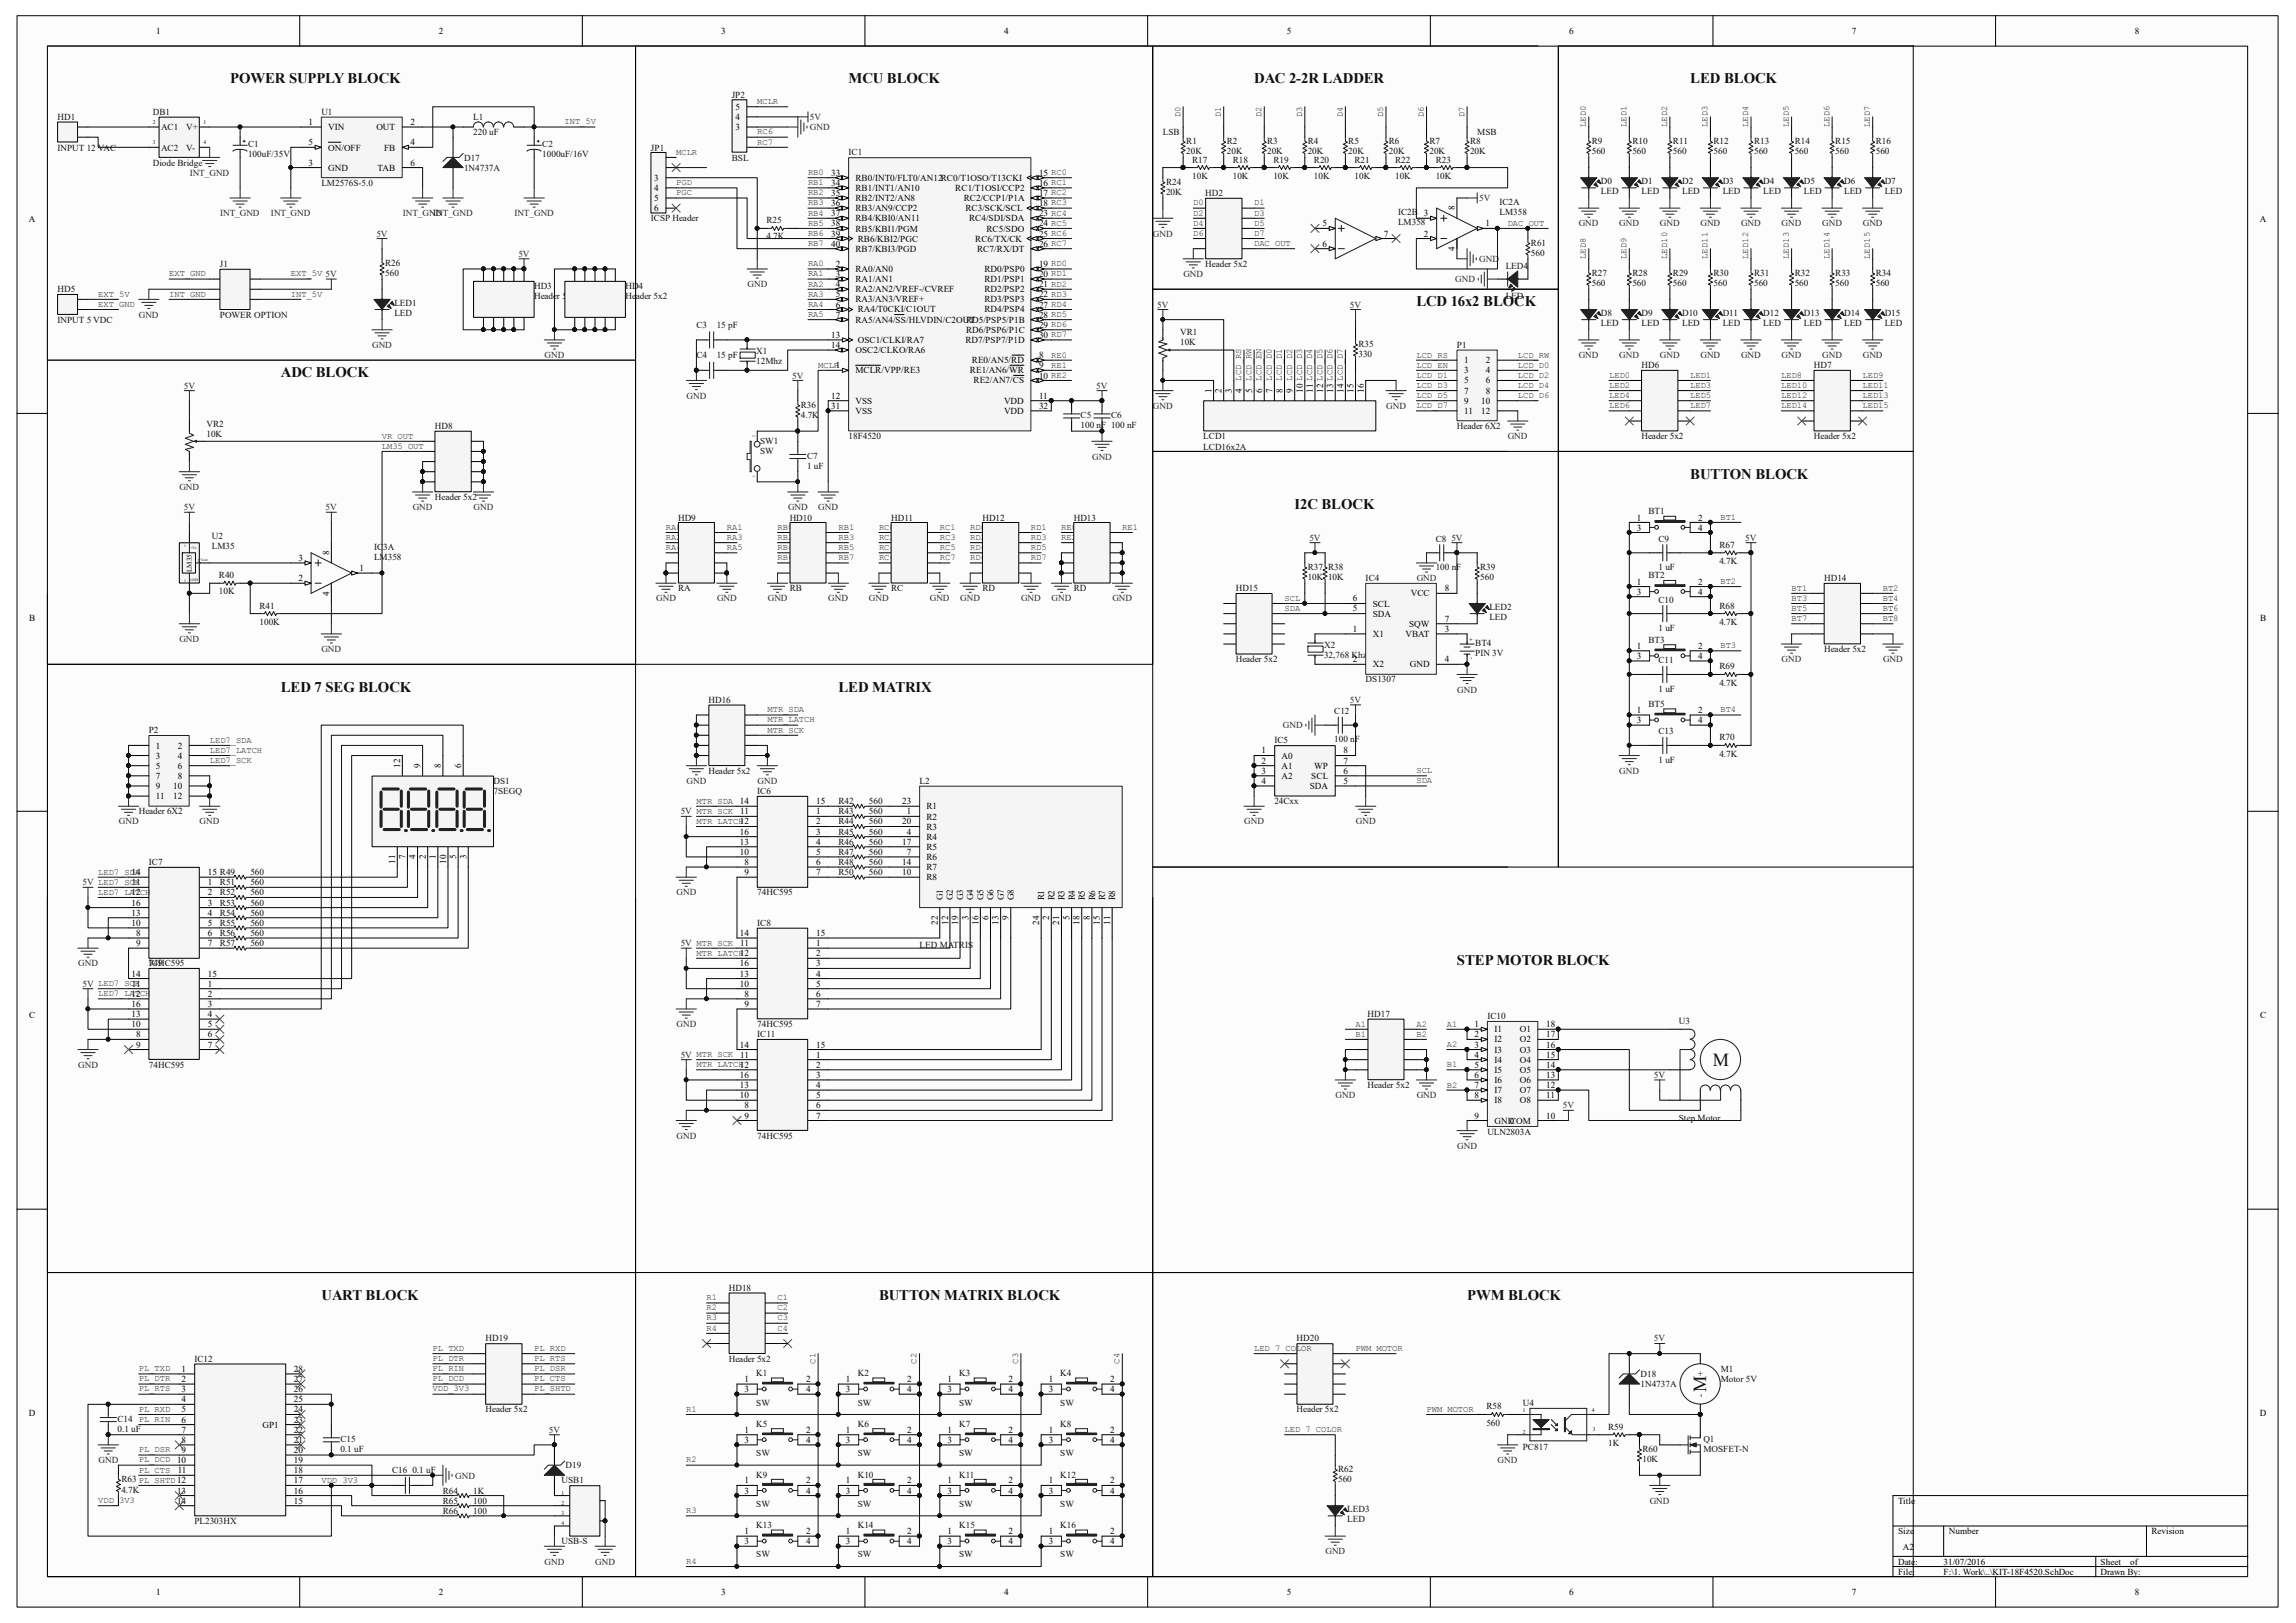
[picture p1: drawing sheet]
<svg xmlns="http://www.w3.org/2000/svg" width="297mm" height="210mm" viewBox="0 0 297 210" stroke-linecap="round" stroke-linejoin="round" font-family="sans-serif">
<defs><g id="words">
<g font-size="2.4" fill="#0e0e0e">
<text x="221.6" y="137.9">M</text>
<text x="220.7" y="180.2" transform="rotate(-90 220.7 180.2)">M</text>
</g>
<g font-size="1.9" fill="#0e0e0e">
<text x="29.8" y="10.8">POWER SUPPLY BLOCK</text>
<text x="109.8" y="10.8">MCU BLOCK</text>
<text x="162.2" y="10.8">DAC 2-2R LADDER</text>
<text x="218.6" y="10.8">LED BLOCK</text>
<text x="183.2" y="39.6">LCD 16x2 BLOCK</text>
<text x="36.3" y="48.8">ADC BLOCK</text>
<text x="167.5" y="65.9">I2C BLOCK</text>
<text x="218.6" y="61.9">BUTTON BLOCK</text>
<text x="36.3" y="89.5">LED 7 SEG BLOCK</text>
<text x="108.5" y="89.5">LED MATRIX</text>
<text x="188.5" y="124.9">STEP MOTOR BLOCK</text>
<text x="41.6" y="168.2">UART BLOCK</text>
<text x="113.7" y="168.2">BUTTON MATRIX BLOCK</text>
<text x="189.8" y="168.2">PWM BLOCK</text>
</g>
<g font-size="1.2">
<text x="20.2" y="4.4">1</text>
<text x="56.8" y="4.4">2</text>
<text x="93.3" y="4.4">3</text>
<text x="129.9" y="4.4">4</text>
<text x="166.5" y="4.4">5</text>
<text x="203" y="4.4">6</text>
<text x="239.6" y="4.4">7</text>
<text x="276.1" y="4.4">8</text>
<text x="8.6" y="16.8">2</text>
<text x="39.9" y="16.2">1</text>
<text x="42.5" y="16.8">VIN</text>
<text x="48.7" y="16.8">OUT</text>
<text x="53.1" y="16.2">2</text>
<text x="95.1" y="16.8">3</text>
<text x="95.1" y="15.5">4</text>
<text x="95.1" y="14.2">5</text>
<text x="8.6" y="18.2">1</text>
<text x="39.9" y="18.8">5</text>
<text x="39.9" y="21.4">3</text>
<text x="42.5" y="19.5">ON/OFF</text>
<text x="42.5" y="22.1">GND</text>
<text x="48.9" y="22.1">TAB</text>
<text x="49.7" y="19.5">FB</text>
<text x="53.1" y="18.8">4</text>
<text x="53.1" y="21.4">6</text>
<text x="84.6" y="23.4">3</text>
<text x="95.1" y="19.5">1</text>
<text x="107.5" y="22.7">33</text>
<text x="110.7" y="23.4">RB0/INT0/FLT0/AN12RC0/T1OSO/T13CKI</text>
<text x="134.4" y="22.7">15 RC0</text>
<text x="3.7" y="28.8">A</text>
<text x="84.6" y="24.7">4</text>
<text x="84.6" y="26">5</text>
<text x="84.6" y="27.3">6</text>
<text x="107.5" y="24">34</text>
<text x="107.5" y="25.4">35</text>
<text x="107.5" y="26.7">36</text>
<text x="107.5" y="28">37</text>
<text x="107.5" y="29.3">38</text>
<text x="110.7" y="24.7">RB1/INT1/AN10</text>
<text x="110.7" y="26">RB2/INT2/AN8</text>
<text x="110.7" y="27.3">RB3/AN9/CCP2</text>
<text x="110.7" y="28.7">RB4/KBI0/AN11</text>
<text x="110.7" y="30">RB5/KBI1/PGM</text>
<text x="123.6" y="24.7">RC1/T1OSI/CCP2</text>
<text x="124.7" y="26">RC2/CCP1/P1A</text>
<text x="124.9" y="27.3">RC3/SCK/SCL</text>
<text x="125.3" y="28.7">RC4/SDI/SDA</text>
<text x="127.6" y="30">RC5/SDO</text>
<text x="134.4" y="24">16 RC1</text>
<text x="134.4" y="25.4">17 RC2</text>
<text x="134.4" y="26.7">18 RC3</text>
<text x="134.4" y="28">23 RC4</text>
<text x="134.4" y="29.3">24 RC5</text>
<text x="171.1" y="29.3">5</text>
<text x="184.2" y="28">3</text>
<text x="188.2" y="27.2" transform="rotate(-90 188.2 27.2)">8</text>
<text x="192.1" y="29.3">1</text>
<text x="292.3" y="28.8">A</text>
<text x="107.5" y="30.6">39</text>
<text x="107.5" y="31.9">40</text>
<text x="108.1" y="34.5">2</text>
<text x="108.1" y="35.9">3</text>
<text x="110.7" y="35.2">RA0/AN0</text>
<text x="110.7" y="32.6">RB7/KBI3/PGD</text>
<text x="111" y="31.3">RB6/KBI2/PGC</text>
<text x="126.2" y="31.3">RC6/TX/CK</text>
<text x="126.4" y="32.6">RC7/RX/DT</text>
<text x="127.3" y="35.2">RD0/PSP0</text>
<text x="134.4" y="34.5">19 RD0</text>
<text x="134.4" y="35.9">20 RD1</text>
<text x="134.4" y="30.6">25 RC6</text>
<text x="134.4" y="31.9">26 RC7</text>
<text x="171.1" y="31.9">6</text>
<text x="179" y="30.6">7</text>
<text x="184.2" y="30.6">2</text>
<text x="188.2" y="32.5" transform="rotate(-90 188.2 32.5)">4</text>
<text x="108.1" y="37.2">4</text>
<text x="108.1" y="38.5">5</text>
<text x="108.1" y="39.8">6</text>
<text x="108.1" y="41.1">7</text>
<text x="110.7" y="36.5">RA1/AN1</text>
<text x="110.7" y="37.8">RA2/AN2/VREF-/CVREF</text>
<text x="110.7" y="39.1">RA3/AN3/VREF+</text>
<text x="110.7" y="41.7">RA5/AN4/SS/HLVDIN/C2OUT</text>
<text x="111" y="40.4">RA4/T0CKI/C1OUT</text>
<text x="125" y="41.7">RD5/PSP5/P1B</text>
<text x="127.3" y="36.5">RD1/PSP1</text>
<text x="127.3" y="37.8">RD2/PSP2</text>
<text x="127.3" y="39.1">RD3/PSP3</text>
<text x="127.3" y="40.4">RD4/PSP4</text>
<text x="134.4" y="37.2">21 RD2</text>
<text x="134.4" y="38.5">22 RD3</text>
<text x="134.4" y="39.8">27 RD4</text>
<text x="134.4" y="41.1">28 RD5</text>
<text x="107.5" y="43.7">13</text>
<text x="107.5" y="45">14</text>
<text x="110.7" y="45.7">OSC2/CLKO/RA6</text>
<text x="111" y="44.4">OSC1/CLKI/RA7</text>
<text x="124.9" y="44.4">RD7/PSP7/P1D</text>
<text x="125" y="43.1">RD6/PSP6/P1C</text>
<text x="125.7" y="47">RE0/AN5/RD</text>
<text x="134.4" y="46.4">8</text>
<text x="134.4" y="47.7">9</text>
<text x="134.4" y="42.4">29 RD6</text>
<text x="134.4" y="43.7">30 RD7</text>
<text x="189.4" y="47">1</text>
<text x="192.2" y="47">2</text>
<text x="107.5" y="51.6">12</text>
<text x="107.5" y="52.9">31</text>
<text x="110.7" y="48.3">MCLR/VPP/RE3</text>
<text x="110.7" y="52.2">VSS</text>
<text x="110.7" y="53.6">VSS</text>
<text x="125.5" y="48.3">RE1/AN6/WR</text>
<text x="125.9" y="49.6">RE2/AN7/CS</text>
<text x="129.9" y="52.2">VDD</text>
<text x="129.9" y="53.6">VDD</text>
<text x="134.4" y="49">10 RE2</text>
<text x="134.4" y="51.6">11</text>
<text x="134.4" y="52.9">32</text>
<text x="156.7" y="50.8" transform="rotate(-90 156.7 50.8)">1</text>
<text x="158" y="50.8" transform="rotate(-90 158 50.8)">2</text>
<text x="159.3" y="50.8" transform="rotate(-90 159.3 50.8)">3</text>
<text x="160.7" y="50.8" transform="rotate(-90 160.7 50.8)">4</text>
<text x="162" y="50.8" transform="rotate(-90 162 50.8)">5</text>
<text x="163.3" y="50.8" transform="rotate(-90 163.3 50.8)">6</text>
<text x="164.6" y="50.8" transform="rotate(-90 164.6 50.8)">7</text>
<text x="165.9" y="50.8" transform="rotate(-90 165.9 50.8)">8</text>
<text x="167.2" y="50.8" transform="rotate(-90 167.2 50.8)">9</text>
<text x="168.5" y="50.8" transform="rotate(-90 168.5 50.8)">10 LCD_D3</text>
<text x="169.8" y="50.8" transform="rotate(-90 169.8 50.8)">11 LCD_D4</text>
<text x="171.2" y="50.8" transform="rotate(-90 171.2 50.8)">12 LCD_D5</text>
<text x="172.5" y="50.8" transform="rotate(-90 172.5 50.8)">13 LCD_D6</text>
<text x="173.8" y="50.8" transform="rotate(-90 173.8 50.8)">14 LCD_D7</text>
<text x="175.1" y="50.8" transform="rotate(-90 175.1 50.8)">15</text>
<text x="176.4" y="50.8" transform="rotate(-90 176.4 50.8)">16</text>
<text x="189.4" y="48.3">3</text>
<text x="189.4" y="49.6">5</text>
<text x="189.4" y="50.9">7</text>
<text x="189.4" y="52.2">9</text>
<text x="189.4" y="53.6">11</text>
<text x="191.6" y="52.2">10</text>
<text x="191.6" y="53.6">12</text>
<text x="192.2" y="48.3">4</text>
<text x="192.2" y="49.6">6</text>
<text x="192.2" y="50.9">8</text>
<text x="42.6" y="71.8" transform="rotate(-90 42.6 71.8)">8</text>
<text x="211.7" y="67.4">1</text>
<text x="211.7" y="68.7">3</text>
<text x="219.7" y="67.4">2</text>
<text x="219.7" y="68.7">4</text>
<text x="38.6" y="72.6">3</text>
<text x="38.6" y="75.2">2</text>
<text x="42.6" y="77.1" transform="rotate(-90 42.6 77.1)">4</text>
<text x="46.5" y="73.9">1</text>
<text x="175" y="77.8">6</text>
<text x="182.5" y="77.2">VCC</text>
<text x="186.9" y="76.5">8</text>
<text x="211.7" y="75.6">1</text>
<text x="211.7" y="77">3</text>
<text x="219.7" y="75.6">2</text>
<text x="219.7" y="77">4</text>
<text x="3.8" y="80.3">B</text>
<text x="175" y="81.7">1</text>
<text x="175" y="79.1">5</text>
<text x="177.6" y="82.4">X1</text>
<text x="177.6" y="79.8">SDA</text>
<text x="177.6" y="78.5">SCL</text>
<text x="181.8" y="82.4">VBAT</text>
<text x="182.3" y="81.1">SQW</text>
<text x="186.9" y="81.7">3</text>
<text x="186.9" y="80.4">7</text>
<text x="211.7" y="83.9">1</text>
<text x="219.7" y="83.9">2</text>
<text x="292.3" y="80.3">B</text>
<text x="175" y="85.7">2</text>
<text x="177.6" y="86.4">X2</text>
<text x="182.4" y="86.4">GND</text>
<text x="186.9" y="85.7">4</text>
<text x="211.7" y="85.3">3</text>
<text x="219.7" y="85.3">4</text>
<text x="211.7" y="92.2">1</text>
<text x="211.7" y="93.6">3</text>
<text x="219.7" y="92.2">2</text>
<text x="219.7" y="93.6">4</text>
<text x="20.2" y="96.9">1</text>
<text x="20.2" y="98.2">3</text>
<text x="20.2" y="99.5">5</text>
<text x="20.2" y="100.8">7</text>
<text x="23" y="96.9">2</text>
<text x="23" y="98.2">4</text>
<text x="23" y="99.5">6</text>
<text x="23" y="100.8">8</text>
<text x="51.8" y="99.3" transform="rotate(-90 51.8 99.3)">12</text>
<text x="54.4" y="99.3" transform="rotate(-90 54.4 99.3)">9</text>
<text x="57" y="99.3" transform="rotate(-90 57 99.3)">8</text>
<text x="59.6" y="99.3" transform="rotate(-90 59.6 99.3)">6</text>
<text x="163.2" y="101.4">4</text>
<text x="163.2" y="97.5">1</text>
<text x="163.2" y="98.8">2</text>
<text x="163.2" y="100.1">3</text>
<text x="165.8" y="98.2">A0</text>
<text x="165.8" y="99.5">A1</text>
<text x="165.8" y="100.8">A2</text>
<text x="169.6" y="100.8">SCL</text>
<text x="170" y="99.5">WP</text>
<text x="173.8" y="97.5">8</text>
<text x="173.8" y="101.4">5</text>
<text x="173.8" y="100.1">6</text>
<text x="173.8" y="98.8">7</text>
<text x="20.2" y="102.1">9</text>
<text x="20.2" y="103.4">11</text>
<text x="22.4" y="102.1">10</text>
<text x="22.4" y="103.4">12</text>
<text x="95.7" y="104.1">14</text>
<text x="95.7" y="108">16</text>
<text x="95.8" y="105.4">11</text>
<text x="105.6" y="104.1">15</text>
<text x="105.6" y="105.4">1</text>
<text x="105.6" y="106.7">2</text>
<text x="105.6" y="108">3</text>
<text x="116.7" y="104.1">23</text>
<text x="116.7" y="106.7">20</text>
<text x="117.3" y="105.4">1</text>
<text x="117.3" y="108">4</text>
<text x="119.8" y="104.7">R1</text>
<text x="119.8" y="106">R2</text>
<text x="119.8" y="107.4">R3</text>
<text x="169.4" y="102.1">SDA</text>
<text x="17" y="113.2">14</text>
<text x="26.9" y="113.2">15 R49</text>
<text x="51.1" y="111.8" transform="rotate(-90 51.1 111.8)">11</text>
<text x="52.4" y="111.2" transform="rotate(-90 52.4 111.2)">7</text>
<text x="53.8" y="111.2" transform="rotate(-90 53.8 111.2)">4</text>
<text x="55.1" y="111.2" transform="rotate(-90 55.1 111.2)">2</text>
<text x="56.4" y="111.2" transform="rotate(-90 56.4 111.2)">1</text>
<text x="57.7" y="111.8" transform="rotate(-90 57.7 111.8)">10</text>
<text x="59" y="111.2" transform="rotate(-90 59 111.2)">5</text>
<text x="60.3" y="111.2" transform="rotate(-90 60.3 111.2)">3</text>
<text x="95.7" y="110.6">10</text>
<text x="95.7" y="109.3">13</text>
<text x="96.3" y="113.2">9</text>
<text x="96.3" y="111.9">8</text>
<text x="105.6" y="109.3">4</text>
<text x="105.6" y="110.6">5</text>
<text x="105.6" y="111.9">6</text>
<text x="105.6" y="113.2">7</text>
<text x="116.7" y="109.3">17</text>
<text x="116.7" y="111.9">14</text>
<text x="116.7" y="113.2">10</text>
<text x="117.3" y="110.6">7</text>
<text x="119.8" y="108.7">R4</text>
<text x="119.8" y="110">R5</text>
<text x="119.8" y="111.3">R6</text>
<text x="119.8" y="112.6">R7</text>
<text x="119.8" y="113.9">R8</text>
<text x="17" y="119.8">10</text>
<text x="17" y="115.9">12</text>
<text x="17" y="118.5">13</text>
<text x="17" y="117.2">16</text>
<text x="17.1" y="114.6">11</text>
<text x="26.9" y="114.6">1</text>
<text x="26.9" y="115.9">2</text>
<text x="26.9" y="117.2">3</text>
<text x="26.9" y="118.5">4</text>
<text x="26.9" y="119.8">5</text>
<text x="121.3" y="119.7" transform="rotate(-90 121.3 119.7)">22</text>
<text x="122" y="116.5" transform="rotate(-90 122 116.5)">G1</text>
<text x="122.6" y="119.7" transform="rotate(-90 122.6 119.7)">12</text>
<text x="123.3" y="116.5" transform="rotate(-90 123.3 116.5)">G2</text>
<text x="123.9" y="119.7" transform="rotate(-90 123.9 119.7)">19</text>
<text x="124.6" y="116.5" transform="rotate(-90 124.6 116.5)">G3</text>
<text x="125.3" y="119.1" transform="rotate(-90 125.3 119.1)">3</text>
<text x="125.9" y="116.5" transform="rotate(-90 125.9 116.5)">G4</text>
<text x="126.6" y="119.7" transform="rotate(-90 126.6 119.7)">16</text>
<text x="127.2" y="116.5" transform="rotate(-90 127.2 116.5)">G5</text>
<text x="127.9" y="119.1" transform="rotate(-90 127.9 119.1)">6</text>
<text x="128.5" y="116.5" transform="rotate(-90 128.5 116.5)">G6</text>
<text x="129.2" y="119.7" transform="rotate(-90 129.2 119.7)">13</text>
<text x="129.8" y="116.5" transform="rotate(-90 129.8 116.5)">G7</text>
<text x="130.5" y="119.1" transform="rotate(-90 130.5 119.1)">9</text>
<text x="131.1" y="116.5" transform="rotate(-90 131.1 116.5)">G8</text>
<text x="134.4" y="119.7" transform="rotate(-90 134.4 119.7)">24</text>
<text x="135.1" y="116.5" transform="rotate(-90 135.1 116.5)">R1</text>
<text x="135.7" y="119.1" transform="rotate(-90 135.7 119.1)">2</text>
<text x="136.4" y="116.5" transform="rotate(-90 136.4 116.5)">R2</text>
<text x="137" y="119.7" transform="rotate(-90 137 119.7)">21</text>
<text x="137.7" y="116.5" transform="rotate(-90 137.7 116.5)">R3</text>
<text x="138.3" y="119.1" transform="rotate(-90 138.3 119.1)">5</text>
<text x="139" y="116.5" transform="rotate(-90 139 116.5)">R4</text>
<text x="139.7" y="119.7" transform="rotate(-90 139.7 119.7)">18</text>
<text x="140.3" y="116.5" transform="rotate(-90 140.3 116.5)">R5</text>
<text x="141" y="119.1" transform="rotate(-90 141 119.1)">8</text>
<text x="141.6" y="116.5" transform="rotate(-90 141.6 116.5)">R6</text>
<text x="142.3" y="119.7" transform="rotate(-90 142.3 119.7)">15</text>
<text x="143" y="116.5" transform="rotate(-90 143 116.5)">R7</text>
<text x="143.6" y="119.6" transform="rotate(-90 143.6 119.6)">11</text>
<text x="144.3" y="116.5" transform="rotate(-90 144.3 116.5)">R8</text>
<text x="17.6" y="122.4">9</text>
<text x="17.6" y="121.1">8</text>
<text x="26.9" y="121.1">6</text>
<text x="26.9" y="122.4">7</text>
<text x="95.7" y="121.1">14</text>
<text x="95.7" y="125.1">16</text>
<text x="95.8" y="122.4">11</text>
<text x="105.6" y="121.1">15</text>
<text x="105.6" y="122.4">1</text>
<text x="105.6" y="123.7">2</text>
<text x="105.6" y="125.1">3</text>
<text x="3.8" y="131.8">C</text>
<text x="17" y="129">12</text>
<text x="17" y="131.6">13</text>
<text x="17" y="126.4">14</text>
<text x="17" y="130.3">16</text>
<text x="17.1" y="127.7">11</text>
<text x="26.9" y="126.4">15</text>
<text x="26.9" y="127.7">1</text>
<text x="26.9" y="129">2</text>
<text x="26.9" y="130.3">3</text>
<text x="26.9" y="131.6">4</text>
<text x="95.7" y="127.7">10</text>
<text x="95.7" y="126.4">13</text>
<text x="96.3" y="130.3">9</text>
<text x="96.3" y="129">8</text>
<text x="105.6" y="126.4">4</text>
<text x="105.6" y="127.7">5</text>
<text x="105.6" y="129">6</text>
<text x="105.6" y="130.3">7</text>
<text x="292.3" y="131.8">C</text>
<text x="17" y="132.9">10</text>
<text x="17.6" y="135.6">9</text>
<text x="17.6" y="134.2">8</text>
<text x="26.9" y="132.9">5</text>
<text x="26.9" y="134.2">6</text>
<text x="26.9" y="135.6">7</text>
<text x="95.7" y="135.6">14</text>
<text x="95.8" y="136.9">11</text>
<text x="105.6" y="135.6">15</text>
<text x="105.6" y="136.9">1</text>
<text x="190.7" y="132.9">1</text>
<text x="190.7" y="134.2">2</text>
<text x="190.7" y="135.6">3</text>
<text x="190.7" y="136.9">4</text>
<text x="193.3" y="133.6">I1</text>
<text x="193.3" y="134.9">I2</text>
<text x="193.3" y="136.2">I3</text>
<text x="193.3" y="137.5">I4</text>
<text x="196.6" y="133.6">O1</text>
<text x="196.6" y="136.2">O3</text>
<text x="196.6" y="137.5">O4</text>
<text x="196.6" y="134.9">O2</text>
<text x="200" y="132.9">18</text>
<text x="200" y="135.6">16</text>
<text x="200" y="136.9">15</text>
<text x="200" y="134.2">17</text>
<text x="95.7" y="142.1">10</text>
<text x="95.7" y="140.8">13</text>
<text x="95.7" y="139.5">16</text>
<text x="96.3" y="143.4">8</text>
<text x="105.6" y="138.2">2</text>
<text x="105.6" y="139.5">3</text>
<text x="105.6" y="140.8">4</text>
<text x="105.6" y="142.1">5</text>
<text x="105.6" y="143.4">6</text>
<text x="190.7" y="138.2">5</text>
<text x="190.7" y="139.5">6</text>
<text x="190.7" y="140.8">7</text>
<text x="190.7" y="142.1">8</text>
<text x="193.3" y="138.8">I5</text>
<text x="193.3" y="140.1">I6</text>
<text x="193.3" y="141.4">I7</text>
<text x="193.3" y="142.7">I8</text>
<text x="196.6" y="138.8">O5</text>
<text x="196.6" y="140.1">O6</text>
<text x="196.6" y="141.4">O7</text>
<text x="196.6" y="142.7">O8</text>
<text x="200" y="138.2">14</text>
<text x="200" y="139.5">13</text>
<text x="200" y="140.8">12</text>
<text x="200" y="142.1">11</text>
<text x="96.3" y="144.7">9</text>
<text x="105.6" y="144.7">7</text>
<text x="190.7" y="144.7">9</text>
<text x="193.3" y="145.4">GND</text>
<text x="195.3" y="145.4">COM</text>
<text x="200" y="144.7">10</text>
<text x="23.5" y="177.5">1</text>
<text x="23.5" y="178.8">2</text>
<text x="38" y="178.8">27</text>
<text x="38" y="177.5">28</text>
<text x="96.3" y="178.8">1</text>
<text x="104.3" y="178.8">2</text>
<text x="109.4" y="178.8">1</text>
<text x="117.3" y="178.8">2</text>
<text x="122.6" y="178.8">1</text>
<text x="130.5" y="178.8">2</text>
<text x="135.7" y="178.8">1</text>
<text x="143.6" y="178.8">2</text>
<text x="168.7" y="175.6">1</text>
<text x="220.3" y="178.1" transform="rotate(-90 220.3 178.1)">+</text>
<text x="3.7" y="183.3">D</text>
<text x="23.5" y="180.1">3</text>
<text x="23.5" y="181.4">4</text>
<text x="23.5" y="182.8">5</text>
<text x="23.5" y="184.1">6</text>
<text x="23.5" y="185.4">7</text>
<text x="34" y="184.7">GP1</text>
<text x="38" y="185.4">22</text>
<text x="38" y="182.8">24</text>
<text x="38" y="181.4">25</text>
<text x="38" y="180.1">26</text>
<text x="38" y="184.1">23</text>
<text x="96.3" y="180.1">3</text>
<text x="96.3" y="185.4">1</text>
<text x="104.3" y="180.1">4</text>
<text x="104.3" y="185.4">2</text>
<text x="109.4" y="180.1">3</text>
<text x="109.4" y="185.4">1</text>
<text x="117.3" y="180.1">4</text>
<text x="117.3" y="185.4">2</text>
<text x="122.6" y="180.1">3</text>
<text x="122.6" y="185.4">1</text>
<text x="130.5" y="180.1">4</text>
<text x="130.5" y="185.4">2</text>
<text x="135.7" y="180.1">3</text>
<text x="135.7" y="185.4">1</text>
<text x="143.6" y="180.1">4</text>
<text x="143.6" y="185.4">2</text>
<text x="220.3" y="180.8" transform="rotate(-90 220.3 180.8)">-</text>
<text x="292.3" y="183.3">D</text>
<text x="22.9" y="189.3">10</text>
<text x="23" y="190.6">11</text>
<text x="23.5" y="186.7">8</text>
<text x="23.5" y="188">9</text>
<text x="38" y="191.9">17</text>
<text x="38" y="190.6">18</text>
<text x="38" y="189.3">19</text>
<text x="38" y="188">20</text>
<text x="38" y="186.7">21</text>
<text x="96.3" y="186.7">3</text>
<text x="96.3" y="191.9">1</text>
<text x="104.3" y="186.7">4</text>
<text x="104.3" y="191.9">2</text>
<text x="109.4" y="186.7">3</text>
<text x="109.4" y="191.9">1</text>
<text x="117.3" y="186.7">4</text>
<text x="117.3" y="191.9">2</text>
<text x="122.6" y="186.7">3</text>
<text x="122.6" y="191.9">1</text>
<text x="130.5" y="186.7">4</text>
<text x="130.5" y="191.9">2</text>
<text x="135.7" y="186.7">3</text>
<text x="135.7" y="191.9">1</text>
<text x="143.6" y="186.7">4</text>
<text x="143.6" y="191.9">2</text>
<text x="22.9" y="193.3">13</text>
<text x="22.9" y="194.6">14</text>
<text x="38" y="194.6">15</text>
<text x="38" y="193.3">16</text>
<text x="96.3" y="193.3">3</text>
<text x="104.3" y="193.3">4</text>
<text x="109.4" y="193.3">3</text>
<text x="117.3" y="193.3">4</text>
<text x="122.6" y="193.3">3</text>
<text x="130.5" y="193.3">4</text>
<text x="135.7" y="193.3">3</text>
<text x="143.6" y="193.3">4</text>
<text x="245.5" y="194.6">Title</text>
<text x="96.3" y="198.5">1</text>
<text x="96.3" y="199.8">3</text>
<text x="104.3" y="198.5">2</text>
<text x="104.3" y="199.8">4</text>
<text x="109.4" y="198.5">1</text>
<text x="109.4" y="199.8">3</text>
<text x="117.3" y="198.5">2</text>
<text x="117.3" y="199.8">4</text>
<text x="122.6" y="198.5">1</text>
<text x="122.6" y="199.8">3</text>
<text x="130.5" y="198.5">2</text>
<text x="130.5" y="199.8">4</text>
<text x="135.7" y="198.5">1</text>
<text x="135.7" y="199.8">3</text>
<text x="143.6" y="198.5">2</text>
<text x="143.6" y="199.8">4</text>
<text x="245.5" y="198.5">Size</text>
<text x="245.5" y="202.4">Date:</text>
<text x="245.5" y="203.8">File:</text>
<text x="246.2" y="200.5">A2</text>
<text x="251.4" y="202.4">31/07/2016</text>
<text x="251.4" y="203.8">F:\1. Work\..\KIT-18F4520.SchDoc</text>
<text x="252.1" y="198.5">Number</text>
<text x="271.7" y="202.4">Sheet</text>
<text x="271.7" y="203.8">Drawn By:</text>
<text x="275.6" y="202.4">of</text>
<text x="278.3" y="198.5">Revision</text>
<text x="20.2" y="206.4">1</text>
<text x="56.8" y="206.4">2</text>
<text x="93.3" y="206.4">3</text>
<text x="129.9" y="206.4">4</text>
<text x="166.5" y="206.4">5</text>
<text x="203" y="206.4">6</text>
<text x="239.6" y="206.4">7</text>
<text x="276.1" y="206.4">8</text>
</g>
<g font-size="1.2" fill="#0e0e0e">
<text x="7.5" y="15.5">HD1</text>
<text x="19.8" y="14.9">DB1</text>
<text x="20.8" y="16.8">AC1</text>
<text x="24.1" y="16.8">V+</text>
<text x="41.6" y="14.9">U1</text>
<text x="61.2" y="17.5">220 uF</text>
<text x="61.2" y="15.5">L1</text>
<text x="94.7" y="12.7">JP2</text>
<text x="150.4" y="17.5">LSB</text>
<text x="191.1" y="17.5">MSB</text>
<text x="7.5" y="19.5">INPUT 12 VAC</text>
<text x="19.8" y="21.4">Diode Bridge</text>
<text x="20.8" y="19.5">AC2</text>
<text x="24.1" y="19.5">V-</text>
<text x="32.1" y="19.1">C1</text>
<text x="32.1" y="20.4">100uF/35V</text>
<text x="60" y="20.8">D17</text>
<text x="60" y="22.1">1N4737A</text>
<text x="70.1" y="19.1">C2</text>
<text x="70.1" y="20.4">1000uF/16V</text>
<text x="84.2" y="19.5">JP1</text>
<text x="94.7" y="20.8">BSL</text>
<text x="109.8" y="20.1">IC1</text>
<text x="150.8" y="23.9">R24</text>
<text x="153.5" y="18.7">R1</text>
<text x="153.5" y="20">20K</text>
<text x="154.2" y="21">R17</text>
<text x="154.2" y="23.1">10K</text>
<text x="158.7" y="18.7">R2</text>
<text x="158.7" y="20">20K</text>
<text x="159.5" y="21">R18</text>
<text x="159.5" y="23.1">10K</text>
<text x="163.9" y="18.7">R3</text>
<text x="163.9" y="20">20K</text>
<text x="164.7" y="21">R19</text>
<text x="164.7" y="23.1">10K</text>
<text x="169.2" y="18.7">R4</text>
<text x="169.2" y="20">20K</text>
<text x="170" y="21">R20</text>
<text x="170" y="23.1">10K</text>
<text x="174.4" y="18.7">R5</text>
<text x="174.4" y="20">20K</text>
<text x="175.2" y="21">R21</text>
<text x="175.2" y="23.1">10K</text>
<text x="179.7" y="18.7">R6</text>
<text x="179.7" y="20">20K</text>
<text x="180.5" y="21">R22</text>
<text x="180.5" y="23.1">10K</text>
<text x="184.9" y="18.7">R7</text>
<text x="184.9" y="20">20K</text>
<text x="185.7" y="21">R23</text>
<text x="185.7" y="23.1">10K</text>
<text x="190.2" y="18.7">R8</text>
<text x="190.2" y="20">20K</text>
<text x="205.9" y="18.7">R9</text>
<text x="205.9" y="20">560</text>
<text x="207.1" y="23.8">D0</text>
<text x="211.2" y="18.7">R10</text>
<text x="211.2" y="20">560</text>
<text x="212.3" y="23.8">D1</text>
<text x="216.4" y="18.7">R11</text>
<text x="216.4" y="20">560</text>
<text x="217.6" y="23.8">D2</text>
<text x="221.7" y="18.7">R12</text>
<text x="221.7" y="20">560</text>
<text x="222.8" y="23.8">D3</text>
<text x="226.9" y="18.7">R13</text>
<text x="226.9" y="20">560</text>
<text x="228.1" y="23.8">D4</text>
<text x="232.2" y="18.7">R14</text>
<text x="232.2" y="20">560</text>
<text x="233.3" y="23.8">D5</text>
<text x="237.4" y="18.7">R15</text>
<text x="237.4" y="20">560</text>
<text x="238.5" y="23.8">D6</text>
<text x="242.6" y="18.7">R16</text>
<text x="242.6" y="20">560</text>
<text x="243.8" y="23.8">D7</text>
<text x="41.6" y="24">LM2576S-5.0</text>
<text x="84.2" y="28.7">ICSP Header</text>
<text x="99.1" y="28.9">R25</text>
<text x="150.8" y="25.2">20K</text>
<text x="155.9" y="25.4">HD2</text>
<text x="180.8" y="27.9">IC2B</text>
<text x="180.8" y="29.2">LM358</text>
<text x="194" y="26.5">IC2A</text>
<text x="194" y="27.9">LM358</text>
<text x="207.1" y="25.1">LED</text>
<text x="212.3" y="25.1">LED</text>
<text x="217.6" y="25.1">LED</text>
<text x="222.8" y="25.1">LED</text>
<text x="228.1" y="25.1">LED</text>
<text x="233.3" y="25.1">LED</text>
<text x="238.5" y="25.1">LED</text>
<text x="243.8" y="25.1">LED</text>
<text x="28.4" y="34.5">J1</text>
<text x="49.8" y="34.4">R26</text>
<text x="49.8" y="35.7">560</text>
<text x="99.1" y="31">4.7K</text>
<text x="155.9" y="34.5">Header 5x2</text>
<text x="194.8" y="34.8">LED4</text>
<text x="198" y="31.8">R61</text>
<text x="198" y="33.1">560</text>
<text x="205.9" y="35.7">R27</text>
<text x="211.2" y="35.7">R28</text>
<text x="216.4" y="35.7">R29</text>
<text x="221.7" y="35.7">R30</text>
<text x="226.9" y="35.7">R31</text>
<text x="232.2" y="35.7">R32</text>
<text x="237.4" y="35.7">R33</text>
<text x="242.6" y="35.7">R34</text>
<text x="7.5" y="37.8">HD5</text>
<text x="7.5" y="41.7">INPUT 5 VDC</text>
<text x="28.4" y="41.1">POWER OPTION</text>
<text x="51" y="39.5">LED1</text>
<text x="51" y="40.9">LED</text>
<text x="69.1" y="37.4">HD3</text>
<text x="69.1" y="38.7">Header 5x2</text>
<text x="80.9" y="37.4">HD4</text>
<text x="80.9" y="38.7">Header 5x2</text>
<text x="194.8" y="38.7">LED</text>
<text x="205.9" y="37">560</text>
<text x="207.1" y="40.9">D8</text>
<text x="211.2" y="37">560</text>
<text x="212.3" y="40.9">D9</text>
<text x="216.4" y="37">560</text>
<text x="217.6" y="40.9">D10</text>
<text x="221.7" y="37">560</text>
<text x="222.8" y="40.9">D11</text>
<text x="226.9" y="37">560</text>
<text x="228.1" y="40.9">D12</text>
<text x="232.2" y="37">560</text>
<text x="233.3" y="40.9">D13</text>
<text x="237.4" y="37">560</text>
<text x="238.5" y="40.9">D14</text>
<text x="242.6" y="37">560</text>
<text x="243.8" y="40.9">D15</text>
<text x="90.1" y="42.4">C3</text>
<text x="90.1" y="46.4">C4</text>
<text x="92.7" y="42.4">15 pF</text>
<text x="92.7" y="46.4">15 pF</text>
<text x="97.8" y="45.8">X1</text>
<text x="97.8" y="47.1">12Mhz</text>
<text x="152.7" y="43.3">VR1</text>
<text x="152.7" y="44.7">10K</text>
<text x="175.7" y="44.9">R35</text>
<text x="175.7" y="46.2">330</text>
<text x="188.5" y="45">P1</text>
<text x="207.1" y="42.2">LED</text>
<text x="212.3" y="42.2">LED</text>
<text x="212.3" y="47.7">HD6</text>
<text x="217.6" y="42.2">LED</text>
<text x="222.8" y="42.2">LED</text>
<text x="228.1" y="42.2">LED</text>
<text x="233.3" y="42.2">LED</text>
<text x="234.6" y="47.7">HD7</text>
<text x="238.5" y="42.2">LED</text>
<text x="243.8" y="42.2">LED</text>
<text x="103.6" y="52.8">R36</text>
<text x="26.7" y="55.3">VR2</text>
<text x="26.7" y="56.6">10K</text>
<text x="56.3" y="55.5">HD8</text>
<text x="98.3" y="57.4">SW1</text>
<text x="98.3" y="58.7">SW</text>
<text x="103.6" y="54.1">4.7K</text>
<text x="104.4" y="59.4">C7</text>
<text x="109.8" y="56.9">18F4520</text>
<text x="139.8" y="54.1">C5</text>
<text x="139.8" y="55.4">100 nF 100 nF</text>
<text x="143.7" y="54.1">C6</text>
<text x="155.7" y="56.9">LCD1</text>
<text x="155.7" y="58.2">LCD16x2A</text>
<text x="188.5" y="55.5">Header 6X2</text>
<text x="212.3" y="56.9">Header 5x2</text>
<text x="234.6" y="56.9">Header 5x2</text>
<text x="56.3" y="64.7">Header 5x2</text>
<text x="104.4" y="60.7">1 uF</text>
<text x="27.4" y="69.7">U2</text>
<text x="27.4" y="71">LM35</text>
<text x="48.4" y="71.1">IC3A</text>
<text x="87.7" y="67.4">HD9</text>
<text x="102.1" y="67.4">HD10</text>
<text x="115.3" y="67.4">HD11</text>
<text x="127.1" y="67.4">HD12</text>
<text x="138.9" y="67.4">HD13</text>
<text x="185.7" y="70.1">C8</text>
<text x="213.2" y="66.5">BT1</text>
<text x="214.5" y="70.1">C9</text>
<text x="222.4" y="70.9">R67</text>
<text x="28.3" y="74.8">R40</text>
<text x="28.3" y="76.9">10K</text>
<text x="48.4" y="72.4">LM358</text>
<text x="87.7" y="76.5">RA</text>
<text x="102.1" y="76.5">RB</text>
<text x="115.3" y="76.5">RC</text>
<text x="127.1" y="76.5">RD</text>
<text x="138.9" y="76.5">RD</text>
<text x="159.8" y="76.5">HD15</text>
<text x="169.2" y="73.7">R37 R38</text>
<text x="169.2" y="75.1">10K 10K</text>
<text x="176.7" y="75.2">IC4</text>
<text x="185.7" y="73.7">100 nF</text>
<text x="191.5" y="73.7">R39</text>
<text x="191.5" y="75.1">560</text>
<text x="213.2" y="74.8">BT2</text>
<text x="214.5" y="73.7">1 uF</text>
<text x="214.5" y="78">C10</text>
<text x="222.4" y="73">4.7K</text>
<text x="236" y="75.2">HD14</text>
<text x="33.6" y="78.7">R41</text>
<text x="33.6" y="80.9">100K</text>
<text x="171.3" y="83.9">X2</text>
<text x="190.8" y="83.6">BT4</text>
<text x="192.7" y="78.9">LED2</text>
<text x="192.7" y="80.2">LED</text>
<text x="213.2" y="83.1">BT3</text>
<text x="214.5" y="81.6">1 uF</text>
<text x="222.4" y="78.7">R68</text>
<text x="222.4" y="80.9">4.7K</text>
<text x="159.8" y="85.7">Header 5x2</text>
<text x="171.3" y="85.2">32,768 Khz</text>
<text x="176.7" y="88.3">DS1307</text>
<text x="190.8" y="84.9">PIN 3V</text>
<text x="214.5" y="85.8">C11</text>
<text x="214.5" y="89.5">1 uF</text>
<text x="222.4" y="86.6">R69</text>
<text x="222.4" y="88.7">4.7K</text>
<text x="236" y="84.4">Header 5x2</text>
<text x="19.3" y="94.9">P2</text>
<text x="91.6" y="90.9">HD16</text>
<text x="172.6" y="92.4">C12</text>
<text x="213.2" y="91.5">BT5</text>
<text x="214.5" y="95">C13</text>
<text x="222.4" y="95.8">R70</text>
<text x="63.8" y="101.4">DS1</text>
<text x="91.6" y="100.1">Header 5x2</text>
<text x="119" y="101.4">L2</text>
<text x="164.8" y="96.2">IC5</text>
<text x="172.6" y="96.1">100 nF</text>
<text x="214.5" y="98.7">1 uF</text>
<text x="222.4" y="97.9">4.7K</text>
<text x="17.9" y="105.4">Header 6X2</text>
<text x="63.8" y="102.7">7SEGQ</text>
<text x="98" y="102.7">IC6</text>
<text x="108.5" y="104.1">R42</text>
<text x="108.5" y="105.4">R43</text>
<text x="108.5" y="106.7">R44</text>
<text x="108.5" y="108">R45</text>
<text x="112.4" y="104.1">560</text>
<text x="112.4" y="105.4">560</text>
<text x="112.4" y="106.7">560</text>
<text x="112.4" y="108">560</text>
<text x="164.8" y="104.1">24Cxx</text>
<text x="19.3" y="111.9">IC7</text>
<text x="32.4" y="113.2">560</text>
<text x="108.5" y="109.3">R46</text>
<text x="108.5" y="110.6">R47</text>
<text x="108.5" y="111.9">R48</text>
<text x="108.5" y="113.2">R50</text>
<text x="112.4" y="109.3">560</text>
<text x="112.4" y="110.6">560</text>
<text x="112.4" y="111.9">560</text>
<text x="112.4" y="113.2">560</text>
<text x="28.4" y="114.6">R51</text>
<text x="28.4" y="115.9">R52</text>
<text x="28.4" y="117.2">R53</text>
<text x="28.4" y="118.5">R54</text>
<text x="28.4" y="119.8">R55</text>
<text x="32.4" y="114.6">560</text>
<text x="32.4" y="115.9">560</text>
<text x="32.4" y="117.2">560</text>
<text x="32.4" y="118.5">560</text>
<text x="32.4" y="119.8">560</text>
<text x="98" y="115.9">74HC595</text>
<text x="98" y="119.8">IC8</text>
<text x="19.3" y="125.1">74HC595</text>
<text x="19.3" y="125.1">IC9</text>
<text x="28.4" y="121.1">R56</text>
<text x="28.4" y="122.4">R57</text>
<text x="32.4" y="121.1">560</text>
<text x="32.4" y="122.4">560</text>
<text x="119" y="122.7">LED MATRIS</text>
<text x="176.9" y="131.6">HD17</text>
<text x="192.4" y="131.9">IC10</text>
<text x="98" y="132.9">74HC595</text>
<text x="98" y="134.2">IC11</text>
<text x="217.2" y="132.5">U3</text>
<text x="19.3" y="138.2">74HC595</text>
<text x="176.9" y="140.8">Header 5x2</text>
<text x="98" y="147.4">74HC595</text>
<text x="192.4" y="146.8">ULN2803A</text>
<text x="217.2" y="145">Step Motor</text>
<text x="94.3" y="167">HD18</text>
<text x="62.8" y="173.6">HD19</text>
<text x="167.7" y="173.6">HD20</text>
<text x="25.1" y="176.2">IC12</text>
<text x="94.3" y="176.2">Header 5x2</text>
<text x="97.8" y="178.1">K1</text>
<text x="111" y="178.1">K2</text>
<text x="124.1" y="178.1">K3</text>
<text x="137.2" y="178.1">K4</text>
<text x="212.2" y="178.2">D18</text>
<text x="212.2" y="179.5">1N4737A</text>
<text x="222.6" y="177.5">M1</text>
<text x="222.6" y="178.8">Motor 5V</text>
<text x="15.2" y="183.9">C14 PL_RIN</text>
<text x="15.2" y="185.3">0.1 uF</text>
<text x="62.8" y="182.8">Header 5x2</text>
<text x="97.8" y="181.9">SW</text>
<text x="97.8" y="184.6">K5</text>
<text x="111" y="181.9">SW</text>
<text x="111" y="184.6">K6</text>
<text x="124.1" y="181.9">SW</text>
<text x="124.1" y="184.6">K7</text>
<text x="137.2" y="181.9">SW</text>
<text x="137.2" y="184.6">K8</text>
<text x="167.7" y="182.8">Header 5x2</text>
<text x="192.3" y="182.4">R58</text>
<text x="192.3" y="184.5">560</text>
<text x="197" y="181.9">U4</text>
<text x="208" y="185">R59</text>
<text x="15.7" y="191.8">R63 PL_SHTD 12</text>
<text x="44" y="186.6">C15</text>
<text x="44" y="187.9">0.1 uF</text>
<text x="50.7" y="190.6">C16</text>
<text x="53.3" y="190.6">0.1 uF</text>
<text x="72.6" y="191.9">USB1</text>
<text x="73.2" y="190">D19</text>
<text x="97.8" y="188.4">SW</text>
<text x="97.8" y="191.2">K9</text>
<text x="111" y="188.4">SW</text>
<text x="111" y="191.2">K10</text>
<text x="124.1" y="188.4">SW</text>
<text x="124.1" y="191.2">K11</text>
<text x="137.2" y="188.4">SW</text>
<text x="137.2" y="191.2">K12</text>
<text x="173.1" y="190.5">R62</text>
<text x="173.1" y="191.8">560</text>
<text x="197" y="187.6">PC817</text>
<text x="208" y="187.1">1K</text>
<text x="212.5" y="187.9">R60</text>
<text x="212.5" y="189.2">10K</text>
<text x="220.3" y="186.6">Q1</text>
<text x="220.3" y="187.9">MOSFET-N</text>
<text x="15.7" y="193.1">4.7K</text>
<text x="25.1" y="197.2">PL2303HX</text>
<text x="57.3" y="195.9">R66</text>
<text x="57.3" y="194.6">R65</text>
<text x="57.3" y="193.3">R64</text>
<text x="61.2" y="195.9">100</text>
<text x="61.2" y="194.6">100</text>
<text x="61.2" y="193.3">1K</text>
<text x="97.8" y="194.9">SW</text>
<text x="97.8" y="197.7">K13</text>
<text x="111" y="194.9">SW</text>
<text x="111" y="197.7">K14</text>
<text x="124.1" y="194.9">SW</text>
<text x="124.1" y="197.7">K15</text>
<text x="137.2" y="194.9">SW</text>
<text x="137.2" y="197.7">K16</text>
<text x="174.3" y="195.6">LED3</text>
<text x="174.3" y="196.9">LED</text>
<text x="72.6" y="199.8">USB-S</text>
<text x="97.8" y="201.5">SW</text>
<text x="111" y="201.5">SW</text>
<text x="124.1" y="201.5">SW</text>
<text x="137.2" y="201.5">SW</text>
</g>
<g font-size="1.2" fill="#262626">
<text x="104.8" y="15.5">5V</text>
<text x="104.8" y="16.8">GND</text>
<text x="24.6" y="22.7">INT_GND</text>
<text x="28.5" y="28">INT_GND</text>
<text x="35.1" y="28">INT_GND</text>
<text x="52.1" y="28">INT_GND</text>
<text x="56" y="28">INT_GND</text>
<text x="66.5" y="28">INT_GND</text>
<text x="191.3" y="26">5V</text>
<text x="204.2" y="29.3">GND</text>
<text x="209.5" y="29.3">GND</text>
<text x="214.7" y="29.3">GND</text>
<text x="220" y="29.3">GND</text>
<text x="225.2" y="29.3">GND</text>
<text x="230.5" y="29.3">GND</text>
<text x="235.7" y="29.3">GND</text>
<text x="241" y="29.3">GND</text>
<text x="48.7" y="30.6">5V</text>
<text x="67.1" y="33.2">5V</text>
<text x="149.1" y="30.6">GND</text>
<text x="153.1" y="35.9">GND</text>
<text x="191.3" y="33.9">GND</text>
<text x="17.9" y="41.1">GND</text>
<text x="96.7" y="37.2">GND</text>
<text x="149.7" y="39.8">5V</text>
<text x="174.6" y="39.8">5V</text>
<text x="188.3" y="36.5">GND</text>
<text x="48.1" y="45">GND</text>
<text x="70.4" y="46.4">GND</text>
<text x="204.2" y="46.4">GND</text>
<text x="209.5" y="46.4">GND</text>
<text x="214.7" y="46.4">GND</text>
<text x="220" y="46.4">GND</text>
<text x="225.2" y="46.4">GND</text>
<text x="230.5" y="46.4">GND</text>
<text x="235.7" y="46.4">GND</text>
<text x="241" y="46.4">GND</text>
<text x="23.8" y="50.3">5V</text>
<text x="88.8" y="51.6">GND</text>
<text x="102.5" y="49">5V</text>
<text x="141.8" y="50.3">5V</text>
<text x="149.1" y="52.9">GND</text>
<text x="179.3" y="52.9">GND</text>
<text x="141.3" y="59.5">GND</text>
<text x="195" y="56.9">GND</text>
<text x="23.2" y="63.4">GND</text>
<text x="23.8" y="66">5V</text>
<text x="42.1" y="66">5V</text>
<text x="53.4" y="66">GND</text>
<text x="61.3" y="66">GND</text>
<text x="101.9" y="66">GND</text>
<text x="105.8" y="66">GND</text>
<text x="169.4" y="70">5V</text>
<text x="187.7" y="70">5V</text>
<text x="225.8" y="70">5V</text>
<text x="84.9" y="77.8">GND</text>
<text x="92.7" y="77.8">GND</text>
<text x="99.3" y="77.8">GND</text>
<text x="107.1" y="77.8">GND</text>
<text x="112.4" y="77.8">GND</text>
<text x="120.3" y="77.8">GND</text>
<text x="124.2" y="77.8">GND</text>
<text x="132.1" y="77.8">GND</text>
<text x="136" y="77.8">GND</text>
<text x="143.9" y="77.8">GND</text>
<text x="183.3" y="75.2">GND</text>
<text x="23.2" y="83.1">GND</text>
<text x="41.6" y="84.4">GND</text>
<text x="188.5" y="89.6">GND</text>
<text x="230.5" y="85.7">GND</text>
<text x="243.6" y="85.7">GND</text>
<text x="165.9" y="94.2">GND</text>
<text x="174.6" y="90.9">5V</text>
<text x="88.8" y="101.4">GND</text>
<text x="98" y="101.4">GND</text>
<text x="209.5" y="100.1">GND</text>
<text x="15.4" y="106.7">GND</text>
<text x="25.8" y="106.7">GND</text>
<text x="88.1" y="105.4">5V MTR_SCK</text>
<text x="160.9" y="106.7">GND</text>
<text x="175.4" y="106.7">GND</text>
<text x="10.7" y="114.6">5V LED7_SCK</text>
<text x="87.5" y="115.9">GND</text>
<text x="10.1" y="125.1">GND</text>
<text x="88.1" y="122.4">5V MTR_SCK</text>
<text x="10.7" y="127.7">5V LED7_SCK</text>
<text x="87.5" y="132.9">GND</text>
<text x="88.1" y="136.9">5V MTR_SCK</text>
<text x="10.1" y="138.2">GND</text>
<text x="172.8" y="142.1">GND</text>
<text x="183.3" y="142.1">GND</text>
<text x="202.2" y="143.4">5V</text>
<text x="213.9" y="139.5">5V</text>
<text x="87.5" y="147.4">GND</text>
<text x="188.5" y="148.7">GND</text>
<text x="213.9" y="173.6">5V</text>
<text x="71" y="185.4">5V</text>
<text x="12.7" y="189.3">GND</text>
<text x="58.9" y="191.3">GND</text>
<text x="193.7" y="189.3">GND</text>
<text x="213.4" y="194.6">GND</text>
<text x="70.4" y="202.4">GND</text>
<text x="77" y="202.4">GND</text>
<text x="171.4" y="201.1">GND</text>
</g>
<g font-size="1.1" fill="#262626">
<text x="73" y="16.1">INT_5V</text>
<text x="98" y="13.5">MCLR</text>
<text x="98" y="17.4">RC6</text>
<text x="152.7" y="15.1" transform="rotate(-90 152.7 15.1)">D0</text>
<text x="157.9" y="15.1" transform="rotate(-90 157.9 15.1)">D1</text>
<text x="163.2" y="15.1" transform="rotate(-90 163.2 15.1)">D2</text>
<text x="168.4" y="15.1" transform="rotate(-90 168.4 15.1)">D3</text>
<text x="173.7" y="15.1" transform="rotate(-90 173.7 15.1)">D4</text>
<text x="178.9" y="15.1" transform="rotate(-90 178.9 15.1)">D5</text>
<text x="184.2" y="15.1" transform="rotate(-90 184.2 15.1)">D6</text>
<text x="189.4" y="15.1" transform="rotate(-90 189.4 15.1)">D7</text>
<text x="205.1" y="16.4" transform="rotate(-90 205.1 16.4)">LED0</text>
<text x="210.4" y="16.4" transform="rotate(-90 210.4 16.4)">LED1</text>
<text x="215.6" y="16.4" transform="rotate(-90 215.6 16.4)">LED2</text>
<text x="220.9" y="16.4" transform="rotate(-90 220.9 16.4)">LED3</text>
<text x="226.1" y="16.4" transform="rotate(-90 226.1 16.4)">LED4</text>
<text x="231.4" y="16.4" transform="rotate(-90 231.4 16.4)">LED5</text>
<text x="236.6" y="16.4" transform="rotate(-90 236.6 16.4)">LED6</text>
<text x="241.9" y="16.4" transform="rotate(-90 241.9 16.4)">LED7</text>
<text x="87.5" y="20">MCLR</text>
<text x="87.5" y="24">PGD</text>
<text x="98" y="18.7">RC7</text>
<text x="104.5" y="22.6">RB0</text>
<text x="104.5" y="24">RB1</text>
<text x="87.5" y="25.3">PGC</text>
<text x="104.5" y="25.3">RB2</text>
<text x="104.5" y="26.6">RB3</text>
<text x="104.5" y="27.9">RB4</text>
<text x="104.5" y="29.2">RB5</text>
<text x="154.3" y="26.6">D0</text>
<text x="154.3" y="27.9">D2</text>
<text x="154.3" y="29.2">D4</text>
<text x="162.2" y="26.6">D1</text>
<text x="162.2" y="27.9">D3</text>
<text x="162.2" y="29.2">D5</text>
<text x="195" y="29.2">DAC_OUT</text>
<text x="21.9" y="35.8">EXT_GND</text>
<text x="37.6" y="35.8">EXT_5V 5V</text>
<text x="104.5" y="30.5">RB6</text>
<text x="104.5" y="31.8">RB7</text>
<text x="104.5" y="34.5">RA0</text>
<text x="104.5" y="35.8">RA1</text>
<text x="154.3" y="30.5">D6</text>
<text x="162.2" y="30.5">D7</text>
<text x="162.2" y="31.8">DAC_OUT</text>
<text x="205.1" y="33.5" transform="rotate(-90 205.1 33.5)">LED8</text>
<text x="210.4" y="33.5" transform="rotate(-90 210.4 33.5)">LED9</text>
<text x="215.6" y="33.5" transform="rotate(-90 215.6 33.5)">LED10</text>
<text x="220.9" y="33.5" transform="rotate(-90 220.9 33.5)">LED11</text>
<text x="226.1" y="33.5" transform="rotate(-90 226.1 33.5)">LED12</text>
<text x="231.4" y="33.5" transform="rotate(-90 231.4 33.5)">LED13</text>
<text x="236.6" y="33.5" transform="rotate(-90 236.6 33.5)">LED14</text>
<text x="241.9" y="33.5" transform="rotate(-90 241.9 33.5)">LED15</text>
<text x="12.7" y="38.4">EXT_5V</text>
<text x="12.7" y="39.7">EXT_GND</text>
<text x="21.9" y="38.4">INT_GND</text>
<text x="37.6" y="38.4">INT_5V</text>
<text x="104.5" y="37.1">RA2</text>
<text x="104.5" y="38.4">RA3</text>
<text x="104.5" y="39.7">RA4</text>
<text x="104.5" y="41">RA5</text>
<text x="105.8" y="47.6">MCLR1</text>
<text x="136" y="46.3">RE0</text>
<text x="136" y="47.6">RE1</text>
<text x="183.2" y="46.3">LCD_RS</text>
<text x="183.2" y="47.6">LCD_EN</text>
<text x="196.3" y="46.3">LCD_RW</text>
<text x="196.3" y="47.6">LCD_D0</text>
<text x="160.6" y="49.2" transform="rotate(-90 160.6 49.2)">LCD_RS</text>
<text x="161.9" y="49.2" transform="rotate(-90 161.9 49.2)">LCD_RW</text>
<text x="163.2" y="49.2" transform="rotate(-90 163.2 49.2)">LCD_EN</text>
<text x="164.5" y="49.2" transform="rotate(-90 164.5 49.2)">LCD_D0</text>
<text x="165.8" y="49.2" transform="rotate(-90 165.8 49.2)">LCD_D1</text>
<text x="167.1" y="49.2" transform="rotate(-90 167.1 49.2)">LCD_D2</text>
<text x="183.2" y="48.9">LCD_D1</text>
<text x="183.2" y="50.2">LCD_D3</text>
<text x="183.2" y="51.5">LCD_D5</text>
<text x="183.2" y="52.8">LCD_D7</text>
<text x="196.3" y="48.9">LCD_D2</text>
<text x="196.3" y="50.2">LCD_D4</text>
<text x="196.3" y="51.5">LCD_D6</text>
<text x="208.1" y="48.9">LED0</text>
<text x="208.1" y="50.2">LED2</text>
<text x="208.1" y="51.5">LED4</text>
<text x="208.1" y="52.8">LED6</text>
<text x="218.6" y="48.9">LED1</text>
<text x="218.6" y="50.2">LED3</text>
<text x="218.6" y="51.5">LED5</text>
<text x="218.6" y="52.8">LED7</text>
<text x="230.4" y="48.9">LED8</text>
<text x="230.4" y="50.2">LED10</text>
<text x="230.4" y="51.5">LED12</text>
<text x="230.4" y="52.8">LED14</text>
<text x="240.9" y="48.9">LED9</text>
<text x="240.9" y="50.2">LED11</text>
<text x="240.9" y="51.5">LED13</text>
<text x="240.9" y="52.8">LED15</text>
<text x="49.4" y="56.8">VR_OUT</text>
<text x="49.4" y="58.1">LM35_OUT</text>
<text x="86.1" y="68.5">RA0</text>
<text x="86.1" y="69.9">RA2</text>
<text x="86.1" y="71.2">RA4</text>
<text x="94" y="68.5">RA1</text>
<text x="94" y="69.9">RA3</text>
<text x="94" y="71.2">RA5</text>
<text x="100.6" y="68.5">RB0</text>
<text x="100.6" y="69.9">RB2</text>
<text x="100.6" y="71.2">RB4</text>
<text x="108.5" y="68.5">RB1</text>
<text x="108.5" y="69.9">RB3</text>
<text x="108.5" y="71.2">RB5</text>
<text x="113.7" y="68.5">RC0</text>
<text x="113.7" y="69.9">RC2</text>
<text x="113.7" y="71.2">RC4</text>
<text x="121.6" y="68.5">RC1</text>
<text x="121.6" y="69.9">RC3</text>
<text x="121.6" y="71.2">RC5</text>
<text x="125.5" y="68.5">RD0</text>
<text x="125.5" y="69.9">RD2</text>
<text x="125.5" y="71.2">RD4</text>
<text x="133.3" y="68.5">RD1</text>
<text x="133.3" y="69.9">RD3</text>
<text x="133.3" y="71.2">RD5</text>
<text x="137.3" y="68.5">RE0</text>
<text x="137.3" y="69.9">RE2</text>
<text x="145.2" y="68.5">RE1</text>
<text x="222.5" y="67.2">BT1</text>
<text x="100.6" y="72.5">RB6</text>
<text x="108.5" y="72.5">RB7</text>
<text x="113.7" y="72.5">RC6</text>
<text x="121.6" y="72.5">RC7</text>
<text x="125.5" y="72.5">RD6</text>
<text x="133.3" y="72.5">RD7</text>
<text x="166.2" y="77.7">SCL</text>
<text x="222.5" y="75.6">BT2</text>
<text x="231.7" y="76.4">BT1</text>
<text x="231.7" y="77.7">BT3</text>
<text x="243.5" y="76.4">BT2</text>
<text x="243.5" y="77.7">BT4</text>
<text x="166.2" y="79">SDA</text>
<text x="222.5" y="83.9">BT3</text>
<text x="231.7" y="79">BT5</text>
<text x="231.7" y="80.3">BT7</text>
<text x="243.5" y="79">BT6</text>
<text x="243.5" y="80.3">BT8</text>
<text x="99.3" y="92.2">MTR_SDA</text>
<text x="99.3" y="94.8">MTR_SCK</text>
<text x="99.3" y="93.5">MTR_LATCH</text>
<text x="222.5" y="92.2">BT4</text>
<text x="27.1" y="96.1">LED7_SDA</text>
<text x="27.1" y="98.7">LED7_SCK</text>
<text x="27.1" y="97.4">LED7_LATCH</text>
<text x="183.2" y="101.3">SDA</text>
<text x="183.2" y="100">SCL</text>
<text x="90.1" y="104">MTR_SDA</text>
<text x="90.1" y="106.6">MTR_LATCH12</text>
<text x="12.7" y="113.2">LED7_SDA</text>
<text x="12.7" y="115.8">LED7_LATCH</text>
<text x="90.1" y="123.7">MTR_LATCH12</text>
<text x="12.7" y="128.9">LED7_LATCH</text>
<text x="175.3" y="132.8">A1</text>
<text x="175.3" y="134.2">B1</text>
<text x="183.2" y="132.8">A2</text>
<text x="183.2" y="134.2">B2</text>
<text x="187.2" y="132.8">A1</text>
<text x="187.2" y="135.5">A2</text>
<text x="90.1" y="138.1">MTR_LATCH12</text>
<text x="187.2" y="138.1">B1</text>
<text x="187.2" y="140.7">B2</text>
<text x="91.4" y="168.2">R1</text>
<text x="91.4" y="169.5">R2</text>
<text x="91.4" y="170.9">R3</text>
<text x="91.4" y="172.2">R4</text>
<text x="100.6" y="168.2">C1</text>
<text x="100.6" y="169.5">C2</text>
<text x="100.6" y="170.9">C3</text>
<text x="100.6" y="172.2">C4</text>
<text x="17.9" y="177.4">PL_TXD</text>
<text x="17.9" y="178.7">PL_DTR</text>
<text x="56" y="174.8">PL_TXD</text>
<text x="56" y="176.1">PL_DTR</text>
<text x="56" y="177.4">PL_RIN</text>
<text x="56" y="178.7">PL_DCD</text>
<text x="69.1" y="174.8">PL_RXD</text>
<text x="69.1" y="176.1">PL_RTS</text>
<text x="69.1" y="177.4">PL_DSR</text>
<text x="69.1" y="178.7">PL_CTS</text>
<text x="105.5" y="176.4" transform="rotate(-90 105.5 176.4)">C1</text>
<text x="118.6" y="176.4" transform="rotate(-90 118.6 176.4)">C2</text>
<text x="131.7" y="176.4" transform="rotate(-90 131.7 176.4)">C3</text>
<text x="144.8" y="176.4" transform="rotate(-90 144.8 176.4)">C4</text>
<text x="162.2" y="174.8">LED_7_COLOR</text>
<text x="175.3" y="174.8">PWM_MOTOR</text>
<text x="17.9" y="182.7">PL_RXD</text>
<text x="17.9" y="180">PL_RTS</text>
<text x="56" y="180">VDD_3V3</text>
<text x="69.1" y="180">PL_SHTD</text>
<text x="88.8" y="182.7">R1</text>
<text x="166.2" y="185.3">LED_7_COLOR</text>
<text x="184.5" y="182.7">PWM_MOTOR</text>
<text x="17.9" y="187.9">PL_DSR</text>
<text x="17.9" y="189.2">PL_DCD</text>
<text x="17.9" y="190.5">PL_CTS</text>
<text x="41.6" y="191.9">VDD_3V3</text>
<text x="88.8" y="189.2">R2</text>
<text x="12.7" y="194.5">VDD_3V3</text>
<text x="88.8" y="195.8">R3</text>
<text x="88.8" y="202.4">R4</text>
</g>
<text font-size=".9" fill="#0e0e0e" x="24.8" y="74" transform="rotate(-90 24.8 74)">LM35</text>
<g font-size=".7" fill="#0e0e0e">
<text x="19.8" y="16">2</text>
<text x="26.3" y="16">1</text>
<text x="19.8" y="18.6">3</text>
<text x="26.3" y="18.6">4</text>
<text x="190.5" y="82.9" transform="rotate(-90 190.5 82.9)">+</text>
<text x="190.5" y="85.3" transform="rotate(-90 190.5 85.3)">-</text>
<text x="197" y="182.8">1</text>
<text x="197" y="185.5">2</text>
<text x="205.9" y="182.8">4</text>
<text x="206" y="185.2">3</text>
<text x="72.6" y="193.4">1</text>
<text x="72.6" y="194.7">2</text>
<text x="72.6" y="196">3</text>
<text x="72.6" y="197.3">4</text>
</g>
<g font-size=".5" fill="#0e0e0e">
<text x="97.7" y="56.6" transform="rotate(-90 97.7 56.6)">2</text>
<text x="97.7" y="61.7" transform="rotate(-90 97.7 61.7)">1</text>
<text x="23.8" y="70.8">1</text>
<text x="24.6" y="71">+Vs</text>
<text x="23.8" y="75.4">3</text>
<text x="24.6" y="75.2">GND</text>
<text x="25.6" y="72.7">2</text>
<text x="25.9" y="72.6">Vout</text>
</g>
</g></defs>
<path d="M2.2 2.1h292.5v205.8h-292.5z" fill="#fcfcfc"/>
<path d="M2.2 2h292.5v205.9h-292.5z" fill="none" stroke="#000" stroke-width=".13"/>
<path d="M6.2 6h284.5v198h-284.5z" fill="#fcfcfc"/>
<g fill="none" stroke="#000" stroke-width=".13">
<path d="M6.1 6h284.6v198h-284.6zM38.8 2v3.9M75.3 2v3.9M111.9 2v3.9M148.5 2v3.9M185 2v3.9M221.6 2v3.9M258.1 2v3.9M2.2 53.5h3.9M290.8 53.5h3.9M2.2 105h3.9M290.8 105h3.9"/>
<path d="M2.2 156.5h3.9M290.8 156.5h3.9M244.9 197.4h45.9M251.4 197.4v4M277.7 197.4v4M290.8 193.5h-45.9v10.5M38.8 204v3.9M75.3 204v3.9M111.9 204v3.9M148.5 204v3.9M185 204v3.9M221.6 204v3.9"/>
<path d="M244.9 201.4h45.9M244.9 202.7h45.9M258.1 204v3.9M271.1 201.4v2.6"/>
</g>
<path d="M109.8 20.4h23.5v35.4h-23.5z" fill="#f5f5f5"/>
<path d="M109.8 20.4h23.5v35.4h-23.5z" fill="none" stroke="#262626" stroke-width=".13"/>
<path d="M107.1 47.9h2.7" fill="none" stroke="#000" stroke-width=".13"/>
<path d="M109 47.7l.8 .2-.8 .3z" fill="#fcfcfc"/>
<path d="M107.1 34.8h2.7M109 47.7l.8 .2-.8 .3zM110.7 47.3h2.4M113.1 47.3h.8" fill="none" stroke="#000" stroke-width=".13"/>
<path d="M109 34.5l.8 .3-.8 .3z" fill="#fcfcfc"/>
<path d="M109 34.5l.8 .3-.8 .3z" fill="none" stroke="#000" stroke-width=".13"/>
<path d="M108.1 34.8l.7-.3v.6z" fill="#fcfcfc"/>
<path d="M107.1 36.1h2.7M108.1 34.8l.7-.3v.6z" fill="none" stroke="#000" stroke-width=".13"/>
<path d="M109 35.8l.8 .3-.8 .3z" fill="#fcfcfc"/>
<path d="M109 35.8l.8 .3-.8 .3z" fill="none" stroke="#000" stroke-width=".13"/>
<path d="M108.1 36.1l.7-.3v.6z" fill="#fcfcfc"/>
<path d="M107.1 37.4h2.7M108.1 36.1l.7-.3v.6z" fill="none" stroke="#000" stroke-width=".13"/>
<path d="M109 37.2l.8 .2-.8 .3z" fill="#fcfcfc"/>
<path d="M109 37.2l.8 .2-.8 .3z" fill="none" stroke="#000" stroke-width=".13"/>
<path d="M108.1 37.4l.7-.2v.5z" fill="#fcfcfc"/>
<path d="M107.1 38.7h2.7M108.1 37.4l.7-.2v.5z" fill="none" stroke="#000" stroke-width=".13"/>
<path d="M109 38.5l.8 .2-.8 .3z" fill="#fcfcfc"/>
<path d="M109 38.5l.8 .2-.8 .3z" fill="none" stroke="#000" stroke-width=".13"/>
<path d="M108.1 38.7l.7-.2v.5z" fill="#fcfcfc"/>
<path d="M108.1 38.7l.7-.2v.5zM109.8 39.8l.5 .2-.5 .3M107.1 40h2.7" fill="none" stroke="#000" stroke-width=".13"/>
<path d="M109 39.8l.8 .2-.8 .3z" fill="#fcfcfc"/>
<path d="M109 39.8l.8 .2-.8 .3z" fill="none" stroke="#000" stroke-width=".13"/>
<path d="M108.1 40l.7-.2v.5z" fill="#fcfcfc"/>
<path d="M107.1 41.4h2.7M108.1 40l.7-.2v.5z" fill="none" stroke="#000" stroke-width=".13"/>
<path d="M109 41.1l.8 .3-.8 .2z" fill="#fcfcfc"/>
<path d="M109 41.1l.8 .3-.8 .2z" fill="none" stroke="#000" stroke-width=".13"/>
<path d="M108.1 41.4l.7-.3v.5z" fill="#fcfcfc"/>
<path d="M108.1 41.4l.7-.3v.5zM115.7 40.7h.6M116.4 40.7h.5M133.4 46.6h2.6" fill="none" stroke="#000" stroke-width=".13"/>
<path d="M133.4 46.6l.8-.3v.6z" fill="#fcfcfc"/>
<path d="M133.4 46.6l.8-.3v.6z" fill="none" stroke="#000" stroke-width=".13"/>
<path d="M134.3 46.3l.8 .3-.8 .3z" fill="#fcfcfc"/>
<path d="M130.9 46h1.6M133.4 47.9h2.6M134.3 46.3l.8 .3-.8 .3z" fill="none" stroke="#000" stroke-width=".13"/>
<path d="M133.4 47.9l.8-.2v.5z" fill="#fcfcfc"/>
<path d="M133.4 47.9l.8-.2v.5z" fill="none" stroke="#000" stroke-width=".13"/>
<path d="M134.3 47.7l.8 .2-.8 .3z" fill="#fcfcfc"/>
<path d="M130.6 47.3h1.9M133.4 49.2h2.6M134.3 47.7l.8 .2-.8 .3z" fill="none" stroke="#000" stroke-width=".13"/>
<path d="M133.4 49.2l.8-.2v.5z" fill="#fcfcfc"/>
<path d="M133.4 49.2l.8-.2v.5z" fill="none" stroke="#000" stroke-width=".13"/>
<path d="M134.3 49l.8 .2-.8 .3z" fill="#fcfcfc"/>
<path d="M107.1 51.9h2.7M107.1 44h2.7M109.8 43.7l.5 .3-.5 .2M131.1 48.6h.7M131.9 48.6h.6M133.4 51.9h2.6M134.3 49l.8 .2-.8 .3z" fill="none" stroke="#000" stroke-width=".13"/>
<circle cx="136" cy="51.8" r=".24" fill="#0e0e0e" stroke="#0e0e0e" stroke-width=".13"/>
<path d="M109 43.7l.8 .3-.8 .2z" fill="#fcfcfc"/>
<path d="M107.1 45.3h2.7M109 43.7l.8 .3-.8 .2z" fill="none" stroke="#000" stroke-width=".13"/>
<path d="M109 45l.8 .3-.8 .3z" fill="#fcfcfc"/>
<path d="M109 45l.8 .3-.8 .3z" fill="none" stroke="#000" stroke-width=".13"/>
<path d="M108.1 45.3l.7-.3v.6z" fill="#fcfcfc"/>
<path d="M133.4 23h2.6M133.4 22.7l-.6 .3 .6 .3M108.1 45.3l.7-.3v.6z" fill="none" stroke="#000" stroke-width=".13"/>
<path d="M133.4 23l.8-.3v.6z" fill="#fcfcfc"/>
<path d="M133.4 23l.8-.3v.6z" fill="none" stroke="#000" stroke-width=".13"/>
<path d="M134.3 22.7l.8 .3-.8 .3z" fill="#fcfcfc"/>
<path d="M133.4 24.3h2.6M134.3 22.7l.8 .3-.8 .3z" fill="none" stroke="#000" stroke-width=".13"/>
<path d="M133.4 24.3l.8-.3v.6z" fill="#fcfcfc"/>
<path d="M133.4 24.3l.8-.3v.6z" fill="none" stroke="#000" stroke-width=".13"/>
<path d="M134.3 24l.8 .3-.8 .3z" fill="#fcfcfc"/>
<path d="M133.4 25.6h2.6M134.3 24l.8 .3-.8 .3z" fill="none" stroke="#000" stroke-width=".13"/>
<path d="M133.4 25.6l.8-.2v.5z" fill="#fcfcfc"/>
<path d="M133.4 25.6l.8-.2v.5z" fill="none" stroke="#000" stroke-width=".13"/>
<path d="M134.3 25.4l.8 .2-.8 .3z" fill="#fcfcfc"/>
<path d="M133.4 26.9h2.6M133.4 26.7l-.6 .2 .6 .3M134.3 25.4l.8 .2-.8 .3z" fill="none" stroke="#000" stroke-width=".13"/>
<path d="M133.4 26.9l.8-.2v.5z" fill="#fcfcfc"/>
<path d="M133.4 26.9l.8-.2v.5z" fill="none" stroke="#000" stroke-width=".13"/>
<path d="M134.3 26.7l.8 .2-.8 .3z" fill="#fcfcfc"/>
<path d="M133.4 34.8h2.6M134.3 26.7l.8 .2-.8 .3z" fill="none" stroke="#000" stroke-width=".13"/>
<path d="M133.4 34.8l.8-.3v.6z" fill="#fcfcfc"/>
<path d="M133.4 34.8l.8-.3v.6z" fill="none" stroke="#000" stroke-width=".13"/>
<path d="M134.3 34.5l.8 .3-.8 .3z" fill="#fcfcfc"/>
<path d="M133.4 36.1h2.6M134.3 34.5l.8 .3-.8 .3z" fill="none" stroke="#000" stroke-width=".13"/>
<path d="M133.4 36.1l.8-.3v.6z" fill="#fcfcfc"/>
<path d="M133.4 36.1l.8-.3v.6z" fill="none" stroke="#000" stroke-width=".13"/>
<path d="M134.3 35.8l.8 .3-.8 .3z" fill="#fcfcfc"/>
<path d="M133.4 37.4h2.6M134.3 35.8l.8 .3-.8 .3z" fill="none" stroke="#000" stroke-width=".13"/>
<path d="M133.4 37.4l.8-.2v.5z" fill="#fcfcfc"/>
<path d="M133.4 37.4l.8-.2v.5z" fill="none" stroke="#000" stroke-width=".13"/>
<path d="M134.3 37.2l.8 .2-.8 .3z" fill="#fcfcfc"/>
<path d="M133.4 38.7h2.6M134.3 37.2l.8 .2-.8 .3z" fill="none" stroke="#000" stroke-width=".13"/>
<path d="M133.4 38.7l.8-.2v.5z" fill="#fcfcfc"/>
<path d="M133.4 38.7l.8-.2v.5z" fill="none" stroke="#000" stroke-width=".13"/>
<path d="M134.3 38.5l.8 .2-.8 .3z" fill="#fcfcfc"/>
<path d="M133.4 28.2h2.6M134.3 38.5l.8 .2-.8 .3z" fill="none" stroke="#000" stroke-width=".13"/>
<path d="M133.4 28.2l.8-.2v.5z" fill="#fcfcfc"/>
<path d="M133.4 28.2l.8-.2v.5z" fill="none" stroke="#000" stroke-width=".13"/>
<path d="M134.3 28l.8 .2-.8 .3z" fill="#fcfcfc"/>
<path d="M133.4 29.6h2.6M134.3 28l.8 .2-.8 .3z" fill="none" stroke="#000" stroke-width=".13"/>
<path d="M133.4 29.6l.8-.3v.5z" fill="#fcfcfc"/>
<path d="M133.4 29.6l.8-.3v.5z" fill="none" stroke="#000" stroke-width=".13"/>
<path d="M134.3 29.3l.8 .3-.8 .2z" fill="#fcfcfc"/>
<path d="M133.4 30.9h2.6M133.4 30.6l-.6 .3 .6 .2M134.3 29.3l.8 .3-.8 .2z" fill="none" stroke="#000" stroke-width=".13"/>
<path d="M133.4 30.9l.8-.3v.5z" fill="#fcfcfc"/>
<path d="M133.4 30.9l.8-.3v.5z" fill="none" stroke="#000" stroke-width=".13"/>
<path d="M134.3 30.6l.8 .3-.8 .2z" fill="#fcfcfc"/>
<path d="M133.4 32.2h2.6M134.3 30.6l.8 .3-.8 .2z" fill="none" stroke="#000" stroke-width=".13"/>
<path d="M133.4 32.2l.8-.3v.5z" fill="#fcfcfc"/>
<path d="M133.4 32.2l.8-.3v.5z" fill="none" stroke="#000" stroke-width=".13"/>
<path d="M134.3 31.9l.8 .3-.8 .2z" fill="#fcfcfc"/>
<path d="M134.3 31.9l.8 .3-.8 .2zM133.4 40h2.6" fill="none" stroke="#000" stroke-width=".13"/>
<path d="M133.4 40l.8-.2v.5z" fill="#fcfcfc"/>
<path d="M133.4 40l.8-.2v.5z" fill="none" stroke="#000" stroke-width=".13"/>
<path d="M134.3 39.8l.8 .2-.8 .3z" fill="#fcfcfc"/>
<path d="M134.3 39.8l.8 .2-.8 .3zM133.4 41.4h2.6" fill="none" stroke="#000" stroke-width=".13"/>
<path d="M133.4 41.4l.8-.3v.5z" fill="#fcfcfc"/>
<path d="M133.4 41.4l.8-.3v.5z" fill="none" stroke="#000" stroke-width=".13"/>
<path d="M134.3 41.1l.8 .3-.8 .2z" fill="#fcfcfc"/>
<path d="M133.4 42.7h2.6M134.3 41.1l.8 .3-.8 .2z" fill="none" stroke="#000" stroke-width=".13"/>
<path d="M133.4 42.7l.8-.3v.5z" fill="#fcfcfc"/>
<path d="M133.4 42.7l.8-.3v.5z" fill="none" stroke="#000" stroke-width=".13"/>
<path d="M134.3 42.4l.8 .3-.8 .2z" fill="#fcfcfc"/>
<path d="M133.4 44h2.6M134.3 42.4l.8 .3-.8 .2z" fill="none" stroke="#000" stroke-width=".13"/>
<path d="M133.4 44l.8-.3v.5z" fill="#fcfcfc"/>
<path d="M133.4 44l.8-.3v.5z" fill="none" stroke="#000" stroke-width=".13"/>
<path d="M134.3 43.7l.8 .3-.8 .2z" fill="#fcfcfc"/>
<path d="M107.1 23h2.7M107.1 53.2h2.7M133.4 53.2h2.6M134.3 43.7l.8 .3-.8 .2z" fill="none" stroke="#000" stroke-width=".13"/>
<circle cx="107.1" cy="53.1" r=".24" fill="#0e0e0e" stroke="#0e0e0e" stroke-width=".13"/>
<path d="M109 22.7l.8 .3-.8 .3z" fill="#fcfcfc"/>
<path d="M109 22.7l.8 .3-.8 .3z" fill="none" stroke="#000" stroke-width=".13"/>
<path d="M108.1 23l.7-.3v.6z" fill="#fcfcfc"/>
<path d="M107.1 24.3h2.7M108.1 23l.7-.3v.6z" fill="none" stroke="#000" stroke-width=".13"/>
<path d="M109 24l.8 .3-.8 .3z" fill="#fcfcfc"/>
<path d="M109 24l.8 .3-.8 .3z" fill="none" stroke="#000" stroke-width=".13"/>
<path d="M108.1 24.3l.7-.3v.6z" fill="#fcfcfc"/>
<path d="M107.1 25.6h2.7M108.1 24.3l.7-.3v.6z" fill="none" stroke="#000" stroke-width=".13"/>
<path d="M109 25.4l.8 .2-.8 .3z" fill="#fcfcfc"/>
<path d="M109 25.4l.8 .2-.8 .3z" fill="none" stroke="#000" stroke-width=".13"/>
<path d="M108.1 25.6l.7-.2v.5z" fill="#fcfcfc"/>
<path d="M107.1 26.9h2.7M108.1 25.6l.7-.2v.5z" fill="none" stroke="#000" stroke-width=".13"/>
<path d="M109 26.7l.8 .2-.8 .3z" fill="#fcfcfc"/>
<path d="M109 26.7l.8 .2-.8 .3z" fill="none" stroke="#000" stroke-width=".13"/>
<path d="M108.1 26.9l.7-.2v.5z" fill="#fcfcfc"/>
<path d="M107.1 28.2h2.7M108.1 26.9l.7-.2v.5z" fill="none" stroke="#000" stroke-width=".13"/>
<path d="M109 28l.8 .2-.8 .3z" fill="#fcfcfc"/>
<path d="M109 28l.8 .2-.8 .3z" fill="none" stroke="#000" stroke-width=".13"/>
<path d="M108.1 28.2l.7-.2v.5z" fill="#fcfcfc"/>
<path d="M107.1 29.6h2.7M108.1 28.2l.7-.2v.5z" fill="none" stroke="#000" stroke-width=".13"/>
<path d="M109 29.3l.8 .3-.8 .2z" fill="#fcfcfc"/>
<path d="M109 29.3l.8 .3-.8 .2z" fill="none" stroke="#000" stroke-width=".13"/>
<path d="M108.1 29.6l.7-.3v.5z" fill="#fcfcfc"/>
<path d="M107.1 30.9h2.7M108.1 29.6l.7-.3v.5zM109.8 30.6l.5 .3-.5 .2" fill="none" stroke="#000" stroke-width=".13"/>
<path d="M109 30.6l.8 .3-.8 .2z" fill="#fcfcfc"/>
<path d="M109 30.6l.8 .3-.8 .2z" fill="none" stroke="#000" stroke-width=".13"/>
<path d="M108.1 30.9l.7-.3v.5z" fill="#fcfcfc"/>
<path d="M107.1 32.2h2.7M108.1 30.9l.7-.3v.5z" fill="none" stroke="#000" stroke-width=".13"/>
<path d="M109 31.9l.8 .3-.8 .2z" fill="#fcfcfc"/>
<path d="M109 31.9l.8 .3-.8 .2z" fill="none" stroke="#000" stroke-width=".13"/>
<path d="M108.1 32.2l.7-.3v.5z" fill="#fcfcfc"/>
<path d="M108.1 32.2l.7-.3v.5zM96.6 44v1.2M96.6 46.7v1.2" fill="none" stroke="#000" stroke-width=".13"/>
<g fill="#0e0e0e" stroke="#0e0e0e" stroke-width=".13">
<circle cx="136" cy="51.8" r=".24"/>
<circle cx="107.1" cy="53.1" r=".24"/>
<circle cx="96.6" cy="47.9" r=".24"/>
<circle cx="96.6" cy="44" r=".24"/>
</g>
<path d="M95.7 45.6h2v.7h-2zM95.7 46.7h2M95.7 45.2h2M96.6 44.9v.3M96.6 46.7v.3" fill="none" stroke="#1c1c1c" stroke-width=".13"/>
<path d="M41.6 15.2h10.4v7.8h-10.4z" fill="#f5f5f5"/>
<path d="M41.6 15.2h10.4v7.8h-10.4z" fill="none" stroke="#262626" stroke-width=".13"/>
<path d="M52 19.1h2.7" fill="none" stroke="#000" stroke-width=".13"/>
<path d="M52 19.1l.8-.3v.5z" fill="#fcfcfc"/>
<path d="M38.9 16.4h2.7M38.9 19.1h2.7M52 19.1l.8-.3v.5z" fill="none" stroke="#000" stroke-width=".13"/>
<path d="M40.8 18.8l.8 .3-.8 .2z" fill="#fcfcfc"/>
<path d="M40.8 18.8l.8 .3-.8 .2zM42.5 18.4h.7M43.3 18.4h.8M52 16.4h2.7M38.9 21.7h2.7M52 21.7h2.7" fill="none" stroke="#000" stroke-width=".13"/>
<path d="M111.8 178.9h3.9v.2h-3.9zM115.6 179.8v-.3h-.2h-.2l-.1 .2 .1 .2 .2 .1 .2-.2" fill="none" stroke="#1c1c1c" stroke-width=".13"/>
<path d="M111.8 179h3.9" fill="none" stroke="#1c1c1c" stroke-width=".17"/>
<path d="M112.9 178.3h1.5v.5h-1.5z" fill-rule="evenodd" fill="#fefefe" stroke="#1c1c1c" stroke-width=".13"/>
<path d="M98.6 178.9h3.9v.2h-3.9zM102.5 179.8l-.1-.3h-.1h-.2l-.1 .2 .1 .2 .2 .1 .2-.2M111.1 179.1v.6h.6M111.1 179.7v.7M112.2 179.8l-.1-.3h-.1h-.2l-.1 .2 .1 .2 .2 .1 .2-.2M116.3 179.1v.6h-.6M116.3 179.7v.7" fill="none" stroke="#1c1c1c" stroke-width=".13"/>
<path d="M108.5 179.1h2.6M116.3 179.1h2.6M108.5 180.4h2.6M116.3 180.4h2.6" fill="none" stroke="#000" stroke-width=".13"/>
<g fill="#0e0e0e" stroke="#0e0e0e" stroke-width=".13">
<circle cx="118.9" cy="179.1" r=".24"/>
<circle cx="108.4" cy="180.4" r=".24"/>
<circle cx="118.9" cy="180.4" r=".24"/>
</g>
<path d="M98.7 179h3.8" fill="none" stroke="#1c1c1c" stroke-width=".17"/>
<path d="M99.8 178.3h1.5v.5h-1.5z" fill-rule="evenodd" fill="#fefefe" stroke="#1c1c1c" stroke-width=".13"/>
<path d="M98 179.1v.6h.6M98 179.7v.7M99.1 179.8l-.1-.3h-.1h-.2l-.1 .2 .1 .2 .2 .1 .2-.2M103.2 179.1v.6h-.7M103.2 179.7v.7" fill="none" stroke="#1c1c1c" stroke-width=".13"/>
<g fill="none" stroke="#000" stroke-width=".13">
<path d="M157 49.2v2.7M158.3 49.2v2.7M159.6 49.2v2.7M160.9 49.2v2.7M161.6 52.8v1M162.2 49.2v2.7M162.9 52.8v.8M162.9 53.6v.7M163.5 49.2v2.7M164.9 49.2v2.7M166.2 49.2v2.7M167.5 49.2v2.7"/>
<path d="M168.8 49.2v2.7M170.1 49.2v2.7M171.4 49.2v2.7M172.7 49.2v2.7M174 49.2v2.7M175.3 49.2v2.7M176.7 49.2v2.7M95.3 179.1h2.7M103.2 179.1h2.6M95.3 180.4h2.7M103.2 180.4h2.6"/>
</g>
<g fill="#0e0e0e" stroke="#0e0e0e" stroke-width=".13">
<circle cx="105.8" cy="179.1" r=".24"/>
<circle cx="95.3" cy="180.4" r=".24"/>
<circle cx="105.8" cy="180.4" r=".24"/>
</g>
<path d="M155.7 51.9h22.3v3.9h-22.3z" fill="#f5f5f5"/>
<path d="M155.7 51.9h22.3v3.9h-22.3zM24.5 68.9v1.3M24.5 75.5v1.3M25.8 72.8h1.3M189.8 82v1.3M189.8 84.6v1.4" fill="none" stroke="#000" stroke-width=".13"/>
<g fill="#0e0e0e" stroke="#0e0e0e" stroke-width=".13">
<circle cx="189.8" cy="85.9" r=".24"/>
<circle cx="24.5" cy="76.8" r=".24"/>
</g>
<path d="M188.9 83.3h1.8M188.9 84.3h1.8M189.4 83.7h.8M189.4 84.6h.8M189.8 83.1v.2M189.8 84.6v.3" fill="none" stroke="#1c1c1c" stroke-width=".13"/>
<path d="M23.2 70.3h2.6v5.1h-2.6z" fill="#f5f5f5"/>
<path d="M23.2 70.2h2.6v5.2h-2.6zM23.6 71.5h1.7v2.6h-1.7zM172.7 97.8h2.6M162.2 101.7h2.7" fill="none" stroke="#000" stroke-width=".13"/>
<path d="M24.5 70.1v1.4M24.5 74.1v1.5M25.3 72.8h.6" fill="none" stroke="#1c1c1c" stroke-width=".13"/>
<g fill="#0e0e0e" stroke="#0e0e0e" stroke-width=".13">
<circle cx="24.5" cy="76.8" r=".24"/>
<circle cx="162.2" cy="101.7" r=".24"/>
</g>
<path d="M164.9 96.5h7.8v6.5h-7.8z" fill="#f5f5f5"/>
<path d="M58.6 17.7v2.7M59.9 16.4h1.3M66.5 16.4h1.3M58.6 21.7v2.6M162.2 97.8h2.7M162.2 99.1h2.7M164.9 96.5h7.8v6.5h-7.8zM172.7 99.1h2.6M162.2 100.4h2.7M172.7 100.4h2.6M172.7 101.7h2.6" fill="none" stroke="#000" stroke-width=".13"/>
<g fill="#0e0e0e" stroke="#0e0e0e" stroke-width=".13">
<circle cx="162.2" cy="99.1" r=".24"/>
<circle cx="162.2" cy="100.4" r=".24"/>
<circle cx="162.2" cy="101.7" r=".24"/>
</g>
<path d="M61.2 16.4a.64 .64 0 0 1 .7-.6 .64 .64 0 0 1 .6 .6M62.5 16.4a.64 .64 0 0 1 .7-.6 .64 .64 0 0 1 .6 .6M63.9 16.4a.64 .64 0 0 1 .6-.6 .64 .64 0 0 1 .6 .6M65.2 16.4a.64 .64 0 0 1 .6-.6 .64 .64 0 0 1 .6 .6" fill="none" stroke="#1c1c1c" stroke-width=".13"/>
<path d="M58.6 20.4l1.3 1.3h-2.6z" fill="#1c1c1c"/>
<g fill="none" stroke="#1c1c1c" stroke-width=".13">
<path d="M59.9 19.8l-.5 .6h-1.6l-.5 .5M57.3 21.7l1.3-1.3 1.3 1.3zM91.4 44h.4M91.4 47.9h.4M91.8 42.9v2.1M91.8 46.9v2.1M92.3 42.9v2.1M92.3 46.9v2.1M92.3 44h.4M92.3 47.9h.4M102.2 58.8h2.1M102.2 59.3h2.1"/>
<path d="M103.2 51.9v.5l.3 .1-.6 .3 .6 .2-.6 .3 .6 .3-.6 .2 .3 .2v.5M103.2 58.4v.4M103.2 59.3v.4"/>
</g>
<g fill="none" stroke="#262626" stroke-width=".13">
<path d="M48.8 30.9h1.3M49.4 30.9v1.3M67.1 33.5h1.3M67.8 33.5v1.3M70.4 44h2.6M70.8 44.4h1.8M71.2 44.8h1M71.6 45.2h.3M71.7 42.7v1.3M88.8 49.2h2.6M89.2 49.6h1.8M89.6 50h1"/>
<path d="M90 50.4h.2M90.1 47.9v1.3M97 57.1h.2v3.9h-.2v-1.5h-.4v-.8h.4zM102.5 49.2h1.4M103.2 49.2v1.3M101.9 63.7h2.6M102.3 64.1h1.8M102.7 64.4h1M103.1 64.8h.2M103.2 62.3v1.4M105.8 63.7h2.7M106.2 64.1h1.9"/>
<path d="M106.6 64.4h1.1M107 64.8h.3M107.1 62.3v1.4"/>
<circle cx="97.9" cy="57.5" r=".37"/>
<circle cx="97.9" cy="60.6" r=".37"/>
</g>
<g fill="#0e0e0e" stroke="#0e0e0e" stroke-width=".13">
<circle cx="67.8" cy="34.8" r=".24"/>
<circle cx="71.7" cy="42.7" r=".24"/>
<circle cx="90.1" cy="47.9" r=".24"/>
<circle cx="103.2" cy="55.8" r=".24"/>
<circle cx="103.2" cy="62.3" r=".24"/>
</g>
<path d="M90.1 44h1.3M90.1 47.9h1.3M92.7 44h1.3M92.7 47.9h1.3M98 55.8v1.3M103.2 50.5v1.4M103.2 54.5v1.3M103.2 57.1v1.3M103.2 59.7v1.3M98 61v1.3" fill="none" stroke="#000" stroke-width=".13"/>
<path d="M50.5 39.3l.2-.3 .3 .5z" fill="#1c1c1c"/>
<path d="M50.5 39.3l.2-.3 .3 .5z" fill="none" stroke="#1c1c1c" stroke-width=".13"/>
<path d="M50.1 39.7l.2-.3 .3 .5z" fill="#1c1c1c"/>
<path d="M50.3 39.4l.3 .5-.5-.2z" fill="none" stroke="#1c1c1c" stroke-width=".13"/>
<path d="M48.4 38.7h2.1l-1.1 1.3z" fill="#1c1c1c"/>
<g fill="none" stroke="#1c1c1c" stroke-width=".13">
<path d="M48.4 38.7h2.1l-1.1 1.3zM49.4 33.5v.5l.3 .1-.5 .3 .5 .3-.5 .2 .5 .3-.5 .3 .2 .1v.5M49.4 38.6v.4M49.4 39.9v.3M48.5 40h1.8M137.6 53.6h2.1M137.6 54.1h2.1M138.6 53.2v.4M138.6 54.1v.4M141.5 53.6h2.1M141.5 54.1h2.1M142.6 53.2v.4"/>
<path d="M142.6 54.1v.4"/>
</g>
<path d="M49.4 32.2v1.3M49.4 36.1v2.6M86.2 20.4h1.3M86.2 21.7h1.3M49.4 40v1.4M138.6 51.9v1.3M138.6 54.5v1.3M142.6 51.9v1.3M142.6 54.5v1.3" fill="none" stroke="#000" stroke-width=".13"/>
<g fill="#0e0e0e" stroke="#0e0e0e" stroke-width=".13">
<circle cx="138.6" cy="51.8" r=".24"/>
<circle cx="142.5" cy="55.8" r=".24"/>
<circle cx="142.5" cy="51.8" r=".24"/>
</g>
<path d="M141.2 57.1h2.7M141.6 57.5h1.9M142 57.9h1.1M142.4 58.3h.3M142.6 55.8v1.3" fill="none" stroke="#262626" stroke-width=".13"/>
<path d="M84.2 19.8h1.9v7.8h-1.9z" fill="#f5f5f5"/>
<path d="M84.2 19.7h1.9v7.9h-1.9zM86.2 23h1.3M86.2 24.3h1.3M86.2 25.6h1.3M86.2 26.9h1.3M98 29.6h1.3M101.9 29.6h1.3M24.5 54.5v1.3M24.5 58.4v1.3M25.2 57.1h1.3" fill="none" stroke="#000" stroke-width=".13"/>
<path d="M86.9 21.2l1.1 1M86.9 26.4l1.1 1.1M88 21.2l-1.1 1M88 26.4l-1.1 1.1" fill="none" stroke="#4c4c4c" stroke-width=".13"/>
<circle cx="97.9" cy="29.5" r=".24" fill="#0e0e0e" stroke="#0e0e0e" stroke-width=".13"/>
<path d="M99.3 29.6h.5l.1-.3 .3 .5 .2-.5 .3 .5 .3-.5 .2 .5 .2-.2h.5M25.2 57.1h.1" fill="none" stroke="#1c1c1c" stroke-width=".13"/>
<g fill="none" stroke="#262626" stroke-width=".13">
<path d="M96.6 34.8h2.7M97 35.2h1.9M97.4 35.6h1.1M97.8 36h.3M98 33.5v1.3M99.3 75.5h2.6M99.7 75.9h1.8M100.1 76.2h1M100.4 76.6h.3M100.6 74.1v1.4M112.4 75.5h2.6M112.8 75.9h1.8"/>
<path d="M113.2 76.2h1M113.6 76.6h.2M113.7 74.1v1.4M120.3 75.5h2.6M120.6 75.9h1.9M121 76.2h1.1M121.4 76.6h.3M121.6 74.1v1.4"/>
</g>
<path d="M25.2 57.1l.2-.1v.2z" fill="#1c1c1c"/>
<g fill="none" stroke="#1c1c1c" stroke-width=".13">
<path d="M153 17.7v.6l.3 .1-.5 .3 .5 .2-.5 .3 .5 .3-.5 .2 .2 .1v.6M158.3 17.7v.6l.3 .1-.6 .3 .6 .2-.6 .3 .6 .3-.6 .2 .3 .1v.6M163.5 17.7v.6l.3 .1-.5 .3 .5 .2-.5 .3 .5 .3-.5 .2 .2 .1v.6M168.8 17.7v.6l.3 .1-.6 .3 .6 .2-.6 .3 .6 .3-.6 .2 .3 .1v.6M174 17.7v.6l.3 .1-.5 .3 .5 .2-.5 .3 .5 .3-.5 .2 .2 .1v.6M179.3 17.7v.6l.2 .1-.5 .3 .5 .2-.5 .3 .5 .3-.5 .2 .3 .1v.6M184.5 17.7v.6l.3 .1-.5 .3 .5 .2-.5 .3 .5 .3-.5 .2 .2 .1v.6M189.8 17.7v.6l.2 .1-.5 .3 .5 .2-.5 .3 .5 .3-.5 .2 .3 .1v.6M150.4 23v.5l.3 .2-.5 .2 .5 .3-.5 .2 .5 .3-.5 .3 .2 .1v.5M154.4 21.7h.5l.1-.3 .3 .5 .2-.5 .3 .5 .3-.5 .2 .5 .2-.2h.5M159.6 21.7h.5l.2-.3 .2 .5 .3-.5 .2 .5 .3-.5 .3 .5 .1-.2h.5M164.9 21.7h.5l.1-.3 .3 .5 .2-.5 .3 .5 .3-.5 .2 .5 .1-.2h.6"/>
<path d="M170.1 21.7h.5l.2-.3 .2 .5 .3-.5 .2 .5 .3-.5 .3 .5 .1-.2h.5M175.3 21.7h.6l.1-.3 .3 .5 .2-.5 .3 .5 .3-.5 .2 .5 .1-.2h.6M180.6 21.7h.5l.1-.3 .3 .5 .3-.5 .2 .5 .3-.5 .3 .5 .1-.2h.5M185.8 21.7h.6l.1-.3 .3 .5 .2-.5 .3 .5 .2-.5 .3 .5 .1-.2h.6M24.5 55.7v.3l.5 .3-1 .4 1 .4-1 .4 1 .4-1 .2 .5 .3v.3M25.2 57.1l.2-.1v.2zM28.4 75.5h.6l.1-.3 .3 .5 .2-.5 .3 .5 .2-.5 .3 .5 .1-.2h.6M33.7 79.4h.5l.1-.3 .3 .6 .3-.6 .2 .6 .3-.6 .2 .6 .2-.3h.5"/>
</g>
<g fill="none" stroke="#262626" stroke-width=".13">
<path d="M149.1 28.2h2.6M149.5 28.6h1.8M149.9 29h1M150.3 29.4h.3M150.4 26.9v1.3M23.8 50.5h1.4M24.5 50.5v1.4M24.5 59.7v1.3M23.2 61h2.6M23.6 61.4h1.8M23.8 66.3h1.4M24 61.8h1"/>
<path d="M24.4 62.2h.2M24.5 66.3v1.3M24.5 79.4v1.3M42.2 66.3h1.3M42.9 66.3v1.3M53.4 63.7h2.6M53.8 64.1h1.8M54.1 64.4h1.1M54.5 64.8h.3M54.7 62.3v1.4M92.7 75.5h2.6M93.1 75.9h1.8"/>
<path d="M93.5 76.2h1M93.9 76.6h.3M94 74.1v1.4M23.2 80.7h2.6M23.6 81.1h1.8M24 81.5h1M24.4 81.9h.2M41.6 82h2.6M41.9 82.4h1.9M42.3 82.8h1.1M42.7 83.2h.3M42.9 80.7v1.3"/>
</g>
<g fill="#0e0e0e" stroke="#0e0e0e" stroke-width=".13">
<circle cx="94" cy="74.1" r=".24"/>
<circle cx="32.4" cy="75.4" r=".24"/>
<circle cx="54.6" cy="62.3" r=".24"/>
<circle cx="158.3" cy="21.7" r=".24"/>
<circle cx="153" cy="21.7" r=".24"/>
<circle cx="163.5" cy="21.7" r=".24"/>
<circle cx="168.8" cy="21.7" r=".24"/>
<circle cx="174" cy="21.7" r=".24"/>
<circle cx="179.3" cy="21.7" r=".24"/>
<circle cx="184.5" cy="21.7" r=".24"/>
<circle cx="189.8" cy="21.7" r=".24"/>
<circle cx="62.5" cy="42.6" r=".24"/>
<circle cx="62.5" cy="34.8" r=".24"/>
<circle cx="63.8" cy="42.6" r=".24"/>
<circle cx="63.8" cy="34.8" r=".24"/>
<circle cx="65.1" cy="42.7" r=".24"/>
<circle cx="65.1" cy="34.8" r=".24"/>
<circle cx="66.5" cy="42.7" r=".24"/>
<circle cx="66.5" cy="34.8" r=".24"/>
<circle cx="67.8" cy="34.8" r=".24"/>
</g>
<g fill="none" stroke="#000" stroke-width=".13">
<path d="M82.2 5.9h66.9v80.1h-66.9zM153 16.4v1.3M158.3 16.4v1.3M163.5 16.4v1.3M168.8 16.4v1.3M174 16.4v1.3M179.3 16.4v1.3M184.5 16.4v1.3M189.8 16.4v1.3M62.5 34.8v1.6M63.9 34.8v1.6M65.2 34.8v1.6"/>
<path d="M66.5 34.8v1.6M67.8 34.8v1.6M150.4 21.7v1.3M150.4 25.6v1.3M153 20.4v1.3h1.4M157 21.7h2.6M158.3 20.4v1.3M162.2 21.7h2.7M163.5 20.4v1.3M167.5 21.7h2.6M168.8 20.4v1.3M172.7 21.7h2.6"/>
<path d="M174 20.4v1.3M178 21.7h2.6M179.3 20.4v1.3M183.2 21.7h2.6M184.5 20.4v1.3M189.8 20.4v1.3h-1.3M62.5 41.1v1.6M63.9 41.1v1.6M65.2 41.1v1.6M66.5 41.1v1.6M67.8 41.1v1.6M27.1 75.5h1.3"/>
<path d="M31.1 75.5h1.3M32.4 79.4h1.3M36.3 79.4h1.3"/>
</g>
<path d="M6.1 5.9h76.1v40.7h-76.1zM6.1 41.4v44.6h76.1v-39.4h-76.1" fill="none" stroke="#151515" stroke-width=".13"/>
<path d="M61.3 36.4h7.8v4.7h-7.8z" fill="#f5f5f5"/>
<path d="M61.3 36.4h7.8v4.7h-7.8zM74.3 34.8v1.6M75.7 34.8v1.6M77 34.8v1.6M78.3 34.8v1.6M79.6 34.8v1.6M74.3 41.1v1.6M75.7 41.1v1.6M77 41.1v1.6M78.3 41.1v1.6M79.6 41.1v1.6" fill="none" stroke="#000" stroke-width=".13"/>
<g fill="#0e0e0e" stroke="#0e0e0e" stroke-width=".13">
<circle cx="62.5" cy="42.6" r=".24"/>
<circle cx="62.5" cy="34.8" r=".24"/>
<circle cx="63.8" cy="42.6" r=".24"/>
<circle cx="63.8" cy="34.8" r=".24"/>
<circle cx="65.1" cy="42.7" r=".24"/>
<circle cx="65.1" cy="34.8" r=".24"/>
<circle cx="66.5" cy="42.7" r=".24"/>
<circle cx="66.5" cy="34.8" r=".24"/>
<circle cx="67.8" cy="34.8" r=".24"/>
<circle cx="74.3" cy="42.6" r=".24"/>
<circle cx="74.3" cy="34.8" r=".24"/>
<circle cx="75.6" cy="42.7" r=".24"/>
<circle cx="75.6" cy="34.8" r=".24"/>
<circle cx="76.9" cy="42.7" r=".24"/>
<circle cx="76.9" cy="34.8" r=".24"/>
<circle cx="78.3" cy="42.6" r=".24"/>
<circle cx="78.3" cy="34.8" r=".24"/>
</g>
<path d="M73.1 36.4h7.8v4.7h-7.8z" fill="#f5f5f5"/>
<path d="M73.1 36.4h7.8v4.7h-7.8zM86.2 68.9h1.5M86.2 70.2h1.5M86.2 71.5h1.5M86.2 72.8h1.5M86.2 74.1h1.5M92.4 68.9h1.6M92.4 70.2h1.6M92.4 71.5h1.6M92.4 72.8h1.6M92.4 74.1h1.6" fill="none" stroke="#000" stroke-width=".13"/>
<g fill="#0e0e0e" stroke="#0e0e0e" stroke-width=".13">
<circle cx="74.3" cy="42.6" r=".24"/>
<circle cx="74.3" cy="34.8" r=".24"/>
<circle cx="75.6" cy="42.7" r=".24"/>
<circle cx="75.6" cy="34.8" r=".24"/>
<circle cx="76.9" cy="42.7" r=".24"/>
<circle cx="76.9" cy="34.8" r=".24"/>
<circle cx="78.3" cy="42.6" r=".24"/>
<circle cx="78.3" cy="34.8" r=".24"/>
<circle cx="86.1" cy="74.1" r=".24"/>
<circle cx="94" cy="74.1" r=".24"/>
</g>
<path d="M87.8 67.6h4.6v7.8h-4.6z" fill="#f5f5f5"/>
<path d="M87.8 67.6h4.6v7.8h-4.6zM100.6 68.9h1.6M100.6 70.2h1.6M100.6 71.5h1.6M100.6 72.8h1.6M100.6 74.1h1.6M106.9 68.9h1.6M106.9 70.2h1.6M106.9 71.5h1.6M106.9 72.8h1.6M106.9 74.1h1.6" fill="none" stroke="#000" stroke-width=".13"/>
<g fill="#0e0e0e" stroke="#0e0e0e" stroke-width=".13">
<circle cx="86.1" cy="74.1" r=".24"/>
<circle cx="94" cy="74.1" r=".24"/>
</g>
<path d="M84.8 75.5h2.7M85.2 75.9h1.9M85.6 76.2h1.1M86 76.6h.3M86.2 74.1v1.4" fill="none" stroke="#262626" stroke-width=".13"/>
<path d="M102.2 67.6h4.6v7.8h-4.6z" fill="#f5f5f5"/>
<path d="M102.2 67.6h4.6v7.8h-4.6zM113.7 68.9h1.6M113.7 70.2h1.6M113.7 71.5h1.6M113.7 72.8h1.6M113.7 74.1h1.6M120 68.9h1.6M120 70.2h1.6M120 71.5h1.6M120 72.8h1.6M120 74.1h1.6" fill="none" stroke="#000" stroke-width=".13"/>
<path d="M107.1 75.5h2.7M107.5 75.9h1.9M107.9 76.2h1.1M108.3 76.6h.3M108.5 74.1v1.4" fill="none" stroke="#262626" stroke-width=".13"/>
<path d="M115.3 67.6h4.7v7.8h-4.7z" fill="#f5f5f5"/>
<path d="M115.3 67.6h4.7v7.8h-4.7zM125.5 68.9h1.6M125.5 70.2h1.6M125.5 71.5h1.6M125.5 72.8h1.6M125.5 74.1h1.6M131.8 68.9h1.6M131.8 70.2h1.6M131.8 71.5h1.6M131.8 72.8h1.6M131.8 74.1h1.6" fill="none" stroke="#000" stroke-width=".13"/>
<path d="M127.1 67.6h4.7v7.8h-4.7z" fill="#f5f5f5"/>
<path d="M127.1 67.6h4.7v7.8h-4.7zM137.3 68.9h1.6M137.3 70.2h1.6M137.3 71.5h1.6M137.3 72.8h1.6M137.3 74.1h1.6M143.6 68.9h1.6M143.6 70.2h1.6M143.6 71.5h1.6M143.6 72.8h1.6M143.6 74.1h1.6" fill="none" stroke="#000" stroke-width=".13"/>
<path d="M124.2 75.5h2.6M124.6 75.9h1.8M125 76.2h1M125.4 76.6h.2M125.5 74.1v1.4M132.1 75.5h2.6M132.5 75.9h1.8M132.8 76.2h1.1M133.2 76.6h.3M133.4 74.1v1.4" fill="none" stroke="#262626" stroke-width=".13"/>
<g fill="#0e0e0e" stroke="#0e0e0e" stroke-width=".13">
<circle cx="145.2" cy="71.5" r=".24"/>
<circle cx="137.3" cy="72.8" r=".24"/>
<circle cx="145.2" cy="72.8" r=".24"/>
<circle cx="137.3" cy="74.1" r=".24"/>
<circle cx="145.2" cy="74.1" r=".24"/>
</g>
<path d="M138.9 67.6h4.7v7.8h-4.7z" fill="#f5f5f5"/>
<path d="M54.7 57.1h1.5M54.7 58.4h1.5M54.7 59.7h1.5M61 57.1h1.5M61 58.4h1.5M61 59.7h1.5M54.7 61h1.5M54.7 62.3h1.5M61 61h1.5M61 62.3h1.5M138.9 67.6h4.7v7.8h-4.7z" fill="none" stroke="#000" stroke-width=".13"/>
<g fill="#0e0e0e" stroke="#0e0e0e" stroke-width=".13">
<circle cx="145.2" cy="71.5" r=".24"/>
<circle cx="137.3" cy="72.8" r=".24"/>
<circle cx="145.2" cy="72.8" r=".24"/>
<circle cx="137.3" cy="74.1" r=".24"/>
<circle cx="145.2" cy="74.1" r=".24"/>
<circle cx="62.5" cy="58.4" r=".24"/>
<circle cx="62.5" cy="59.7" r=".24"/>
<circle cx="54.7" cy="61" r=".24"/>
<circle cx="62.5" cy="61" r=".24"/>
<circle cx="54.6" cy="62.3" r=".24"/>
<circle cx="62.5" cy="62.3" r=".24"/>
</g>
<path d="M136 75.5h2.6M136.4 75.9h1.8M136.8 76.2h1M137.2 76.6h.2M137.3 74.1v1.4M143.9 75.5h2.6M144.3 75.9h1.8M144.7 76.2h1M145 76.6h.3M145.2 74.1v1.4" fill="none" stroke="#262626" stroke-width=".13"/>
<path d="M56.3 55.8h4.7v7.8h-4.7z" fill="#f5f5f5"/>
<path d="M154.4 26.9h1.5M154.4 28.2h1.5M154.4 29.6h1.5M154.4 30.9h1.5M154.4 32.2h1.5M160.7 26.9h1.5M160.7 28.2h1.5M160.7 29.6h1.5M160.7 30.9h1.5M160.7 32.2h1.5M56.3 55.8h4.7v7.8h-4.7z" fill="none" stroke="#000" stroke-width=".13"/>
<g fill="#0e0e0e" stroke="#0e0e0e" stroke-width=".13">
<circle cx="62.5" cy="58.4" r=".24"/>
<circle cx="62.5" cy="59.7" r=".24"/>
<circle cx="54.7" cy="61" r=".24"/>
<circle cx="62.5" cy="61" r=".24"/>
<circle cx="54.6" cy="62.3" r=".24"/>
<circle cx="62.5" cy="62.3" r=".24"/>
</g>
<path d="M61.2 63.7h2.7M61.6 64.1h1.9M62 64.4h1.1M62.4 64.8h.3M62.5 62.3v1.4" fill="none" stroke="#262626" stroke-width=".13"/>
<path d="M156 25.7h4.7v7.8h-4.7z" fill="#f5f5f5"/>
<path d="M199 5.9h-49.9v31.5h52.5v-31.5M156 25.7h4.7v7.8h-4.7zM92.7 168.6h1.6M92.7 169.9h1.6M92.7 171.2h1.6M92.7 172.5h1.6M92.7 173.8h1.6M99 168.6h1.6M99 169.9h1.6M99 171.2h1.6M99 172.5h1.6M99 173.8h1.6" fill="none" stroke="#000" stroke-width=".13"/>
<path d="M153 33.5h2.7M153.4 33.9h1.9M153.8 34.3h1.1M154.2 34.7h.3M154.4 32.2v1.3" fill="none" stroke="#262626" stroke-width=".13"/>
<path d="M94.4 167.3h4.6v7.8h-4.6z" fill="#f5f5f5"/>
<path d="M94.3 167.3h4.7v7.8h-4.7z" fill="none" stroke="#000" stroke-width=".13"/>
<path d="M90.9 173.3l1 1.1M91.9 173.3l-1 1.1M101.4 173.3l1 1.1M102.4 173.3l-1 1.1" fill="none" stroke="#4c4c4c" stroke-width=".13"/>
<path d="M206.6 23.5l.2-.2 .3 .5z" fill="#1c1c1c"/>
<path d="M206.6 23.5l.2-.2 .3 .5z" fill="none" stroke="#1c1c1c" stroke-width=".13"/>
<path d="M206.2 23.9l.2-.2 .3 .5z" fill="#1c1c1c"/>
<path d="M206.2 23.9l.2-.2 .3 .5z" fill="none" stroke="#1c1c1c" stroke-width=".13"/>
<path d="M204.5 23h2.1l-1.1 1.3z" fill="#1c1c1c"/>
<path d="M205.5 17.7v.6l.3 .1-.5 .3 .5 .2-.5 .3 .5 .3-.5 .2 .2 .1v.6M204.5 23h2.1l-1.1 1.3zM204.6 24.3h1.8M205.5 22.9v.4M205.5 24.2v.2" fill="none" stroke="#1c1c1c" stroke-width=".13"/>
<path d="M205.5 16.4v1.3M205.5 20.4v2.6M205.5 24.3v1.3" fill="none" stroke="#000" stroke-width=".13"/>
<path d="M204.2 26.9h2.6M204.6 27.3h1.8M205 27.7h1M205.4 28.1h.2M205.5 25.6v1.3" fill="none" stroke="#262626" stroke-width=".13"/>
<path d="M211.8 23.5l.3-.2 .2 .5z" fill="#1c1c1c"/>
<path d="M211.8 23.5l.3-.2 .2 .5z" fill="none" stroke="#1c1c1c" stroke-width=".13"/>
<path d="M211.4 23.9l.3-.2 .2 .5z" fill="#1c1c1c"/>
<path d="M211.4 23.9l.3-.2 .2 .5z" fill="none" stroke="#1c1c1c" stroke-width=".13"/>
<path d="M209.7 23h2.1l-1 1.3z" fill="#1c1c1c"/>
<path d="M210.8 17.7v.6l.2 .1-.5 .3 .5 .2-.5 .3 .5 .3-.5 .2 .3 .1v.6M209.7 23h2.1l-1 1.3zM209.8 24.3h1.9M210.8 22.9v.4M210.8 24.2v.2" fill="none" stroke="#1c1c1c" stroke-width=".13"/>
<path d="M210.8 16.4v1.3M210.8 20.4v2.6M210.8 24.3v1.3" fill="none" stroke="#000" stroke-width=".13"/>
<path d="M209.4 26.9h2.7M209.8 27.3h1.9M210.2 27.7h1.1M210.6 28.1h.3M210.8 25.6v1.3" fill="none" stroke="#262626" stroke-width=".13"/>
<path d="M217.1 23.5l.2-.2 .3 .5z" fill="#1c1c1c"/>
<path d="M217.1 23.5l.2-.2 .3 .5z" fill="none" stroke="#1c1c1c" stroke-width=".13"/>
<path d="M216.7 23.9l.2-.2 .3 .5z" fill="#1c1c1c"/>
<path d="M216.7 23.9l.2-.2 .3 .5z" fill="none" stroke="#1c1c1c" stroke-width=".13"/>
<path d="M215 23h2.1l-1.1 1.3z" fill="#1c1c1c"/>
<path d="M216 17.7v.6l.3 .1-.6 .3 .6 .2-.6 .3 .6 .3-.6 .2 .3 .1v.6M215 23h2.1l-1.1 1.3zM215.1 24.3h1.8M216 22.9v.4M216 24.2v.2" fill="none" stroke="#1c1c1c" stroke-width=".13"/>
<path d="M216 16.4v1.3M216 20.4v2.6M216 24.3v1.3" fill="none" stroke="#000" stroke-width=".13"/>
<path d="M214.7 26.9h2.6M215.1 27.3h1.8M215.5 27.7h1M215.9 28.1h.2M216 25.6v1.3" fill="none" stroke="#262626" stroke-width=".13"/>
<path d="M222.3 23.5l.3-.2 .2 .5z" fill="#1c1c1c"/>
<path d="M222.3 23.5l.3-.2 .2 .5z" fill="none" stroke="#1c1c1c" stroke-width=".13"/>
<path d="M221.9 23.9l.3-.2 .2 .5z" fill="#1c1c1c"/>
<path d="M221.9 23.9l.3-.2 .2 .5z" fill="none" stroke="#1c1c1c" stroke-width=".13"/>
<path d="M220.2 23h2.1l-1 1.3z" fill="#1c1c1c"/>
<path d="M221.3 17.7v.6l.2 .1-.5 .3 .5 .2-.5 .3 .5 .3-.5 .2 .3 .1v.6M220.2 23h2.1l-1 1.3zM220.3 24.3h1.9M221.3 22.9v.4M221.3 24.2v.2" fill="none" stroke="#1c1c1c" stroke-width=".13"/>
<path d="M221.3 16.4v1.3M221.3 20.4v2.6M221.3 24.3v1.3" fill="none" stroke="#000" stroke-width=".13"/>
<path d="M219.9 26.9h2.7M220.3 27.3h1.9M220.7 27.7h1.1M221.1 28.1h.3M221.3 25.6v1.3" fill="none" stroke="#262626" stroke-width=".13"/>
<path d="M227.8 23.3l.3 .5-.5-.3z" fill="#1c1c1c"/>
<path d="M227.6 23.5l.2-.2 .3 .5z" fill="none" stroke="#1c1c1c" stroke-width=".13"/>
<path d="M227.2 23.9l.2-.2 .3 .5z" fill="#1c1c1c"/>
<path d="M227.2 23.9l.2-.2 .3 .5z" fill="none" stroke="#1c1c1c" stroke-width=".13"/>
<path d="M225.5 23h2.1l-1.1 1.3z" fill="#1c1c1c"/>
<path d="M226.5 17.7v.6l.3 .1-.6 .3 .6 .2-.6 .3 .6 .3-.6 .2 .3 .1v.6M225.5 23h2.1l-1.1 1.3zM225.6 24.3h1.8M226.5 22.9v.4M226.5 24.2v.2" fill="none" stroke="#1c1c1c" stroke-width=".13"/>
<path d="M226.5 16.4v1.3M226.5 20.4v2.6M226.5 24.3v1.3" fill="none" stroke="#000" stroke-width=".13"/>
<path d="M225.2 26.9h2.6M225.6 27.3h1.8M226 27.7h1M226.4 28.1h.2M226.5 25.6v1.3" fill="none" stroke="#262626" stroke-width=".13"/>
<path d="M233.1 23.3l.2 .5-.5-.3z" fill="#1c1c1c"/>
<path d="M233.1 23.3l.2 .5-.5-.3z" fill="none" stroke="#1c1c1c" stroke-width=".13"/>
<path d="M232.4 23.9l.3-.2 .2 .5z" fill="#1c1c1c"/>
<path d="M232.4 23.9l.3-.2 .2 .5z" fill="none" stroke="#1c1c1c" stroke-width=".13"/>
<path d="M230.7 23h2.1l-1.1 1.3z" fill="#1c1c1c"/>
<path d="M231.7 17.7v.6l.3 .1-.5 .3 .5 .2-.5 .3 .5 .3-.5 .2 .2 .1v.6M230.7 23h2.1l-1.1 1.3zM230.8 24.3h1.9M231.7 22.9v.4M231.7 24.2v.2" fill="none" stroke="#1c1c1c" stroke-width=".13"/>
<path d="M231.7 16.4v1.3M231.7 20.4v2.6M231.7 24.3v1.3" fill="none" stroke="#000" stroke-width=".13"/>
<path d="M230.4 26.9h2.7M230.8 27.3h1.9M231.2 27.7h1.1M231.6 28.1h.3M231.7 25.6v1.3" fill="none" stroke="#262626" stroke-width=".13"/>
<path d="M238.3 23.3l.3 .5-.6-.3z" fill="#1c1c1c"/>
<path d="M238 23.5l.3-.2 .3 .5z" fill="none" stroke="#1c1c1c" stroke-width=".13"/>
<path d="M237.7 23.9l.2-.2 .3 .5z" fill="#1c1c1c"/>
<path d="M237.7 23.9l.2-.2 .3 .5z" fill="none" stroke="#1c1c1c" stroke-width=".13"/>
<path d="M235.9 23h2.1l-1 1.3z" fill="#1c1c1c"/>
<path d="M237 17.7v.6l.3 .1-.6 .3 .6 .2-.6 .3 .6 .3-.6 .2 .3 .1v.6M235.9 23h2.1l-1 1.3zM236.1 24.3h1.8M237 22.9v.4M237 24.2v.2" fill="none" stroke="#1c1c1c" stroke-width=".13"/>
<path d="M237 16.4v1.3M237 20.4v2.6M237 24.3v1.3" fill="none" stroke="#000" stroke-width=".13"/>
<path d="M235.7 26.9h2.6M236.1 27.3h1.8M236.5 27.7h1M236.9 28.1h.2M237 25.6v1.3" fill="none" stroke="#262626" stroke-width=".13"/>
<path d="M243.6 23.3l.2 .5-.5-.3z" fill="#1c1c1c"/>
<path d="M243.6 23.3l.2 .5-.5-.3z" fill="none" stroke="#1c1c1c" stroke-width=".13"/>
<path d="M242.9 23.9l.3-.2 .2 .5z" fill="#1c1c1c"/>
<path d="M242.9 23.9l.3-.2 .2 .5z" fill="none" stroke="#1c1c1c" stroke-width=".13"/>
<path d="M241.2 23h2.1l-1.1 1.3z" fill="#1c1c1c"/>
<path d="M242.2 17.7v.6l.3 .1-.5 .3 .5 .2-.5 .3 .5 .3-.5 .2 .2 .1v.6M241.2 23h2.1l-1.1 1.3zM241.3 24.3h1.9M242.2 22.9v.4M242.2 24.2v.2" fill="none" stroke="#1c1c1c" stroke-width=".13"/>
<path d="M242.2 16.4v1.3M242.2 20.4v2.6M242.2 24.3v1.3" fill="none" stroke="#000" stroke-width=".13"/>
<path d="M240.9 26.9h2.7M241.3 27.3h1.9M241.7 27.7h1.1M242.1 28.1h.3M242.2 25.6v1.3" fill="none" stroke="#262626" stroke-width=".13"/>
<path d="M206.6 40.6l.2-.3 .3 .5z" fill="#1c1c1c"/>
<path d="M206.6 40.6l.2-.3 .3 .5z" fill="none" stroke="#1c1c1c" stroke-width=".13"/>
<path d="M206.4 40.7l.3 .5-.5-.2z" fill="#1c1c1c"/>
<path d="M206.4 40.7l.3 .5-.5-.2z" fill="none" stroke="#1c1c1c" stroke-width=".13"/>
<path d="M204.5 40h2.1l-1.1 1.4z" fill="#1c1c1c"/>
<path d="M205.5 34.8v.5l.3 .2-.5 .2 .5 .3-.5 .2 .5 .3-.5 .3 .2 .1v.5M205.5 39.9v.4M204.5 40h2.1l-1.1 1.4zM204.6 41.4h1.8M205.5 41.2v.3" fill="none" stroke="#1c1c1c" stroke-width=".13"/>
<path d="M205.5 33.5v1.3M205.5 37.4v2.6M205.5 41.4v1.3" fill="none" stroke="#000" stroke-width=".13"/>
<path d="M204.2 44h2.6M204.6 44.4h1.8M205 44.8h1M205.4 45.2h.2M205.5 42.7v1.3" fill="none" stroke="#262626" stroke-width=".13"/>
<path d="M211.8 40.6l.3-.3 .2 .5z" fill="#1c1c1c"/>
<path d="M211.8 40.6l.3-.3 .2 .5z" fill="none" stroke="#1c1c1c" stroke-width=".13"/>
<path d="M211.4 41l.3-.3 .2 .5z" fill="#1c1c1c"/>
<path d="M211.4 41l.3-.3 .2 .5z" fill="none" stroke="#1c1c1c" stroke-width=".13"/>
<path d="M209.7 40h2.1l-1 1.4z" fill="#1c1c1c"/>
<path d="M210.8 34.8v.5l.2 .2-.5 .2 .5 .3-.5 .2 .5 .3-.5 .3 .3 .1v.5M210.8 39.9v.4M209.7 40h2.1l-1 1.4zM209.8 41.4h1.9M210.8 41.2v.3" fill="none" stroke="#1c1c1c" stroke-width=".13"/>
<path d="M210.8 33.5v1.3M210.8 37.4v2.6M210.8 41.4v1.3" fill="none" stroke="#000" stroke-width=".13"/>
<path d="M209.4 44h2.7M209.8 44.4h1.9M210.2 44.8h1.1M210.6 45.2h.3M210.8 42.7v1.3" fill="none" stroke="#262626" stroke-width=".13"/>
<path d="M217.1 40.6l.2-.3 .3 .5z" fill="#1c1c1c"/>
<path d="M217.1 40.6l.2-.3 .3 .5z" fill="none" stroke="#1c1c1c" stroke-width=".13"/>
<path d="M216.9 40.7l.3 .5-.5-.2z" fill="#1c1c1c"/>
<path d="M216.9 40.7l.3 .5-.5-.2z" fill="none" stroke="#1c1c1c" stroke-width=".13"/>
<path d="M215 40h2.1l-1.1 1.4z" fill="#1c1c1c"/>
<path d="M216 34.8v.5l.3 .2-.6 .2 .6 .3-.6 .2 .6 .3-.6 .3 .3 .1v.5M216 39.9v.4M215 40h2.1l-1.1 1.4zM215.1 41.4h1.8M216 41.2v.3" fill="none" stroke="#1c1c1c" stroke-width=".13"/>
<path d="M216 33.5v1.3M216 37.4v2.6M216 41.4v1.3" fill="none" stroke="#000" stroke-width=".13"/>
<path d="M214.7 44h2.6M215.1 44.4h1.8M215.5 44.8h1M215.9 45.2h.2M216 42.7v1.3" fill="none" stroke="#262626" stroke-width=".13"/>
<path d="M222.3 40.6l.3-.3 .2 .5z" fill="#1c1c1c"/>
<path d="M222.3 40.6l.3-.3 .2 .5z" fill="none" stroke="#1c1c1c" stroke-width=".13"/>
<path d="M221.9 41l.3-.3 .2 .5z" fill="#1c1c1c"/>
<path d="M222.2 40.7l.2 .5-.5-.2z" fill="none" stroke="#1c1c1c" stroke-width=".13"/>
<path d="M220.2 40h2.1l-1 1.4z" fill="#1c1c1c"/>
<path d="M221.3 34.8v.5l.2 .2-.5 .2 .5 .3-.5 .2 .5 .3-.5 .3 .3 .1v.5M221.3 39.9v.4M220.2 40h2.1l-1 1.4zM220.3 41.4h1.9M221.3 41.2v.3" fill="none" stroke="#1c1c1c" stroke-width=".13"/>
<path d="M221.3 33.5v1.3M221.3 37.4v2.6M221.3 41.4v1.3" fill="none" stroke="#000" stroke-width=".13"/>
<path d="M219.9 44h2.7M220.3 44.4h1.9M220.7 44.8h1.1M221.1 45.2h.3M221.3 42.7v1.3" fill="none" stroke="#262626" stroke-width=".13"/>
<path d="M227.6 40.6l.2-.3 .3 .5z" fill="#1c1c1c"/>
<path d="M227.6 40.6l.2-.3 .3 .5z" fill="none" stroke="#1c1c1c" stroke-width=".13"/>
<path d="M227.4 40.7l.3 .5-.5-.2z" fill="#1c1c1c"/>
<path d="M227.4 40.7l.3 .5-.5-.2z" fill="none" stroke="#1c1c1c" stroke-width=".13"/>
<path d="M225.5 40h2.1l-1.1 1.4z" fill="#1c1c1c"/>
<path d="M226.5 34.8v.5l.3 .2-.6 .2 .6 .3-.6 .2 .6 .3-.6 .3 .3 .1v.5M226.5 39.9v.4M225.5 40h2.1l-1.1 1.4zM225.6 41.4h1.8M226.5 41.2v.3" fill="none" stroke="#1c1c1c" stroke-width=".13"/>
<path d="M226.5 33.5v1.3M226.5 37.4v2.6M226.5 41.4v1.3" fill="none" stroke="#000" stroke-width=".13"/>
<path d="M225.2 44h2.6M225.6 44.4h1.8M226 44.8h1M226.4 45.2h.2M226.5 42.7v1.3" fill="none" stroke="#262626" stroke-width=".13"/>
<path d="M232.8 40.6l.3-.3 .2 .5z" fill="#1c1c1c"/>
<path d="M232.8 40.6l.3-.3 .2 .5z" fill="none" stroke="#1c1c1c" stroke-width=".13"/>
<path d="M232.4 41l.3-.3 .2 .5z" fill="#1c1c1c"/>
<path d="M232.4 41l.3-.3 .2 .5z" fill="none" stroke="#1c1c1c" stroke-width=".13"/>
<path d="M230.7 40h2.1l-1.1 1.4z" fill="#1c1c1c"/>
<path d="M231.7 34.8v.5l.3 .2-.5 .2 .5 .3-.5 .2 .5 .3-.5 .3 .2 .1v.5M231.7 39.9v.4M230.7 40h2.1l-1.1 1.4zM230.8 41.4h1.9M231.7 41.2v.3" fill="none" stroke="#1c1c1c" stroke-width=".13"/>
<path d="M231.7 33.5v1.3M231.7 37.4v2.6M231.7 41.4v1.3" fill="none" stroke="#000" stroke-width=".13"/>
<path d="M230.4 44h2.7M230.8 44.4h1.9M231.2 44.8h1.1M231.6 45.2h.3M231.7 42.7v1.3" fill="none" stroke="#262626" stroke-width=".13"/>
<path d="M238 40.6l.3-.3 .3 .5z" fill="#1c1c1c"/>
<path d="M238 40.6l.3-.3 .3 .5z" fill="none" stroke="#1c1c1c" stroke-width=".13"/>
<path d="M237.9 40.7l.3 .5-.5-.2z" fill="#1c1c1c"/>
<path d="M237.9 40.7l.3 .5-.5-.2z" fill="none" stroke="#1c1c1c" stroke-width=".13"/>
<path d="M235.9 40h2.1l-1 1.4z" fill="#1c1c1c"/>
<path d="M237 34.8v.5l.3 .2-.6 .2 .6 .3-.6 .2 .6 .3-.6 .3 .3 .1v.5M237 39.9v.4M235.9 40h2.1l-1 1.4zM236.1 41.4h1.8M237 41.2v.3" fill="none" stroke="#1c1c1c" stroke-width=".13"/>
<path d="M237 33.5v1.3M237 37.4v2.6M237 41.4v1.3" fill="none" stroke="#000" stroke-width=".13"/>
<path d="M235.7 44h2.6M236.1 44.4h1.8M236.5 44.8h1M236.9 45.2h.2M237 42.7v1.3" fill="none" stroke="#262626" stroke-width=".13"/>
<path d="M243.3 40.6l.3-.3 .2 .5z" fill="#1c1c1c"/>
<path d="M243.3 40.6l.3-.3 .2 .5z" fill="none" stroke="#1c1c1c" stroke-width=".13"/>
<path d="M242.9 41l.3-.3 .2 .5z" fill="#1c1c1c"/>
<path d="M242.9 41l.3-.3 .2 .5z" fill="none" stroke="#1c1c1c" stroke-width=".13"/>
<path d="M241.2 40h2.1l-1.1 1.4z" fill="#1c1c1c"/>
<path d="M242.2 34.8v.5l.3 .2-.5 .2 .5 .3-.5 .2 .5 .3-.5 .3 .2 .1v.5M242.2 39.9v.4M241.2 40h2.1l-1.1 1.4zM241.3 41.4h1.9M242.2 41.2v.3" fill="none" stroke="#1c1c1c" stroke-width=".13"/>
<g fill="none" stroke="#000" stroke-width=".13">
<path d="M242.2 33.5v1.3M242.2 37.4v2.6M210.8 49.2h1.5M210.8 50.5h1.5M210.8 51.9h1.5M210.8 53.2h1.5M210.8 54.5h1.5M217.1 49.2h1.5M217.1 50.5h1.5M217.1 51.9h1.5M217.1 53.2h1.5M217.1 54.5h1.5"/>
<path d="M242.2 41.4v1.3"/>
</g>
<path d="M240.9 44h2.7M241.3 44.4h1.9M241.7 44.8h1.1M242.1 45.2h.3M242.2 42.7v1.3" fill="none" stroke="#262626" stroke-width=".13"/>
<path d="M212.4 48h4.6v7.8h-4.6z" fill="#f5f5f5"/>
<path d="M212.3 47.9h4.7v7.9h-4.7zM233.1 49.2h1.5M233.1 50.5h1.5M233.1 51.9h1.5M233.1 53.2h1.5M233.1 54.5h1.5M239.4 49.2h1.5M239.4 50.5h1.5M239.4 51.9h1.5M239.4 53.2h1.5M239.4 54.5h1.5" fill="none" stroke="#000" stroke-width=".13"/>
<path d="M234.7 48h4.7v7.8h-4.7z" fill="#f5f5f5"/>
<path d="M201.6 5.9h45.9v52.5h-45.9zM234.7 47.9h4.7v7.9h-4.7zM71.7 193.5h2M71.7 194.8h2M71.7 196.1h2M71.7 197.4h2" fill="none" stroke="#000" stroke-width=".13"/>
<path d="M210.2 54l1.1 1M211.3 54l-1.1 1M218.1 54l1.1 1M219.2 54l-1.1 1M232.5 54l1.1 1M233.6 54l-1.1 1M240.4 54l1.1 1M241.5 54l-1.1 1" fill="none" stroke="#4c4c4c" stroke-width=".13"/>
<path d="M73.7 192.3h3.9v6.5h-3.9z" fill="#f5f5f5"/>
<path d="M150.4 42.7v1.3M150.4 46.6v1.3M151.1 45.3h1.3M73.7 192.2h3.9v6.6h-3.9zM77.6 194.2h.7M77.6 196.8h.7" fill="none" stroke="#000" stroke-width=".13"/>
<circle cx="78.3" cy="196.8" r=".24" fill="#0e0e0e" stroke="#0e0e0e" stroke-width=".13"/>
<path d="M151.1 45.3h.1" fill="none" stroke="#1c1c1c" stroke-width=".13"/>
<path d="M151.1 45.3l.2-.1v.2z" fill="#1c1c1c"/>
<path d="M150.4 43.7v.3l-.5 .2 1 .3-1 .4 1 .4-1 .4 1 .4-.5 .2v.4M151.1 45.3l.2-.1v.2zM175.3 44v.5l.3 .1-.5 .3 .5 .3-.5 .2 .5 .3-.5 .3 .2 .1v.5" fill="none" stroke="#1c1c1c" stroke-width=".13"/>
<g fill="none" stroke="#262626" stroke-width=".13">
<path d="M149.1 50.5h2.6M149.5 50.9h1.8M149.8 40h1.3M149.9 51.3h1M150.3 51.7h.3M150.4 40v1.4M150.4 49.2v1.3M174.7 40h1.3M175.3 40v1.4M179.3 50.5h2.6M179.7 50.9h1.8M180.1 51.3h1"/>
<path d="M180.5 51.7h.2M180.6 49.2v1.3"/>
</g>
<g fill="#0e0e0e" stroke="#0e0e0e" stroke-width=".13">
<circle cx="150.4" cy="41.3" r=".24"/>
<circle cx="150.4" cy="49.2" r=".24"/>
</g>
<path d="M175.3 42.7v1.3M175.3 46.6v1.3" fill="none" stroke="#000" stroke-width=".13"/>
<path d="M188.5 45.3h5.2v9.1h-5.2z" fill="#f5f5f5"/>
<path d="M188.5 45.3h5.2v9.1h-5.2zM195 54.5h2.6M195.4 54.9h1.8M195.8 55.3h1.1M196.2 55.7h.3M196.3 53.2v1.3" fill="none" stroke="#262626" stroke-width=".13"/>
<g fill="none" stroke="#000" stroke-width=".13">
<path d="M149.1 37.4h52.5v21h-52.5zM185.8 46.6h2.7M185.8 47.9h2.7M185.8 49.2h2.7M185.8 50.5h2.7M185.8 51.9h2.7M185.8 53.2h2.7M193.7 46.6h2.6M193.7 47.9h2.6M193.7 49.2h2.6M193.7 50.5h2.6M193.7 51.9h2.6"/>
<path d="M193.7 53.2h2.6M16.6 113.5h2.7M16.6 114.8h2.7M16.6 116.1h2.7M16.6 117.4h2.7M16.6 118.7h2.7M20.2 119.4h1.8M20.2 118.1h.7M21 118.1h.7M25.8 113.5h2.6M25.8 114.8h2.6M25.8 116.1h2.6"/>
<path d="M25.8 117.4h2.6M25.8 118.7h2.6M16.6 120.1h2.7M16.6 121.4h2.7M16.6 122.7h2.7M25.8 120.1h2.6M25.8 121.4h2.6M25.8 122.7h2.6"/>
</g>
<path d="M19.3 112.3h6.5v11.7h-6.5z" fill="#f5f5f5"/>
<g fill="none" stroke="#000" stroke-width=".13">
<path d="M19.3 112.2h6.5v11.8h-6.5zM28.4 113.5h1.3M32.4 113.5h1.3M16.6 126.6h2.7M16.6 127.9h2.7M16.6 129.2h2.7M16.6 130.6h2.7M16.6 131.9h2.7M16.6 133.2h2.7M16.6 134.5h2.7M16.6 135.8h2.7M20.2 132.5h1.8"/>
<path d="M20.2 131.2h.7M21 131.2h.7M25.8 126.6h2.6M25.8 127.9h2.6M25.8 129.2h2.6M25.8 130.6h2.6M25.8 131.9h2.6M25.8 133.2h2.6M25.8 134.5h2.6M25.8 135.8h2.6"/>
</g>
<path d="M29.7 113.5h.6l.1-.3 .3 .6 .2-.6 .3 .6 .3-.6 .2 .6 .1-.3h.6" fill="none" stroke="#1c1c1c" stroke-width=".13"/>
<path d="M19.3 125.3h6.5v11.8h-6.5z" fill="#f5f5f5"/>
<path d="M6.1 76.8v87.9h76.1v-78.7h-76.1M19.3 125.3h6.5v11.8h-6.5z" fill="none" stroke="#000" stroke-width=".13"/>
<path d="M10.7 114.8h1.3M11.4 114.8v1.3M10.1 122.7h2.6M10.5 123.1h1.8M10.9 123.5h1M11.3 123.9h.2M11.4 121.4v1.3" fill="none" stroke="#262626" stroke-width=".13"/>
<path d="M19.3 95.2h5.2v9.1h-5.2z" fill="#f5f5f5"/>
<g fill="none" stroke="#262626" stroke-width=".13">
<path d="M169.4 70.2h1.4M170.1 70.2v1.3M187.8 70.2h1.3M188.5 70.2v1.3M19.3 95.2h5.2v9.1h-5.2zM188.5 87.3h2.6M188.9 87.7h1.8M189.2 88.1h1.1M189.6 88.4h.3M189.8 86v1.3M25.8 104.3h2.6M26.2 104.7h1.8"/>
<path d="M26.6 105.1h1M27 105.5h.3M27.1 103v1.3"/>
</g>
<g fill="none" stroke="#000" stroke-width=".13">
<path d="M168.8 71.5v1.3M168.8 75.5v1.3M171.4 71.5v1.3M171.4 75.5v1.3M16.6 96.4h2.7M16.6 97.8h2.7M16.6 99.1h2.7M24.5 96.4h2.6M24.5 97.8h2.6M24.5 99.1h2.6M170.1 82v1.2M170.1 84.8v1.2"/>
<path d="M16.6 100.4h2.7M16.6 101.7h2.7M16.6 103h2.7M24.5 100.4h2.6M24.5 101.7h2.6M24.5 103h2.6"/>
</g>
<g fill="#0e0e0e" stroke="#0e0e0e" stroke-width=".13">
<circle cx="16.6" cy="97.7" r=".24"/>
<circle cx="16.6" cy="99.1" r=".24"/>
<circle cx="16.6" cy="100.4" r=".24"/>
<circle cx="16.6" cy="101.7" r=".24"/>
<circle cx="27.1" cy="101.7" r=".24"/>
<circle cx="16.6" cy="103" r=".24"/>
<circle cx="27.1" cy="103" r=".24"/>
<circle cx="189.8" cy="85.9" r=".24"/>
<circle cx="170.1" cy="71.5" r=".24"/>
<circle cx="188.4" cy="71.5" r=".24"/>
</g>
<path d="M168.8 72.8v.6l.3 .1-.6 .3 .6 .2-.6 .3 .6 .2-.6 .3 .3 .1v.6M171.4 72.8v.6l.3 .1-.6 .3 .6 .2-.6 .3 .6 .2-.6 .3 .3 .1v.6M169.2 83.6h1.9v.8h-1.9zM169.2 83.2h1.9M169.2 84.8h1.9M170.1 82.9v.3M170.1 84.8v.2" fill="none" stroke="#1c1c1c" stroke-width=".13"/>
<path d="M192.4 78.3l.3 .6-.6-.3z" fill="#1c1c1c"/>
<path d="M192.1 78.6l.3-.3 .3 .6z" fill="none" stroke="#1c1c1c" stroke-width=".13"/>
<path d="M192 78.7l.3 .6-.6-.3z" fill="#1c1c1c"/>
<path d="M192 78.7l.3 .6-.6-.3z" fill="none" stroke="#1c1c1c" stroke-width=".13"/>
<path d="M190 78.1h2.1l-1 1.3z" fill="#1c1c1c"/>
<path d="M190 78.1h2.1l-1 1.3zM190.2 79.4h1.8M191.1 72.8v.6l.2 .1-.5 .3 .5 .2-.5 .3 .5 .2-.5 .3 .3 .1v.6M191.1 78v.3M191.1 79.3v.2" fill="none" stroke="#1c1c1c" stroke-width=".13"/>
<g fill="none" stroke="#000" stroke-width=".13">
<path d="M158.3 78.1h1.6M158.3 79.4h1.6M164.6 78.1h1.6M164.6 79.4h1.6M191.1 71.5v1.3M191.1 75.5v2.6M191.1 79.4v1.3M158.3 80.7h1.6M158.3 82h1.6M158.3 83.3h1.6M164.6 80.7h1.6M164.6 82h1.6"/>
<path d="M164.6 83.3h1.6"/>
</g>
<path d="M159.9 76.8h4.6v7.8h-4.6z" fill="#f5f5f5"/>
<g fill="none" stroke="#000" stroke-width=".13">
<path d="M159.9 76.8h4.6v7.8h-4.6zM23.2 177.8h2M23.2 179.1h2M37 177.8h1.9M37 179.1h1.9M23.2 180.4h2M23.2 181.7h2M23.2 183h2M23.2 184.3h2M23.2 185.6h2M23.2 187h2M23.2 188.3h2"/>
<path d="M23.2 189.6h2M23.2 190.9h2M23.2 192.2h2M23.2 193.5h2M23.2 194.8h2M37 180.4h1.9M37 181.7h1.9M37 183h1.9M37 185.6h1.9M37 187h1.9M37 188.3h1.9M37 189.6h1.9"/>
<path d="M37 190.9h1.9M37 192.2h1.9M37 193.5h1.9M37 194.8h1.9"/>
</g>
<path d="M174.7 91.2h1.3M175.3 91.2v1.3M160.9 104.3h2.6M161.3 104.7h1.8M161.7 105.1h1.1M162.1 105.5h.3M162.2 103v1.3M175.3 104.3h2.7M175.7 104.7h1.9M176.1 105.1h1.1M176.5 105.5h.3M176.7 103v1.3" fill="none" stroke="#262626" stroke-width=".13"/>
<path d="M25.2 176.5h11.8v19.6h-11.8z" fill="#f5f5f5"/>
<path d="M25.2 176.5h11.8v19.6h-11.8zM37 184.3h1.9" fill="none" stroke="#000" stroke-width=".13"/>
<path d="M119 101.8h26.2v15.6h-26.2z" fill="#f5f5f5"/>
<path d="M119 101.7h26.2v15.7h-26.2z" fill="none" stroke="#262626" stroke-width=".13"/>
<g fill="none" stroke="#000" stroke-width=".13">
<path d="M115 104.3h3.9M115 105.6h3.9M115 106.9h3.9M115 108.3h3.9M115 109.6h3.9M115 110.9h3.9M115 112.2h3.9M115 113.5h3.9M121.6 117.4v4M122.9 117.4v4M124.2 117.4v4M125.5 117.4v4"/>
<path d="M126.8 117.4v4M128.1 117.4v4M129.4 117.4v4M130.7 117.4v4M134.7 117.4v4M136 117.4v4M137.3 117.4v4M138.6 117.4v4M139.9 117.4v4M141.2 117.4v4M142.6 117.4v4M143.9 117.4v4"/>
<path d="M175.3 133.2h1.6M175.3 134.5h1.6M175.3 135.8h1.6M175.3 137.1h1.6M175.3 138.4h1.6M181.6 133.2h1.6M181.6 134.5h1.6M181.6 135.8h1.6M181.6 137.1h1.6M181.6 138.4h1.6"/>
</g>
<path d="M177 131.9h4.6v7.8h-4.6z" fill="#f5f5f5"/>
<path d="M177 131.9h4.6v7.8h-4.6zM166.2 175.1h1.5M166.2 176.5h1.5M166.2 177.8h1.5M166.2 179.1h1.5M172.5 175.1h1.5M172.5 176.5h1.5M172.5 177.8h1.5M172.5 179.1h1.5M166.2 180.4h1.5M172.5 180.4h1.5" fill="none" stroke="#000" stroke-width=".13"/>
<path d="M167.8 173.9h4.6v7.8h-4.6z" fill="#f5f5f5"/>
<path d="M167.8 173.9h4.6v7.8h-4.6z" fill="none" stroke="#000" stroke-width=".13"/>
<g fill="none" stroke="#1c1c1c" stroke-width=".13">
<path d="M214.1 67.4h3.9v.2h-3.9z"/>
<circle cx="217.7" cy="68.2" r=".24"/>
</g>
<path d="M214.1 67.5h3.9" fill="none" stroke="#1c1c1c" stroke-width=".17"/>
<path d="M215.2 66.8h1.6v.5h-1.6z" fill-rule="evenodd" fill="#fefefe" stroke="#1c1c1c" stroke-width=".13"/>
<g fill="none" stroke="#1c1c1c" stroke-width=".13">
<path d="M213.4 67.6v.6h.6M213.4 68.2v.7M214.1 75.6h3.9v.3h-3.9zM217.9 76.6v-.2l-.2-.1-.2 .1v.1v.2l.2 .1 .2-.2M218.6 67.6v.6h-.6M218.6 68.2v.7"/>
<circle cx="214.3" cy="68.2" r=".24"/>
</g>
<path d="M210.8 67.6h2.6M210.8 68.9h2.6M218.6 67.6h2.7M218.6 68.9h2.7" fill="none" stroke="#000" stroke-width=".13"/>
<g fill="#0e0e0e" stroke="#0e0e0e" stroke-width=".13">
<circle cx="221.2" cy="67.6" r=".24"/>
<circle cx="210.7" cy="68.9" r=".24"/>
<circle cx="221.2" cy="68.9" r=".24"/>
</g>
<path d="M214.1 75.8h3.9" fill="none" stroke="#1c1c1c" stroke-width=".17"/>
<path d="M215.2 75.1h1.6v.5h-1.6z" fill-rule="evenodd" fill="#fefefe" stroke="#1c1c1c" stroke-width=".13"/>
<path d="M213.4 75.9v.7h.6M213.4 76.6v.6M214.5 76.6v-.2l-.2-.1-.2 .1-.1 .1 .1 .2 .2 .1 .2-.2M218.6 75.9v.7h-.6M218.6 76.6v.6M214.1 92.3h3.9v.2h-3.9zM217.9 93.2v-.2l-.2-.1-.2 .1v.1v.2l.2 .1 .2-.2" fill="none" stroke="#1c1c1c" stroke-width=".13"/>
<path d="M210.8 75.9h2.6M210.8 77.2h2.6M218.6 75.9h2.7M218.6 77.2h2.7" fill="none" stroke="#000" stroke-width=".13"/>
<g fill="#0e0e0e" stroke="#0e0e0e" stroke-width=".13">
<circle cx="210.7" cy="75.9" r=".24"/>
<circle cx="221.2" cy="75.9" r=".24"/>
<circle cx="210.7" cy="77.2" r=".24"/>
<circle cx="221.2" cy="77.2" r=".24"/>
</g>
<path d="M214.1 92.4h3.9" fill="none" stroke="#1c1c1c" stroke-width=".17"/>
<path d="M215.2 91.7h1.6v.5h-1.6z" fill-rule="evenodd" fill="#fefefe" stroke="#1c1c1c" stroke-width=".13"/>
<g fill="none" stroke="#1c1c1c" stroke-width=".13">
<path d="M213.4 92.5v.7h.6M213.4 93.2v.6M214.1 84h3.9v.2h-3.9zM214.5 93.2v-.2l-.2-.1-.2 .1-.1 .1 .1 .2 .2 .1 .2-.2M218.6 92.5v.7h-.6M218.6 93.2v.6"/>
<circle cx="217.7" cy="84.8" r=".24"/>
</g>
<path d="M210.8 92.5h2.6M210.8 93.8h2.6M218.6 92.5h2.7M218.6 93.8h2.7" fill="none" stroke="#000" stroke-width=".13"/>
<g fill="#0e0e0e" stroke="#0e0e0e" stroke-width=".13">
<circle cx="210.7" cy="92.5" r=".24"/>
<circle cx="221.2" cy="92.5" r=".24"/>
<circle cx="210.7" cy="93.8" r=".24"/>
<circle cx="221.2" cy="93.8" r=".24"/>
</g>
<path d="M214.1 84.1h3.9" fill="none" stroke="#1c1c1c" stroke-width=".17"/>
<path d="M215.2 83.4h1.6v.5h-1.6z" fill-rule="evenodd" fill="#fefefe" stroke="#1c1c1c" stroke-width=".13"/>
<g fill="none" stroke="#1c1c1c" stroke-width=".13">
<path d="M213.4 84.2v.7h.6M213.4 84.9v.6M218.6 84.2v.7h-.6M218.6 84.9v.6"/>
<circle cx="214.3" cy="84.8" r=".24"/>
</g>
<g fill="none" stroke="#000" stroke-width=".13">
<path d="M90.1 92.5h1.6M90.1 93.8h1.6M90.1 95.1h1.6M90.1 96.4h1.6M90.1 97.8h1.6M96.4 92.5h1.6M96.4 93.8h1.6M96.4 95.1h1.6M96.4 96.4h1.6M96.4 97.8h1.6M210.8 84.2h2.6M210.8 85.5h2.6"/>
<path d="M218.6 84.2h2.7M218.6 85.5h2.7"/>
</g>
<g fill="#0e0e0e" stroke="#0e0e0e" stroke-width=".13">
<circle cx="210.7" cy="84.2" r=".24"/>
<circle cx="221.2" cy="84.2" r=".24"/>
<circle cx="210.7" cy="85.5" r=".24"/>
<circle cx="221.2" cy="85.5" r=".24"/>
<circle cx="90.1" cy="93.8" r=".24"/>
<circle cx="90.1" cy="95.1" r=".24"/>
<circle cx="90.1" cy="96.4" r=".24"/>
<circle cx="90.1" cy="97.7" r=".24"/>
</g>
<path d="M91.7 91.3h4.7v7.8h-4.7z" fill="#f5f5f5"/>
<path d="M91.7 91.2h4.7v7.9h-4.7z" fill="none" stroke="#000" stroke-width=".13"/>
<g fill="#0e0e0e" stroke="#0e0e0e" stroke-width=".13">
<circle cx="90.1" cy="93.8" r=".24"/>
<circle cx="90.1" cy="95.1" r=".24"/>
<circle cx="90.1" cy="96.4" r=".24"/>
<circle cx="90.1" cy="97.7" r=".24"/>
</g>
<path d="M192.4 132.2h6.5v13.6h-6.5z" fill="#f5f5f5"/>
<path d="M192.4 132.2h6.5v13.6h-6.5z" fill="none" stroke="#262626" stroke-width=".13"/>
<path d="M189.8 133.2h2.6" fill="none" stroke="#000" stroke-width=".13"/>
<path d="M191.6 132.9l.8 .3-.8 .2z" fill="#fcfcfc"/>
<path d="M189.8 134.5h2.6M191.6 132.9l.8 .3-.8 .2z" fill="none" stroke="#000" stroke-width=".13"/>
<circle cx="189.8" cy="133.2" r=".24" fill="#0e0e0e" stroke="#0e0e0e" stroke-width=".13"/>
<path d="M191.6 134.2l.8 .3-.8 .2z" fill="#fcfcfc"/>
<path d="M189.8 135.8h2.6M191.6 134.2l.8 .3-.8 .2z" fill="none" stroke="#000" stroke-width=".13"/>
<path d="M191.6 135.5l.8 .3-.8 .3z" fill="#fcfcfc"/>
<path d="M189.8 137.1h2.6M191.6 135.5l.8 .3-.8 .3z" fill="none" stroke="#000" stroke-width=".13"/>
<circle cx="189.8" cy="135.8" r=".24" fill="#0e0e0e" stroke="#0e0e0e" stroke-width=".13"/>
<path d="M191.6 136.8l.8 .3-.8 .3z" fill="#fcfcfc"/>
<path d="M189.8 138.4h2.6M191.6 136.8l.8 .3-.8 .3z" fill="none" stroke="#000" stroke-width=".13"/>
<path d="M191.6 138.2l.8 .2-.8 .3z" fill="#fcfcfc"/>
<path d="M189.8 139.7h2.6M191.6 138.2l.8 .2-.8 .3z" fill="none" stroke="#000" stroke-width=".13"/>
<circle cx="189.8" cy="138.4" r=".24" fill="#0e0e0e" stroke="#0e0e0e" stroke-width=".13"/>
<path d="M191.6 139.5l.8 .2-.8 .3z" fill="#fcfcfc"/>
<path d="M191.6 139.5l.8 .2-.8 .3zM189.8 141h2.6" fill="none" stroke="#000" stroke-width=".13"/>
<path d="M191.6 140.8l.8 .2-.8 .3z" fill="#fcfcfc"/>
<path d="M189.8 142.4h2.6M191.6 140.8l.8 .2-.8 .3z" fill="none" stroke="#000" stroke-width=".13"/>
<circle cx="189.8" cy="141" r=".24" fill="#0e0e0e" stroke="#0e0e0e" stroke-width=".13"/>
<path d="M191.6 142.1l.8 .3-.8 .2z" fill="#fcfcfc"/>
<g fill="none" stroke="#000" stroke-width=".13">
<path d="M234.4 76.8h1.5M234.4 78.1h1.5M234.4 79.4h1.5M240.7 76.8h1.5M240.7 78.1h1.5M240.7 79.4h1.5M234.4 80.7h1.5M234.4 82h1.5M240.7 80.7h1.5M240.7 82h1.5M199 133.2h2.6M199 135.8h2.6"/>
<path d="M199 137.1h2.6M199 138.4h2.6M199 139.7h2.6M199 134.5h2.6M189.8 145h2.6M191.6 142.1l.8 .3-.8 .2zM199 141h2.6M199 142.4h2.6M199 145h2.6"/>
</g>
<g fill="#0e0e0e" stroke="#0e0e0e" stroke-width=".13">
<circle cx="201.6" cy="133.2" r=".24"/>
<circle cx="201.6" cy="135.8" r=".24"/>
<circle cx="201.6" cy="138.4" r=".24"/>
<circle cx="201.6" cy="141" r=".24"/>
<circle cx="189.8" cy="133.2" r=".24"/>
<circle cx="189.8" cy="135.8" r=".24"/>
<circle cx="189.8" cy="138.4" r=".24"/>
<circle cx="189.8" cy="141" r=".24"/>
</g>
<path d="M236 75.5h4.7v7.8h-4.7z" fill="#f5f5f5"/>
<g fill="none" stroke="#000" stroke-width=".13">
<path d="M195 58.4h-45.9v53.8h52.5v-53.8M236 75.5h4.7v7.8h-4.7zM95.3 104.3h2.7M95.3 105.6h2.7M95.3 106.9h2.7M95.3 108.3h2.7M95.3 109.6h2.7M95.3 110.9h2.7M95.3 112.2h2.7M95.3 113.5h2.7M98.9 110.2h1.8M98.9 108.9h.7"/>
<path d="M99.7 108.9h.7M104.5 104.3h2.6M104.5 105.6h2.6M104.5 106.9h2.6M104.5 108.3h2.6M104.5 109.6h2.6M104.5 110.9h2.6M104.5 112.2h2.6M104.5 113.5h2.6"/>
</g>
<path d="M98 103.1h6.5v11.7h-6.5z" fill="#f5f5f5"/>
<g fill="none" stroke="#000" stroke-width=".13">
<path d="M98 103h6.5v11.8h-6.5zM108.5 104.3h1.3M108.5 105.6h1.3M108.5 106.9h1.3M108.5 108.3h1.3M108.5 109.6h1.3M108.5 110.9h1.3M108.5 112.2h1.3M108.5 113.5h1.3M112.4 104.3h1.3M112.4 105.6h1.3M112.4 106.9h1.3"/>
<path d="M112.4 108.3h1.3M112.4 109.6h1.3M112.4 110.9h1.3M112.4 112.2h1.3M112.4 113.5h1.3M95.3 121.4h2.7M95.3 122.7h2.7M95.3 124h2.7M95.3 125.3h2.7M95.3 126.6h2.7M95.3 127.9h2.7M95.3 129.2h2.7"/>
<path d="M95.3 130.6h2.7M98.9 127.3h1.8M98.9 126h.7M99.7 126h.7M104.5 121.4h2.6M104.5 122.7h2.6M104.5 124h2.6M104.5 125.3h2.6M104.5 126.6h2.6M104.5 127.9h2.6M104.5 129.2h2.6M104.5 130.6h2.6"/>
</g>
<path d="M109.8 104.3h.5l.1-.2 .3 .5 .2-.5 .3 .5 .3-.5 .2 .5 .2-.3h.5M109.8 105.6h.5l.1-.2 .3 .5 .2-.5 .3 .5 .3-.5 .2 .5 .2-.3h.5M109.8 106.9h.5l.1-.2 .3 .5 .2-.5 .3 .5 .3-.5 .2 .5 .2-.3h.5M109.8 108.3h.5l.1-.3 .3 .5 .2-.5 .3 .5 .3-.5 .2 .5 .2-.2h.5M109.8 109.6h.5l.1-.3 .3 .5 .2-.5 .3 .5 .3-.5 .2 .5 .2-.2h.5M109.8 110.9h.5l.1-.3 .3 .5 .2-.5 .3 .5 .3-.5 .2 .5 .2-.2h.5M109.8 112.2h.5l.1-.3 .3 .6 .2-.6 .3 .6 .3-.6 .2 .6 .2-.3h.5M109.8 113.5h.5l.1-.3 .3 .6 .2-.6 .3 .6 .3-.6 .2 .6 .2-.3h.5" fill="none" stroke="#1c1c1c" stroke-width=".13"/>
<path d="M98 120.1h6.5v11.7h-6.5z" fill="#f5f5f5"/>
<g fill="none" stroke="#000" stroke-width=".13">
<path d="M95.3 135.8h2.7M95.3 137.1h2.7M95.3 138.4h2.7M95.3 139.7h2.7M98 120.1h6.5v11.7h-6.5zM104.5 135.8h2.6M104.5 137.1h2.6M104.5 138.4h2.6M104.5 139.7h2.6M95.3 141h2.7M95.3 142.4h2.7M95.3 143.7h2.7"/>
<path d="M95.3 145h2.7M98.9 141.7h1.8M98.9 140.4h.7M99.7 140.4h.7M104.5 141h2.6M104.5 142.4h2.6M104.5 143.7h2.6M104.5 145h2.6"/>
</g>
<path d="M98 134.5h6.5v11.8h-6.5z" fill="#f5f5f5"/>
<g fill="none" stroke="#000" stroke-width=".13">
<path d="M98 134.5h6.5v11.8h-6.5zM61.2 175.1h1.6M61.2 176.5h1.6M61.2 177.8h1.6M61.2 179.1h1.6M67.5 175.1h1.6M67.5 176.5h1.6M67.5 177.8h1.6M67.5 179.1h1.6M57.3 196.1h1.3M57.3 194.8h1.3M61.2 196.1h1.3"/>
<path d="M61.2 194.8h1.3M61.2 180.4h1.6M67.5 180.4h1.6"/>
</g>
<path d="M94.8 144.5l1.1 1M95.9 144.5l-1.1 1" fill="none" stroke="#4c4c4c" stroke-width=".13"/>
<path d="M56 190.9h1.3M57.3 189.6v2.6M57.7 190v1.8M58.1 190.4v1M58.5 190.8v.2M71.1 185.6h1.3M71.7 185.6v1.4M78.3 198.8v1.3M77 200.1h2.6M77.4 200.5h1.8M77.8 200.9h1M78.1 201.3h.3" fill="none" stroke="#262626" stroke-width=".13"/>
<g fill="#0e0e0e" stroke="#0e0e0e" stroke-width=".13">
<circle cx="56" cy="190.9" r=".24"/>
<circle cx="71.7" cy="186.9" r=".24"/>
</g>
<path d="M58.6 196.1h.5l.2-.2 .2 .5 .3-.5 .2 .5 .3-.5 .3 .5 .1-.3h.5M58.6 194.8h.5l.2-.2 .2 .5 .3-.5 .2 .5 .3-.5 .3 .5 .1-.3h.5" fill="none" stroke="#1c1c1c" stroke-width=".13"/>
<path d="M62.9 173.9h4.6v7.8h-4.6z" fill="#f5f5f5"/>
<g fill="none" stroke="#000" stroke-width=".13">
<path d="M191.1 29.6h2.6M201.6 58.4h45.9v53.8h-45.9zM184.5 71.5h1.3M187.2 71.5h1.3M6.1 116.1v87.9h76.1v-39.3h-76.1M82.2 116.1v87.9h66.9v-39.3h-66.9M149.1 116.1v87.9h98.4v-39.3h-98.4M195 112.2h-45.9v52.5h98.4v-52.5M216 133.2h2.6M216 138.4h2.6M216 142.4h1.3M219.9 141v2.7"/>
<path d="M225.2 141v2.7M62.8 173.9h4.7v7.8h-4.7zM219.9 175.1v1.4M172.7 188.3v1.3M172.7 192.2v1.3M191.1 183h1.3M195 183h1.3M206.8 185.6h1.3M210.8 185.6h1.3v1.4M212.1 189.6v1.3M219.9 181.7v1.3"/>
</g>
<g fill="none" stroke="#262626" stroke-width=".13">
<path d="M183.2 72.8h2.6M183.6 73.2h1.8M184 73.6h1.1M184.4 74h.3M184.5 71.5v1.3M88.8 99.1h2.6M89.2 99.5h1.8M89.6 99.9h1M90.1 97.8v1.3M98 99.1h2.6M98.3 99.5h1.9M98.7 99.9h1.1"/>
<path d="M99.3 97.8v1.3M209.4 97.8h2.7M209.8 98.2h1.9M210.2 98.5h1.1M210.6 98.9h.3M210.8 96.4v1.4M230.4 83.3h2.7M230.8 83.7h1.9M231.2 84.1h1.1M231.6 84.5h.3M231.7 82v1.3M243.6 83.3h2.6"/>
<path d="M243.9 83.7h1.9M244.3 84.1h1.1M244.7 84.5h.3M244.9 82v1.3M90 100.3h.2M99.1 100.3h.3M172.7 139.7h2.6M174 138.4v1.3M183.2 139.7h2.6M184.5 138.4v1.3M214 139.7h1.4M214.7 139.7v1.3"/>
<path d="M173.1 140.1h1.9M173.5 140.5h1.1M173.9 140.9h.3M183.6 140.1h1.8M184 140.5h1.1M184.4 140.9h.3M188.5 146.3h2.6M188.9 146.7h1.8M189.2 147.1h1.1M189.6 147.5h.3M189.8 145v1.3M202.2 143.7h1.3"/>
<path d="M202.9 143.7v1.3M214 173.8h1.4M214.7 173.8v1.3M71.7 198.8v1.3M171.4 198.8h2.6M171.8 199.2h1.8M172.2 199.5h1M172.6 199.9h.3M172.7 197.4v1.4M193.7 187h2.6M194.1 187.3h1.8M194.5 187.7h1"/>
<path d="M194.9 188.1h.3M195 185.6v1.4M213.4 192.2h2.6M213.8 192.6h1.8M214.2 193h1M214.6 193.4h.2M214.7 190.9v1.3M70.4 200.1h2.6M70.8 200.5h1.8M71.2 200.9h1M71.6 201.3h.3"/>
</g>
<g fill="#0e0e0e" stroke="#0e0e0e" stroke-width=".13">
<circle cx="99.2" cy="97.7" r=".24"/>
<circle cx="210.7" cy="96.4" r=".24"/>
<circle cx="184.5" cy="138.4" r=".24"/>
<circle cx="174" cy="138.4" r=".24"/>
<circle cx="90.1" cy="97.7" r=".24"/>
<circle cx="188.4" cy="71.5" r=".24"/>
<circle cx="212.1" cy="185.6" r=".24"/>
<circle cx="214.7" cy="190.9" r=".24"/>
<circle cx="219.9" cy="183" r=".24"/>
<circle cx="214.7" cy="175.1" r=".24"/>
</g>
<g fill="none" stroke="#1c1c1c" stroke-width=".13">
<path d="M185.8 71.5h.4M186.2 70.5v2.1M186.8 70.5v2.1M186.8 71.5h.4M218.6 133.2a.64 .64 0 0 1 .6 .6 .64 .64 0 0 1-.6 .6M218.6 134.5a.64 .64 0 0 1 .6 .6 .64 .64 0 0 1-.6 .7M218.6 137.1a.64 .64 0 0 1 .6 .6 .64 .64 0 0 1-.6 .7M218.6 137.1a.64 .64 0 0 0 .6-.7 .64 .64 0 0 0-.6-.6h-1.3v6.6h5.3v-1.4a.64 .64 0 0 1 .6-.6 .64 .64 0 0 1 .6 .6M221.2 141a.64 .64 0 0 0-.6-.6 .64 .64 0 0 0-.7 .6M222.5 141a.64 .64 0 0 0-.6-.6 .64 .64 0 0 0-.6 .6M225.2 141a.64 .64 0 0 0-.7-.6 .64 .64 0 0 0-.6 .6M172.7 189.6v.5l.3 .1-.5 .3 .5 .3-.5 .2 .5 .3-.5 .2 .2 .2v.5"/>
<path d="M192.4 183h.5l.2-.2 .2 .5 .3-.5 .2 .5 .3-.5 .3 .5 .1-.3h.5M208.1 185.6h.6l.1-.2 .3 .5 .2-.5 .3 .5 .2-.5 .3 .5 .1-.3h.6M212.1 187v.5l.2 .1-.5 .3 .5 .2-.5 .3 .5 .3-.5 .2 .3 .2v.5"/>
<circle cx="222.5" cy="137.1" r="2.6"/>
<circle cx="219.9" cy="179.1" r="2.6"/>
</g>
<path d="M191.1 29.3l.8 .3-.8 .2z" fill="#fcfcfc"/>
<path d="M183.2 28.2h2.6M191.1 29.3l.8 .3-.8 .2z" fill="none" stroke="#000" stroke-width=".13"/>
<circle cx="193.7" cy="29.5" r=".24" fill="#0e0e0e" stroke="#0e0e0e" stroke-width=".13"/>
<path d="M185.1 28l.7 .2-.7 .3z" fill="#fcfcfc"/>
<path d="M183.2 30.9h2.6M185.1 28l.7 .2-.7 .3z" fill="none" stroke="#000" stroke-width=".13"/>
<path d="M185.1 30.6l.7 .3-.7 .2z" fill="#fcfcfc"/>
<path d="M185.1 30.6l.7 .3-.7 .2zM188.5 25.6v2.6M188.5 30.9v2.6M210.8 175.1v2.7M210.8 179.1v2.6" fill="none" stroke="#000" stroke-width=".13"/>
<path d="M185.8 26.9l5.3 2.7-5.3 2.6zM186.4 30.9h.8M186.4 28.2h.8M186.8 27.8v.8M188.5 30.9v1.3" fill="none" stroke="#1c1c1c" stroke-width=".13"/>
<g fill="#0e0e0e" stroke="#0e0e0e" stroke-width=".13">
<circle cx="193.7" cy="29.5" r=".24"/>
<circle cx="142.5" cy="51.8" r=".24"/>
<circle cx="210.7" cy="175.1" r=".24"/>
</g>
<path d="M188.5 33.5h1.3M189.8 25.6h1.3M189.8 32.2v2.6M190.2 32.6v1.8M190.6 33v1M191 33.4v.2M191.1 25v1.3M141.9 50.5h1.3M142.6 50.5v1.4" fill="none" stroke="#262626" stroke-width=".13"/>
<path d="M209.4 179.1l1.4-1.3 1.3 1.3z" fill="#1c1c1c"/>
<path d="M30.1 18.8h1.9M31.5 18.3h.2M31.6 18.1v.3M31.9 19.6a1.67 1.67 0 0 0-1.8 0M68.2 18.8h1.8M69.5 18.3h.3M69.6 18.1v.3M70 19.6a1.67 1.67 0 0 0-1.8 0M209.4 179.1l1.4-1.3 1.3 1.3zM212.1 177.2l-.6 .6h-1.5l-.6 .5" fill="none" stroke="#1c1c1c" stroke-width=".13"/>
<circle cx="210.7" cy="175.1" r=".24" fill="#0e0e0e" stroke="#0e0e0e" stroke-width=".13"/>
<path d="M19.3 16.4h1.3M19.3 19.1h1.3M25.8 16.4h1.3M25.8 19.1h1.3M31.1 17.7v1.1M31.1 19.3v1.1M69.1 17.7v1.1M69.1 19.3v1.1" fill="none" stroke="#000" stroke-width=".13"/>
<path d="M20.6 15.2h5.2v5.2h-5.2z" fill="#f5f5f5"/>
<path d="M20.6 15.2h5.2v5.2h-5.2zM196.3 183h1.3M196.3 185.6h1.3M205.5 183h1.3M205.5 185.6h1.3" fill="none" stroke="#000" stroke-width=".13"/>
<path d="M197.6 183h1.8v2.6h-1.8M197.9 182.2h7.4v4.2h-7.4zM200.7 183.7l.7 .8M200.7 184.3l.7 .8M202.5 184.7l.9 .9h2.1M205.5 183h-2.2l-.8 .8" fill="none" stroke="#1c1c1c" stroke-width=".13"/>
<path d="M198.3 183.7h2.1l-1 1z" fill="#1c1c1c"/>
<path d="M198.3 184.9h2.1M198.3 183.7h2.1l-1 1zM198.3 184.9h2.1v.1h-2.1z" fill="none" stroke="#1c1c1c" stroke-width=".13"/>
<path d="M201.4 184.9v.2h-.2z" fill="#1c1c1c"/>
<path d="M201.4 184.9v.2h-.2z" fill="none" stroke="#1c1c1c" stroke-width=".13"/>
<path d="M201.4 184.2v.3h-.2z" fill="#1c1c1c"/>
<path d="M201.4 184.2v.3h-.2z" fill="none" stroke="#1c1c1c" stroke-width=".13"/>
<path d="M202.4 183.4h.1v1.8h-.1z" fill-rule="evenodd" fill="#1c1c1c"/>
<path d="M202.4 183.4h.1v1.8h-.1z" fill="none" stroke="#1c1c1c" stroke-width=".13"/>
<path d="M203.3 185.1v.4h-.4z" fill="#1c1c1c"/>
<path d="M203.3 185.1v.4h-.4z" fill="none" stroke="#1c1c1c" stroke-width=".13"/>
<path d="M10.1 17.7h1.3M10.1 16.4h1.3" fill="none" stroke="#000" stroke-width=".13"/>
<path d="M7.5 15.8h2.5v2.6h-2.5z" fill="#f5f5f5"/>
<path d="M7.5 15.8h2.5v2.6h-2.5zM10.1 38.7h1.3M10.1 40h1.3" fill="none" stroke="#000" stroke-width=".13"/>
<path d="M7.5 38.1h2.5v2.6h-2.5z" fill="#f5f5f5"/>
<path d="M7.5 38.1h2.5v2.6h-2.5zM27.1 36.1h1.3M27.1 37.4h1.3M27.1 38.7h1.3M32.4 36.1h1.3M32.4 37.4h1.3M32.4 38.7h1.3" fill="none" stroke="#000" stroke-width=".13"/>
<path d="M28.5 34.9h3.8v5.1h-3.8z" fill="#f5f5f5"/>
<path d="M28.4 34.8h3.9v5.2h-3.9z" fill="none" stroke="#000" stroke-width=".13"/>
<g fill="none" stroke="#262626" stroke-width=".13">
<path d="M27.1 19.1v1.3M17.9 38.7h2.7M18.3 39.1h1.9M18.7 39.5h1.1M19.1 39.9h.3M19.3 37.4v1.3M25.8 20.4h2.6M26.2 20.8h1.8M26.6 21.2h1M27 21.6h.3M29.7 25.6h2.7M30.1 26h1.9"/>
<path d="M30.5 26.4h1.1M30.9 26.8h.3M31.1 24.3v1.3M36.3 25.6h2.6M36.7 26h1.8M37.1 26.4h1M37.5 26.8h.2M37.6 24.3v1.3M42.2 36.1h1.3M42.9 36.1v1.3M53.4 25.6h2.6M53.8 26h1.8"/>
<path d="M54.1 26.4h1.1M54.5 26.8h.3M54.7 24.3v1.3M57.3 25.6h2.6M57.7 26h1.8M58.1 26.4h1M58.5 26.8h.2M58.6 24.3v1.3M67.8 25.6h2.6M68.2 26h1.8M68.6 26.4h1M69 26.8h.2"/>
<path d="M69.1 24.3v1.3M48.1 42.7h2.6M48.5 43.1h1.8M48.9 43.5h1M49.3 43.8h.3M49.4 41.4v1.3"/>
</g>
<path d="M176.7 75.5h9.1v11.7h-9.1z" fill="#f5f5f5"/>
<path d="M176.7 75.5h9.1v11.7h-9.1z" fill="none" stroke="#262626" stroke-width=".13"/>
<g fill="none" stroke="#000" stroke-width=".13">
<path d="M178 30.9h2.6M174 79.4h2.7M174 78.1h2.7M185.8 76.8h2.7M174 82h2.7M174 86h2.7M185.8 82h2.7M185.8 86h2.7M185.8 80.7h2.7M28.4 114.8h1.3M28.4 116.1h1.3M28.4 117.4h1.3"/>
<path d="M28.4 118.7h1.3M32.4 114.8h1.3M32.4 116.1h1.3M32.4 117.4h1.3M32.4 118.7h1.3M28.4 120.1h1.3M28.4 121.4h1.3M28.4 122.7h1.3M32.4 120.1h1.3M32.4 121.4h1.3M32.4 122.7h1.3"/>
</g>
<path d="M29.7 114.8h.6l.1-.3 .3 .6 .2-.6 .3 .6 .3-.6 .2 .6 .1-.3h.6M29.7 116.1h.6l.1-.2 .3 .5 .2-.5 .3 .5 .3-.5 .2 .5 .1-.3h.6M29.7 117.4h.6l.1-.2 .3 .5 .2-.5 .3 .5 .3-.5 .2 .5 .1-.3h.6M29.7 118.7h.6l.1-.2 .3 .5 .2-.5 .3 .5 .3-.5 .2 .5 .1-.3h.6M29.7 120.1h.6l.1-.3 .3 .5 .2-.5 .3 .5 .3-.5 .2 .5 .1-.2h.6M29.7 121.4h.6l.1-.3 .3 .5 .2-.5 .3 .5 .3-.5 .2 .5 .1-.2h.6M29.7 122.7h.6l.1-.3 .3 .5 .2-.5 .3 .5 .3-.5 .2 .5 .1-.2h.6" fill="none" stroke="#1c1c1c" stroke-width=".13"/>
<path d="M178 30.6l.8 .3-.8 .2z" fill="#fcfcfc"/>
<path d="M170.1 29.6h2.6M178 30.6l.8 .3-.8 .2z" fill="none" stroke="#000" stroke-width=".13"/>
<path d="M171.9 29.3l.8 .3-.8 .2z" fill="#fcfcfc"/>
<path d="M170.1 32.2h2.6M171.9 29.3l.8 .3-.8 .2z" fill="none" stroke="#000" stroke-width=".13"/>
<path d="M171.9 31.9l.8 .3-.8 .2z" fill="#fcfcfc"/>
<path d="M171.9 31.9l.8 .3-.8 .2zM45.5 74.1h2.6" fill="none" stroke="#000" stroke-width=".13"/>
<path d="M172.7 28.2l5.3 2.7-5.3 2.6zM173.1 29.6h.8M173.1 32.2h.8M173.5 29.2v.7" fill="none" stroke="#1c1c1c" stroke-width=".13"/>
<path d="M169.6 31.7l1 1M169.6 29l1 1.1M170.6 31.7l-1 1M170.6 29l-1 1.1M180.1 30.3l1 1.1M181.1 30.3l-1 1.1" fill="none" stroke="#4c4c4c" stroke-width=".13"/>
<path d="M45.5 73.9l.8 .2-.8 .3z" fill="#fcfcfc"/>
<path d="M37.6 72.8h2.6M45.5 73.9l.8 .2-.8 .3z" fill="none" stroke="#000" stroke-width=".13"/>
<path d="M39.5 72.6l.7 .2-.7 .3z" fill="#fcfcfc"/>
<path d="M37.6 75.5h2.6M39.5 72.6l.7 .2-.7 .3z" fill="none" stroke="#000" stroke-width=".13"/>
<path d="M39.5 75.2l.7 .3-.7 .2z" fill="#fcfcfc"/>
<g fill="none" stroke="#000" stroke-width=".13">
<path d="M39.5 75.2l.7 .3-.7 .2zM42.9 70.2v2.6M42.9 75.5v2.6M52 97.8v2.6M54.7 97.8v2.6M57.3 97.8v2.6M59.9 97.8v2.6M51.4 109.6v2.6M52.7 109.6v2.6M54 109.6v2.6M55.3 109.6v2.6M56.6 109.6v2.6"/>
<path d="M57.9 109.6v2.6M59.3 109.6v2.6M60.6 109.6v2.6"/>
</g>
<path d="M40.2 71.5l5.3 2.6-5.3 2.7zM40.8 75.5h.8M40.8 72.8h.8M41.2 72.4v.8M42.9 75.5v1.3" fill="none" stroke="#1c1c1c" stroke-width=".13"/>
<path d="M48.2 100.5h15.6v9.1h-15.6z" fill="#f5f5f5"/>
<path d="M48.1 100.4h15.7v9.2h-15.7z" fill="none" stroke="#000" stroke-width=".13"/>
<path d="M62.7 102.4v1.9" fill="none" stroke="#1c1c1c" stroke-width=".39"/>
<circle cx="63.2" cy="107.5" r=".2" fill="#1c1c1c"/>
<path d="M59.1 102.4v1.9M60 102.5v1.9M60 105v1.9M60.3 102.1h2M60.4 104.7h1.9M60.4 107.3h2M62.7 105v1.9" fill="none" stroke="#1c1c1c" stroke-width=".39"/>
<circle cx="59.7" cy="107.5" r=".2" fill="#1c1c1c"/>
<path d="M55.5 102.4v1.9M56.5 102.5v1.9M56.5 105v1.9M56.8 102.1h1.9M56.9 104.7h1.8M56.9 107.3h2M59.1 105v1.9" fill="none" stroke="#1c1c1c" stroke-width=".39"/>
<circle cx="56" cy="107.5" r=".2" fill="#1c1c1c"/>
<path d="M51.9 102.4v1.9M52.8 102.5v1.9M52.8 105v1.9M53.1 102.1h2M53.2 104.7h1.9M53.2 107.3h2M55.5 105v1.9" fill="none" stroke="#1c1c1c" stroke-width=".39"/>
<circle cx="52.4" cy="107.5" r=".2" fill="#1c1c1c"/>
<path d="M49.3 102.5v1.9M49.3 105v1.9M49.6 102.1h1.9M49.7 104.7h1.8M49.7 107.3h2M51.9 105v1.9" fill="none" stroke="#1c1c1c" stroke-width=".39"/>
<path d="M16.1 135.3l1.1 1M17.2 135.3l-1.1 1M27.9 131.3l1.1 1.1M27.9 132.7l1.1 1M27.9 134l1.1 1M27.9 135.3l1.1 1M29 131.3l-1.1 1.1M29 132.7l-1.1 1M29 134l-1.1 1M29 135.3l-1.1 1" fill="none" stroke="#4c4c4c" stroke-width=".13"/>
<g fill="none" stroke="#000" stroke-width=".13">
<path d="M213.4 71.5h1.3M213.4 79.4h1.3M216 71.5h1.3M216 79.4h1.3M213.4 87.3h1.3M213.4 96.4h1.3M216 87.3h1.3M216 96.4h1.3M14 181.7v1.3M14 184.3v1.3M42.9 184.3v1.3M42.9 187v1.3"/>
<path d="M50.7 192.2h1.3M53.4 192.2h1.3M71.7 187v2.6M71.7 190.9v2.6"/>
</g>
<g fill="none" stroke="#1c1c1c" stroke-width=".13">
<path d="M214.7 71.5h.4M214.7 79.4h.4M215.1 70.5v2.1M215.1 78.3v2.1M215.6 70.5v2.1M215.6 78.3v2.1M215.6 71.5h.4M215.6 79.4h.4M214.7 87.3h.4M214.7 96.4h.4M215.1 86.2v2.1M215.1 95.4v2.1"/>
<path d="M215.6 86.2v2.1M215.6 95.4v2.1M215.6 87.3h.4M215.6 96.4h.4M13 183.9h2.1M13 183.4h2.1M14 183v.4M14 183.9v.4M41.8 186.6h2.1M41.8 186h2.1M42.9 185.6v.4M42.9 186.6v.4"/>
<path d="M52 192.2h.4M52.4 191.2v2.1M53 191.2v2.1M53 192.2h.4"/>
</g>
<path d="M12.7 187h2.6M13.1 187.3h1.8M13.5 187.7h1M13.9 188.1h.2M14 185.6v1.4" fill="none" stroke="#262626" stroke-width=".13"/>
<g fill="#0e0e0e" stroke="#0e0e0e" stroke-width=".13">
<circle cx="14" cy="185.6" r=".24"/>
<circle cx="42.8" cy="188.2" r=".24"/>
<circle cx="14" cy="181.7" r=".24"/>
<circle cx="71.7" cy="186.9" r=".24"/>
</g>
<path d="M71.7 189.6l1.3 1.3h-2.6z" fill="#1c1c1c"/>
<path d="M172.7 93.8h.4M173.1 92.8v2.1M173.6 92.8v2.1M173.6 93.8h.4M124.9 178.9h3.9v.2h-3.9zM128.7 179.8v-.3h-.2h-.2v.2v.2l.2 .1 .2-.2M15.3 190.9v.5l.3 .1-.5 .3 .5 .3-.5 .2 .5 .3-.5 .3 .2 .1v.5M58.6 193.5h.5l.2-.2 .2 .5 .3-.5 .2 .5 .3-.5 .3 .5 .1-.3h.5M71.7 189.6l1.3 1.3h-2.6zM73 189.1l-.5 .5h-1.6l-.5 .5" fill="none" stroke="#1c1c1c" stroke-width=".13"/>
<g fill="#0e0e0e" stroke="#0e0e0e" stroke-width=".13">
<circle cx="71.7" cy="186.9" r=".24"/>
<circle cx="58.6" cy="16.4" r=".24"/>
<circle cx="96.6" cy="47.9" r=".24"/>
<circle cx="90.1" cy="47.9" r=".24"/>
<circle cx="96.6" cy="44" r=".24"/>
<circle cx="103.2" cy="55.8" r=".24"/>
<circle cx="107.1" cy="53.1" r=".24"/>
<circle cx="103.2" cy="62.3" r=".24"/>
<circle cx="69.1" cy="16.4" r=".24"/>
<circle cx="142.5" cy="55.8" r=".24"/>
<circle cx="24.5" cy="76.8" r=".24"/>
<circle cx="32.4" cy="75.4" r=".24"/>
<circle cx="49.4" cy="74.1" r=".24"/>
<circle cx="54.7" cy="61" r=".24"/>
<circle cx="54.6" cy="62.3" r=".24"/>
<circle cx="153" cy="21.7" r=".24"/>
<circle cx="94" cy="74.1" r=".24"/>
<circle cx="86.1" cy="74.1" r=".24"/>
<circle cx="137.3" cy="72.8" r=".24"/>
<circle cx="137.3" cy="74.1" r=".24"/>
<circle cx="145.2" cy="71.5" r=".24"/>
<circle cx="145.2" cy="72.8" r=".24"/>
<circle cx="145.2" cy="74.1" r=".24"/>
<circle cx="62.5" cy="58.4" r=".24"/>
<circle cx="62.5" cy="59.7" r=".24"/>
<circle cx="62.5" cy="61" r=".24"/>
<circle cx="62.5" cy="62.3" r=".24"/>
<circle cx="95.3" cy="180.4" r=".24"/>
<circle cx="95.3" cy="183" r=".24"/>
<circle cx="108.4" cy="180.4" r=".24"/>
<circle cx="108.4" cy="183" r=".24"/>
<circle cx="95.3" cy="186.9" r=".24"/>
<circle cx="95.3" cy="189.6" r=".24"/>
<circle cx="108.4" cy="186.9" r=".24"/>
<circle cx="108.4" cy="189.6" r=".24"/>
<circle cx="121.5" cy="186.9" r=".24"/>
<circle cx="121.5" cy="189.6" r=".24"/>
<circle cx="95.3" cy="193.5" r=".24"/>
<circle cx="95.3" cy="196.1" r=".24"/>
<circle cx="108.4" cy="193.5" r=".24"/>
<circle cx="108.4" cy="196.1" r=".24"/>
<circle cx="121.5" cy="193.5" r=".24"/>
<circle cx="121.5" cy="196.1" r=".24"/>
<circle cx="95.3" cy="200.1" r=".24"/>
<circle cx="95.3" cy="202.7" r=".24"/>
<circle cx="108.4" cy="200.1" r=".24"/>
<circle cx="108.4" cy="202.7" r=".24"/>
<circle cx="121.5" cy="200.1" r=".24"/>
<circle cx="121.5" cy="202.7" r=".24"/>
<circle cx="150.4" cy="49.2" r=".24"/>
<circle cx="150.4" cy="41.3" r=".24"/>
<circle cx="171.4" cy="79.4" r=".24"/>
<circle cx="170.1" cy="71.5" r=".24"/>
<circle cx="168.8" cy="78.1" r=".24"/>
<circle cx="189.8" cy="85.9" r=".24"/>
<circle cx="162.2" cy="99.1" r=".24"/>
<circle cx="162.2" cy="100.4" r=".24"/>
<circle cx="162.2" cy="101.7" r=".24"/>
<circle cx="189.8" cy="133.2" r=".24"/>
<circle cx="189.8" cy="135.8" r=".24"/>
<circle cx="189.8" cy="138.4" r=".24"/>
<circle cx="189.8" cy="141" r=".24"/>
<circle cx="201.6" cy="133.2" r=".24"/>
<circle cx="201.6" cy="138.4" r=".24"/>
<circle cx="201.6" cy="135.8" r=".24"/>
<circle cx="201.6" cy="141" r=".24"/>
<circle cx="184.5" cy="137.1" r=".24"/>
<circle cx="174" cy="137.1" r=".24"/>
<circle cx="189.8" cy="21.7" r=".24"/>
<circle cx="142.5" cy="51.8" r=".24"/>
<circle cx="138.6" cy="51.8" r=".24"/>
<circle cx="136" cy="51.8" r=".24"/>
<circle cx="210.7" cy="175.1" r=".24"/>
<circle cx="214.7" cy="175.1" r=".24"/>
<circle cx="66.5" cy="42.7" r=".24"/>
<circle cx="65.1" cy="42.7" r=".24"/>
<circle cx="63.8" cy="42.6" r=".24"/>
<circle cx="62.5" cy="42.6" r=".24"/>
<circle cx="62.5" cy="34.8" r=".24"/>
<circle cx="63.8" cy="34.8" r=".24"/>
<circle cx="65.1" cy="34.8" r=".24"/>
<circle cx="66.5" cy="34.8" r=".24"/>
<circle cx="67.8" cy="34.8" r=".24"/>
<circle cx="78.3" cy="42.6" r=".24"/>
<circle cx="76.9" cy="42.7" r=".24"/>
<circle cx="75.6" cy="42.7" r=".24"/>
<circle cx="74.3" cy="42.6" r=".24"/>
<circle cx="71.7" cy="42.7" r=".24"/>
<circle cx="74.3" cy="34.8" r=".24"/>
<circle cx="75.6" cy="34.8" r=".24"/>
<circle cx="76.9" cy="34.8" r=".24"/>
<circle cx="78.3" cy="34.8" r=".24"/>
<circle cx="31" cy="16.4" r=".24"/>
<circle cx="37.6" cy="21.7" r=".24"/>
<circle cx="188.4" cy="71.5" r=".24"/>
<circle cx="219.9" cy="183" r=".24"/>
<circle cx="175.3" cy="93.8" r=".24"/>
<circle cx="210.7" cy="71.5" r=".24"/>
<circle cx="210.7" cy="79.4" r=".24"/>
<circle cx="210.7" cy="87.2" r=".24"/>
<circle cx="210.7" cy="92.5" r=".24"/>
<circle cx="210.7" cy="93.8" r=".24"/>
<circle cx="210.7" cy="96.4" r=".24"/>
<circle cx="48.1" cy="192.2" r=".24"/>
<circle cx="56" cy="190.9" r=".24"/>
<circle cx="78.3" cy="196.8" r=".24"/>
<circle cx="65.1" cy="196.1" r=".24"/>
<circle cx="42.8" cy="181.7" r=".24"/>
<circle cx="14" cy="185.6" r=".24"/>
<circle cx="42.8" cy="188.2" r=".24"/>
<circle cx="174" cy="138.4" r=".24"/>
<circle cx="184.5" cy="138.4" r=".24"/>
<circle cx="210.7" cy="85.5" r=".24"/>
<circle cx="210.7" cy="84.2" r=".24"/>
<circle cx="210.7" cy="77.2" r=".24"/>
<circle cx="210.7" cy="75.9" r=".24"/>
<circle cx="210.7" cy="68.9" r=".24"/>
<circle cx="14" cy="181.7" r=".24"/>
<circle cx="42.8" cy="192.2" r=".24"/>
<circle cx="27.1" cy="101.7" r=".24"/>
<circle cx="27.1" cy="103" r=".24"/>
<circle cx="16.6" cy="97.7" r=".24"/>
<circle cx="16.6" cy="99.1" r=".24"/>
<circle cx="16.6" cy="100.4" r=".24"/>
<circle cx="16.6" cy="101.7" r=".24"/>
<circle cx="16.6" cy="103" r=".24"/>
<circle cx="99.2" cy="97.7" r=".24"/>
<circle cx="90.1" cy="97.7" r=".24"/>
<circle cx="90.1" cy="96.4" r=".24"/>
<circle cx="90.1" cy="95.1" r=".24"/>
<circle cx="90.1" cy="93.8" r=".24"/>
</g>
<g fill="none" stroke="#4c4c4c" stroke-width=".13">
<path d="M38.4 177.2l1.1 1.1M38.4 178.6l1.1 1M39.5 177.2l-1.1 1.1M39.5 178.6l-1.1 1M22.7 194.3l1 1M22.7 193l1 1M22.7 186.4l1 1.1M23.7 193l-1 1M23.7 194.3l-1 1M23.7 186.4l-1 1.1M38.4 182.5l1.1 1M38.4 183.8l1.1 1.1"/>
<path d="M38.4 185.1l1.1 1.1M38.4 186.4l1.1 1.1M39.5 182.5l-1.1 1M39.5 183.8l-1.1 1.1M39.5 185.1l-1.1 1.1M39.5 186.4l-1.1 1.1"/>
</g>
<path d="M171.4 93.8h1.3M174 93.8h1.3M15.3 189.6v1.3M15.3 193.5v1.3M57.3 193.5h1.3M61.2 193.5h1.3" fill="none" stroke="#000" stroke-width=".13"/>
<g fill="none" stroke="#0e0e0e" stroke-width=".13">
<path d="M11.4 17.7h1.3v1.4h6.6M11.4 16.4h7.9M27.1 16.4h11.8M31.1 16.4v1.3M38.9 19.1h-1.3v5.2M54.7 16.4h5.2M58.6 16.4v1.3M67.8 16.4h1.3v-2.6h-13.1v5.3h-1.3M77 16.4h-7.9v1.3M153 13.8v2.6M158.3 13.8v2.6M163.5 13.8v2.6"/>
<path d="M168.8 13.8v2.6M174 13.8v2.6M179.3 13.8v2.6M184.5 13.8v2.6M189.8 13.8v2.6M205.5 15.1v1.3M210.8 15.1v1.3M216 15.1v1.3M221.3 15.1v1.3M226.5 15.1v1.3M231.7 15.1v1.3M237 15.1v1.3"/>
<path d="M242.2 15.1v1.3M11.4 38.7h3.9M19.3 37.4h7.8M21.9 36.1h5.2M21.9 38.7h5.2M31.1 20.4v3.9M33.7 36.1h6.5M33.7 37.4h9.2M33.7 38.7h5.2M37.6 21.7h1.3M54.7 21.7v2.6M67.8 34.8h-7.9v7.9h7.9"/>
<path d="M69.1 20.4v3.9M79.6 34.8h-7.9v7.9h7.9M87.5 24.3h7.8v7.9h11.8M87.5 25.6h9.1v5.3h10.5M87.5 21.7h3.9M103.2 29.6h3.9M104.5 34.8h2.6M104.5 36.1h2.6M104.5 37.4h2.6M104.5 38.7h2.6M104.5 24.3h2.6M104.5 25.6h2.6"/>
<path d="M104.5 28.2h2.6M104.5 23h2.6M104.5 26.9h2.6M136 34.8h2.6M136 36.1h2.6M136 37.4h2.6M136 38.7h2.6M136 24.3h2.6M136 25.6h2.6M136 28.2h2.6M136 23h2.6M136 26.9h2.6"/>
<path d="M136 29.6h2.6M136 30.9h2.6M136 32.2h2.6M150.4 21.7h2.6M162.2 28.2h1.3M162.2 26.9h1.3M162.2 29.6h1.3M162.2 30.9h1.3M162.2 32.2h5.3M188.5 25.6h1.3M189.8 21.7h5.2v2.6h-11.8v3.9M205.5 32.2v1.3"/>
<path d="M210.8 32.2v1.3M216 32.2v1.3M221.3 32.2v1.3M226.5 32.2v1.3M231.7 32.2v1.3M237 32.2v1.3M242.2 32.2v1.3M11.4 40h3.9M24.5 51.9v2.6M26.5 57.1h28.2M54.7 58.4h-5.3v15.7M54.7 59.7v2.6"/>
<path d="M62.5 57.1v5.2M90.1 44v3.9M94 44h13.1M98 55.8h5.2v1.3M104.5 40h2.6M104.5 41.4h2.6M107.1 45.3h-5.2v2.6h-7.9M107.1 47.9h-1.3v7.9h-2.6M107.1 51.9v10.4M136 44h2.6M136 40h2.6M136 41.4h2.6"/>
<path d="M136 46.6h2.6M136 47.9h2.6M136 42.7h2.6M136 49.2h2.6M138.6 55.8h4M142.6 51.9h-6.6v1.3M150.4 47.9v1.3h6.6M150.4 42.7v-1.3h7.9v7.8M152.4 45.3h7.2v3.9M160.9 45.3v3.9M162.2 45.3v3.9M163.5 45.3v3.9"/>
<path d="M164.9 45.3v3.9M166.2 45.3v3.9M167.5 45.3v3.9M168.8 45.3v3.9M170.1 45.3v3.9M171.4 45.3v3.9M172.7 45.3v3.9M174 45.3v3.9M175.3 41.4v1.3M175.3 47.9v1.3M176.7 49.2h3.9M183.2 46.6h2.6"/>
<path d="M183.2 47.9h2.6M183.2 49.2h2.6M183.2 50.5h2.6M183.2 51.9h2.6M183.2 53.2h2.6M196.3 46.6h2.7M196.3 47.9h2.7M196.3 49.2h2.7M196.3 50.5h2.7M196.3 51.9h2.7M208.1 49.2h2.7M208.1 50.5h2.7"/>
<path d="M208.1 51.9h2.7M208.1 53.2h2.7M218.6 49.2h2.7M218.6 50.5h2.7M218.6 51.9h2.7M218.6 53.2h2.7M230.4 49.2h2.7M230.4 50.5h2.7M230.4 51.9h2.7M230.4 53.2h2.7M240.9 49.2h2.7M240.9 50.5h2.7"/>
<path d="M240.9 51.9h2.7M240.9 53.2h2.7M24.5 67.6v1.3M27.1 75.5v1.3h-2.6v2.6M27.1 72.8h10.5M37.6 75.5h-5.2v3.9M42.9 67.6v2.6M42.9 78.1v2.6M48.1 74.1h1.3v5.3h-11.8M86.2 72.8v1.3M94 68.9h1.3M94 70.2h1.3"/>
<path d="M94 71.5h1.3M94 72.8v1.3M103.2 61v1.3h-5.2M108.5 68.9h1.3M108.5 70.2h1.3M108.5 71.5h1.3M108.5 72.8h1.3M121.6 68.9h1.3M121.6 70.2h1.3M121.6 71.5h1.3M121.6 72.8h1.3M133.4 68.9h1.3"/>
<path d="M133.4 70.2h1.3M133.4 71.5h1.3M133.4 72.8h1.3M137.3 71.5v2.6M145.2 68.9h1.3M145.2 70.2v3.9M166.2 78.1h2.6M166.2 79.4h5.2M168.8 76.8v1.3h5.2M168.8 71.5h2.6M171.4 76.8v2.6h2.6M191.1 71.5h-2.6v5.3"/>
<path d="M210.8 67.6v19.7h2.6M210.8 71.5h2.6M210.8 79.4h2.6M231.7 78.1h2.7M231.7 79.4h2.7M231.7 76.8h2.7M242.2 78.1h2.7M242.2 79.4h2.7M242.2 76.8h2.7M16.6 96.4v6.6M27.1 96.4h2.6M27.1 97.8h2.6"/>
<path d="M27.1 99.1h2.6M52 97.8h-6.5v28.8h-17.1M54.7 97.8v-1.4h-10.5v31.5h-15.8M57.3 97.8v-2.7h-14.4v34.1h-14.5M59.9 97.8v-4h-18.3v36.8h-13.2M90.1 92.5v5.3M98 96.4h1.3v1.4h-1.3M98 92.5h5.2M98 93.8h5.2M98 95.1h5.2M162.2 97.8v5.2M170.1 82h3.9"/>
<path d="M170.1 86h3.9M175.3 99.1h1.4v3.9M175.3 92.5v5.3M188.5 82h1.3M188.5 86h1.3M188.5 80.7h2.6M210.8 87.3v9.1h2.6M231.7 82h2.7M231.7 80.7h2.7M242.2 82h2.7M242.2 80.7h2.7M12.7 114.8h3.9"/>
<path d="M12.7 116.1h3.9M12.7 113.5h3.9M27.1 100.4v2.6M51.4 112.2v1.3h-17.7M52.7 112.2v2.6h-19M54 112.2v3.9h-20.3M55.3 112.2v5.2h-21.6M56.6 112.2v6.5h-22.9M57.9 112.2v7.9h-24.2M59.3 112.2v9.2h-25.6M60.6 112.2v10.5h-26.9M90.1 104.3h5.2"/>
<path d="M90.1 105.6h5.2M90.1 106.9h5.2M95.3 113.5v7.9M107.1 113.5h1.4M107.1 104.3h1.4M107.1 105.6h1.4M107.1 106.9h1.4M107.1 108.3h1.4M107.1 109.6h1.4M107.1 110.9h1.4M107.1 112.2h1.4M113.7 113.5h1.3"/>
<path d="M113.7 104.3h1.3M113.7 105.6h1.3M113.7 106.9h1.3M113.7 108.3h1.3M113.7 109.6h1.3M113.7 110.9h1.3M113.7 112.2h1.3M175.3 101.7h9.2M175.3 100.4h9.2M12.7 127.9h3.9M12.7 129.2h3.9M16.6 122.7v3.9"/>
<path d="M90.1 137.1h5.2M90.1 138.4h5.2M90.1 122.7h5.2M90.1 124h5.2M95.3 130.6v5.2M107.1 121.4h14.5M122.9 121.4v1.3h-15.8M124.2 121.4v2.6h-17.1M125.5 121.4v3.9h-18.4M126.8 121.4v5.2h-19.7M128.1 121.4v6.5h-21M129.4 121.4v7.8h-22.3"/>
<path d="M130.7 121.4v9.2h-23.6M134.7 121.4v14.4h-27.6M136 121.4v15.7h-28.9M137.3 121.4v17h-30.2M138.6 121.4v18.3h-31.5M139.9 121.4v19.6h-32.8M141.2 121.4v21h-34.1M142.6 121.4v22.3h-35.5M143.9 121.4v23.6h-36.8M174 137.1h1.3M174 133.2h1.3M174 134.5h1.3"/>
<path d="M175.3 135.8h-1.3v2.6h1.3M183.2 135.8h1.3v2.6h-1.3M183.2 137.1h1.3M183.2 133.2h1.3M183.2 134.5h1.3M187.2 133.2h2.6v1.3M187.2 135.8h2.6v1.3M187.2 138.4h2.6v1.3M201.6 137.1v-1.3h9.2v7.9h9.1M216 133.2h-14.4v1.3M216 138.4h-14.4v1.3M187.2 141h2.6v1.4"/>
<path d="M201.6 142.4v-1.4h3.9v4h19.7v-1.3M201.6 145h1.3M214.7 141v1.4h1.3M17.9 177.8h5.3M17.9 179.1h5.3M56 177.8h5.2M56 175.1h5.2M56 176.5h5.2M56 179.1h5.2M69.1 177.8h5.2M69.1 175.1h5.2M69.1 176.5h5.2"/>
<path d="M69.1 179.1h5.2M91.4 169.9h1.3M91.4 171.2h1.3M91.4 172.5h1.3M91.4 168.6h1.3M91.4 173.8h1.3M95.3 179.1v3.9M100.6 169.9h1.3M100.6 171.2h1.3M100.6 172.5h1.3M100.6 168.6h1.3M100.6 173.8h1.3"/>
<path d="M108.5 179.1v3.9M162.2 175.1h4M174 175.1h6.6M219.9 175.1h-11.8v7.9h-1.3M12.7 194.8h2.6M14 185.6h9.2M15.3 189.6h7.9M17.9 183h5.3M17.9 180.4h5.3M17.9 184.3h5.3M17.9 188.3h5.3M17.9 190.9h5.3"/>
<path d="M17.9 192.2h5.3M23.2 181.7h-11.8v17.1h31.5v-6.6h-4M38.9 189.6h9.2v3.9h9.2M38.9 190.9h17.1v1.3h-1.3M38.9 194.8h5.3v1.3h13.1M38.9 193.5h6.6v1.3h11.8M38.9 180.4h4v1.3h-4M42.9 181.7v2.6M42.9 192.2h7.8M56 180.4h5.2M62.5 193.5h2.7v2.6M62.5 194.8h9.2"/>
<path d="M62.5 196.1h9.2M69.1 180.4h5.2M71.7 187h-2.6v1.3h-30.2M71.7 197.4v1.4M78.3 194.2v4.6M95.3 185.6v4M95.3 192.2v3.9M95.3 198.8v3.9M108.5 185.6v4M108.5 192.2v3.9M108.5 198.8v3.9M121.6 185.6v4"/>
<path d="M121.6 192.2v3.9M121.6 198.8v3.9M166.2 185.6h6.5v2.7M184.5 183h6.6M195 185.6h1.3M210.8 181.7v1.3h9.1"/>
</g>
<path d="M168.9 93.7v.3M169.3 93.3v1.1M169.7 92.9v1.8M170.1 92.5v2.6M170.1 93.8h1.3M15.3 104.3h2.6M15.7 104.7h1.8M16.1 105.1h1.1M16.5 105.5h.3M16.6 103v1.3" fill="none" stroke="#262626" stroke-width=".13"/>
<path d="M124.9 179h3.9" fill="none" stroke="#1c1c1c" stroke-width=".17"/>
<path d="M126 178.3h1.6v.5h-1.6z" fill-rule="evenodd" fill="#fefefe" stroke="#1c1c1c" stroke-width=".13"/>
<path d="M124.2 179.1v.6h.6M124.2 179.7v.7M125.3 179.8v-.3h-.2h-.2l-.1 .2 .1 .2 .2 .1 .2-.2M129.4 179.1v.6h-.6M129.4 179.7v.7M138 178.9h3.9v.2h-3.9zM141.9 179.8l-.1-.3h-.2h-.2v.2v.2l.2 .1 .2-.2" fill="none" stroke="#1c1c1c" stroke-width=".13"/>
<path d="M121.6 179.1h2.6M129.4 179.1h2.7M121.6 180.4h2.6M129.4 180.4h2.7" fill="none" stroke="#000" stroke-width=".13"/>
<g fill="#0e0e0e" stroke="#0e0e0e" stroke-width=".13">
<circle cx="132" cy="179.1" r=".24"/>
<circle cx="121.5" cy="180.4" r=".24"/>
<circle cx="132" cy="180.4" r=".24"/>
<circle cx="134.7" cy="180.4" r=".24"/>
<circle cx="121.5" cy="183" r=".24"/>
<circle cx="108.4" cy="183" r=".24"/>
<circle cx="95.3" cy="183" r=".24"/>
</g>
<path d="M134.7 179.1v3.9h-45.9" fill="none" stroke="#0e0e0e" stroke-width=".13"/>
<path d="M138 179h3.9" fill="none" stroke="#1c1c1c" stroke-width=".17"/>
<path d="M139.1 178.3h1.6v.5h-1.6z" fill-rule="evenodd" fill="#fefefe" stroke="#1c1c1c" stroke-width=".13"/>
<path d="M137.3 179.1v.6h.7M137.3 179.7v.7M138.4 179.8v-.3h-.2h-.2v.2v.2l.2 .1 .2-.2M142.6 179.1v.6h-.7M142.6 179.7v.7M98.6 185.4h3.9v.2h-3.9zM102.5 186.3l-.1-.2-.1-.1-.2 .1-.1 .2 .1 .1 .2 .1 .2-.1" fill="none" stroke="#1c1c1c" stroke-width=".13"/>
<path d="M134.7 179.1h2.6M142.6 179.1h2.6M134.7 180.4h2.6M142.6 180.4h2.6" fill="none" stroke="#000" stroke-width=".13"/>
<g fill="#0e0e0e" stroke="#0e0e0e" stroke-width=".13">
<circle cx="145.2" cy="179.1" r=".24"/>
<circle cx="134.7" cy="180.4" r=".24"/>
<circle cx="145.2" cy="180.4" r=".24"/>
<circle cx="105.8" cy="180.4" r=".24"/>
<circle cx="105.8" cy="179.1" r=".24"/>
</g>
<path d="M105.8 175.1v5.3" fill="none" stroke="#0e0e0e" stroke-width=".13"/>
<path d="M98.7 185.5h3.8" fill="none" stroke="#1c1c1c" stroke-width=".17"/>
<path d="M99.8 184.9h1.5v.4h-1.5z" fill-rule="evenodd" fill="#fefefe" stroke="#1c1c1c" stroke-width=".13"/>
<path d="M98 185.6v.7h.6M98 186.3v.7M99.1 186.3l-.1-.2-.1-.1-.2 .1-.1 .2 .1 .1 .2 .1 .2-.1M103.2 185.6v.7h-.7M103.2 186.3v.7M111.8 185.4h3.9v.2h-3.9zM115.6 186.3v-.2l-.2-.1-.2 .1-.1 .2 .1 .1 .2 .1 .2-.1" fill="none" stroke="#1c1c1c" stroke-width=".13"/>
<path d="M95.3 185.6h2.7M95.3 187h2.7M103.2 185.6h2.6M103.2 187h2.6" fill="none" stroke="#000" stroke-width=".13"/>
<g fill="#0e0e0e" stroke="#0e0e0e" stroke-width=".13">
<circle cx="105.8" cy="185.6" r=".24"/>
<circle cx="95.3" cy="186.9" r=".24"/>
<circle cx="105.8" cy="186.9" r=".24"/>
</g>
<path d="M111.8 185.5h3.9" fill="none" stroke="#1c1c1c" stroke-width=".17"/>
<path d="M112.9 184.9h1.5v.4h-1.5z" fill-rule="evenodd" fill="#fefefe" stroke="#1c1c1c" stroke-width=".13"/>
<path d="M111.1 185.6v.7h.6M111.1 186.3v.7M112.2 186.3l-.1-.2-.1-.1-.2 .1-.1 .2 .1 .1 .2 .1 .2-.1M116.3 185.6v.7h-.6M116.3 186.3v.7M124.9 185.4h3.9v.2h-3.9zM128.7 186.3v-.2l-.2-.1-.2 .1v.2v.1l.2 .1 .2-.1" fill="none" stroke="#1c1c1c" stroke-width=".13"/>
<path d="M108.5 185.6h2.6M108.5 187h2.6M116.3 185.6h2.6M116.3 187h2.6" fill="none" stroke="#000" stroke-width=".13"/>
<g fill="#0e0e0e" stroke="#0e0e0e" stroke-width=".13">
<circle cx="118.9" cy="185.6" r=".24"/>
<circle cx="108.4" cy="186.9" r=".24"/>
<circle cx="118.9" cy="186.9" r=".24"/>
</g>
<path d="M124.9 185.5h3.9" fill="none" stroke="#1c1c1c" stroke-width=".17"/>
<path d="M126 184.9h1.6v.4h-1.6z" fill-rule="evenodd" fill="#fefefe" stroke="#1c1c1c" stroke-width=".13"/>
<path d="M124.2 185.6v.7h.6M124.2 186.3v.7M125.3 186.3v-.2l-.2-.1-.2 .1-.1 .2 .1 .1 .2 .1 .2-.1M129.4 185.6v.7h-.6M129.4 186.3v.7M138 185.4h3.9v.2h-3.9zM141.9 186.3l-.1-.2-.2-.1-.2 .1v.2v.1l.2 .1 .2-.1" fill="none" stroke="#1c1c1c" stroke-width=".13"/>
<path d="M121.6 185.6h2.6M121.6 187h2.6M129.4 185.6h2.7M129.4 187h2.7" fill="none" stroke="#000" stroke-width=".13"/>
<g fill="#0e0e0e" stroke="#0e0e0e" stroke-width=".13">
<circle cx="132" cy="185.6" r=".24"/>
<circle cx="121.5" cy="186.9" r=".24"/>
<circle cx="132" cy="186.9" r=".24"/>
<circle cx="134.7" cy="186.9" r=".24"/>
<circle cx="121.5" cy="189.6" r=".24"/>
<circle cx="108.4" cy="189.6" r=".24"/>
<circle cx="95.3" cy="189.6" r=".24"/>
</g>
<path d="M134.7 185.6v4h-45.9" fill="none" stroke="#0e0e0e" stroke-width=".13"/>
<path d="M138 185.5h3.9" fill="none" stroke="#1c1c1c" stroke-width=".17"/>
<path d="M139.1 184.9h1.6v.4h-1.6z" fill-rule="evenodd" fill="#fefefe" stroke="#1c1c1c" stroke-width=".13"/>
<path d="M98.6 191.9h3.9v.3h-3.9zM102.5 192.9l-.1-.2-.1-.1-.2 .1-.1 .1 .1 .2 .2 .1 .2-.2M137.3 185.6v.7h.7M137.3 186.3v.7M138.4 186.3v-.2l-.2-.1-.2 .1v.2v.1l.2 .1 .2-.1M142.6 185.6v.7h-.7M142.6 186.3v.7" fill="none" stroke="#1c1c1c" stroke-width=".13"/>
<path d="M134.7 185.6h2.6M134.7 187h2.6M142.6 185.6h2.6M142.6 187h2.6" fill="none" stroke="#000" stroke-width=".13"/>
<g fill="#0e0e0e" stroke="#0e0e0e" stroke-width=".13">
<circle cx="145.2" cy="185.6" r=".24"/>
<circle cx="134.7" cy="186.9" r=".24"/>
<circle cx="145.2" cy="186.9" r=".24"/>
</g>
<path d="M98.7 192.1h3.8" fill="none" stroke="#1c1c1c" stroke-width=".21"/>
<path d="M99.8 191.4h1.5v.5h-1.5z" fill-rule="evenodd" fill="#fefefe" stroke="#1c1c1c" stroke-width=".13"/>
<path d="M98 192.2v.7h.6M98 192.9v.6M99.1 192.9l-.1-.2-.1-.1-.2 .1-.1 .1 .1 .2 .2 .1 .2-.2M103.2 192.2v.7h-.7M103.2 192.9v.6M111.8 191.9h3.9v.3h-3.9zM115.6 192.9v-.2l-.2-.1-.2 .1-.1 .1 .1 .2 .2 .1 .2-.2" fill="none" stroke="#1c1c1c" stroke-width=".13"/>
<path d="M95.3 192.2h2.7M95.3 193.5h2.7M103.2 192.2h2.6M103.2 193.5h2.6" fill="none" stroke="#000" stroke-width=".13"/>
<g fill="#0e0e0e" stroke="#0e0e0e" stroke-width=".13">
<circle cx="105.8" cy="192.2" r=".24"/>
<circle cx="95.3" cy="193.5" r=".24"/>
<circle cx="105.8" cy="193.5" r=".24"/>
</g>
<path d="M111.8 192.1h3.9" fill="none" stroke="#1c1c1c" stroke-width=".21"/>
<path d="M112.9 191.4h1.5v.5h-1.5z" fill-rule="evenodd" fill="#fefefe" stroke="#1c1c1c" stroke-width=".13"/>
<path d="M111.1 192.2v.7h.6M111.1 192.9v.6M112.2 192.9l-.1-.2-.1-.1-.2 .1-.1 .1 .1 .2 .2 .1 .2-.2M116.3 192.2v.7h-.6M116.3 192.9v.6M124.9 191.9h3.9v.3h-3.9zM128.7 192.9v-.2l-.2-.1-.2 .1v.1v.2l.2 .1 .2-.2" fill="none" stroke="#1c1c1c" stroke-width=".13"/>
<path d="M108.5 192.2h2.6M108.5 193.5h2.6M116.3 192.2h2.6M116.3 193.5h2.6" fill="none" stroke="#000" stroke-width=".13"/>
<g fill="#0e0e0e" stroke="#0e0e0e" stroke-width=".13">
<circle cx="118.9" cy="192.2" r=".24"/>
<circle cx="108.4" cy="193.5" r=".24"/>
<circle cx="118.9" cy="193.5" r=".24"/>
</g>
<path d="M124.9 192.1h3.9" fill="none" stroke="#1c1c1c" stroke-width=".21"/>
<path d="M126 191.4h1.6v.5h-1.6z" fill-rule="evenodd" fill="#fefefe" stroke="#1c1c1c" stroke-width=".13"/>
<path d="M124.2 192.2v.7h.6M124.2 192.9v.6M125.3 192.9v-.2l-.2-.1-.2 .1-.1 .1 .1 .2 .2 .1 .2-.2M129.4 192.2v.7h-.6M129.4 192.9v.6M138 191.9h3.9v.3h-3.9zM141.9 192.9l-.1-.2-.2-.1-.2 .1v.1v.2l.2 .1 .2-.2" fill="none" stroke="#1c1c1c" stroke-width=".13"/>
<path d="M121.6 192.2h2.6M121.6 193.5h2.6M129.4 192.2h2.7M129.4 193.5h2.7" fill="none" stroke="#000" stroke-width=".13"/>
<g fill="#0e0e0e" stroke="#0e0e0e" stroke-width=".13">
<circle cx="132" cy="192.2" r=".24"/>
<circle cx="121.5" cy="193.5" r=".24"/>
<circle cx="132" cy="193.5" r=".24"/>
<circle cx="134.7" cy="193.5" r=".24"/>
<circle cx="121.5" cy="196.1" r=".24"/>
<circle cx="108.4" cy="196.1" r=".24"/>
<circle cx="95.3" cy="196.1" r=".24"/>
</g>
<path d="M134.7 192.2v3.9h-45.9" fill="none" stroke="#0e0e0e" stroke-width=".13"/>
<path d="M138 192.1h3.9" fill="none" stroke="#1c1c1c" stroke-width=".21"/>
<path d="M139.1 191.4h1.6v.5h-1.6z" fill-rule="evenodd" fill="#fefefe" stroke="#1c1c1c" stroke-width=".13"/>
<path d="M98.6 198.5h3.9v.3h-3.9zM102.5 199.5l-.1-.3h-.1h-.2l-.1 .2 .1 .2h.2l.2-.1M137.3 192.2v.7h.7M137.3 192.9v.6M138.4 192.9v-.2l-.2-.1-.2 .1v.1v.2l.2 .1 .2-.2M142.6 192.2v.7h-.7M142.6 192.9v.6" fill="none" stroke="#1c1c1c" stroke-width=".13"/>
<path d="M134.7 192.2h2.6M134.7 193.5h2.6M142.6 192.2h2.6M142.6 193.5h2.6" fill="none" stroke="#000" stroke-width=".13"/>
<g fill="#0e0e0e" stroke="#0e0e0e" stroke-width=".13">
<circle cx="145.2" cy="192.2" r=".24"/>
<circle cx="134.7" cy="193.5" r=".24"/>
<circle cx="145.2" cy="193.5" r=".24"/>
</g>
<path d="M98.7 198.6h3.8" fill="none" stroke="#1c1c1c" stroke-width=".21"/>
<path d="M99.8 198h1.5v.5h-1.5z" fill-rule="evenodd" fill="#fefefe" stroke="#1c1c1c" stroke-width=".13"/>
<g fill="none" stroke="#1c1c1c" stroke-width=".13">
<path d="M98 198.8v.6h.6M98 199.4v.7M103.2 198.8v.6h-.7M103.2 199.4v.7M111.8 198.5h3.9v.3h-3.9z"/>
<circle cx="98.9" cy="199.4" r=".24"/>
<circle cx="115.4" cy="199.4" r=".24"/>
</g>
<path d="M95.3 198.8h2.7M103.2 198.8h2.6M95.3 200.1h2.7M103.2 200.1h2.6" fill="none" stroke="#000" stroke-width=".13"/>
<g fill="#0e0e0e" stroke="#0e0e0e" stroke-width=".13">
<circle cx="105.8" cy="198.7" r=".24"/>
<circle cx="95.3" cy="200.1" r=".24"/>
</g>
<path d="M111.8 198.6h3.9" fill="none" stroke="#1c1c1c" stroke-width=".21"/>
<path d="M112.9 198h1.5v.5h-1.5z" fill-rule="evenodd" fill="#fefefe" stroke="#1c1c1c" stroke-width=".13"/>
<g fill="none" stroke="#1c1c1c" stroke-width=".13">
<path d="M111.1 198.8v.6h.6M111.1 199.4v.7M112.2 199.5l-.1-.3h-.1h-.2l-.1 .2 .1 .2h.2l.2-.1M116.3 198.8v.6h-.6M116.3 199.4v.7M124.9 198.5h3.9v.3h-3.9z"/>
<circle cx="128.5" cy="199.4" r=".24"/>
</g>
<path d="M108.5 198.8h2.6M116.3 198.8h2.6M108.5 200.1h2.6M116.3 200.1h2.6" fill="none" stroke="#000" stroke-width=".13"/>
<g fill="#0e0e0e" stroke="#0e0e0e" stroke-width=".13">
<circle cx="118.9" cy="198.7" r=".24"/>
<circle cx="108.4" cy="200.1" r=".24"/>
</g>
<path d="M124.9 198.6h3.9" fill="none" stroke="#1c1c1c" stroke-width=".21"/>
<path d="M126 198h1.6v.5h-1.6z" fill-rule="evenodd" fill="#fefefe" stroke="#1c1c1c" stroke-width=".13"/>
<g fill="none" stroke="#1c1c1c" stroke-width=".13">
<path d="M124.2 198.8v.6h.6M124.2 199.4v.7M129.4 198.8v.6h-.6M129.4 199.4v.7M138 198.5h3.9v.3h-3.9z"/>
<circle cx="125.1" cy="199.4" r=".24"/>
<circle cx="141.6" cy="199.4" r=".24"/>
</g>
<path d="M121.6 198.8h2.6M129.4 198.8h2.7M121.6 200.1h2.6M129.4 200.1h2.7" fill="none" stroke="#000" stroke-width=".13"/>
<g fill="#0e0e0e" stroke="#0e0e0e" stroke-width=".13">
<circle cx="132" cy="198.7" r=".24"/>
<circle cx="121.5" cy="200.1" r=".24"/>
<circle cx="134.7" cy="200.1" r=".24"/>
<circle cx="121.5" cy="202.7" r=".24"/>
<circle cx="108.4" cy="202.7" r=".24"/>
<circle cx="95.3" cy="202.7" r=".24"/>
</g>
<path d="M134.7 198.8v3.9h-45.9" fill="none" stroke="#0e0e0e" stroke-width=".13"/>
<path d="M138 198.6h3.9" fill="none" stroke="#1c1c1c" stroke-width=".21"/>
<path d="M139.1 198h1.6v.5h-1.6z" fill-rule="evenodd" fill="#fefefe" stroke="#1c1c1c" stroke-width=".13"/>
<g fill="none" stroke="#1c1c1c" stroke-width=".13">
<path d="M137.3 198.8v.6h.7M137.3 199.4v.7M142.6 198.8v.6h-.7M142.6 199.4v.7"/>
<circle cx="138.2" cy="199.4" r=".24"/>
</g>
<path d="M134.7 198.8h2.6M142.6 198.8h2.6M134.7 200.1h2.6M142.6 200.1h2.6" fill="none" stroke="#000" stroke-width=".13"/>
<g fill="#0e0e0e" stroke="#0e0e0e" stroke-width=".13">
<circle cx="145.2" cy="198.7" r=".24"/>
<circle cx="134.7" cy="200.1" r=".24"/>
<circle cx="121.5" cy="180.4" r=".24"/>
<circle cx="121.5" cy="183" r=".24"/>
<circle cx="132" cy="179.1" r=".24"/>
<circle cx="132" cy="180.4" r=".24"/>
<circle cx="132" cy="185.6" r=".24"/>
<circle cx="132" cy="186.9" r=".24"/>
<circle cx="132" cy="192.2" r=".24"/>
<circle cx="132" cy="193.5" r=".24"/>
<circle cx="132" cy="198.7" r=".24"/>
<circle cx="105.8" cy="198.7" r=".24"/>
<circle cx="105.8" cy="193.5" r=".24"/>
<circle cx="105.8" cy="192.2" r=".24"/>
<circle cx="105.8" cy="186.9" r=".24"/>
<circle cx="105.8" cy="185.6" r=".24"/>
<circle cx="105.8" cy="180.4" r=".24"/>
<circle cx="145.2" cy="179.1" r=".24"/>
<circle cx="145.2" cy="180.4" r=".24"/>
<circle cx="145.2" cy="185.6" r=".24"/>
<circle cx="145.2" cy="186.9" r=".24"/>
<circle cx="145.2" cy="192.2" r=".24"/>
<circle cx="145.2" cy="193.5" r=".24"/>
<circle cx="118.9" cy="180.4" r=".24"/>
<circle cx="118.9" cy="185.6" r=".24"/>
<circle cx="118.9" cy="186.9" r=".24"/>
<circle cx="118.9" cy="192.2" r=".24"/>
<circle cx="118.9" cy="193.5" r=".24"/>
<circle cx="118.9" cy="198.7" r=".24"/>
<circle cx="118.9" cy="179.1" r=".24"/>
</g>
<path d="M118.9 175.1v25M121.6 179.1v3.9M132.1 175.1v25M145.2 175.1v25M105.8 180.4v19.7" fill="none" stroke="#0e0e0e" stroke-width=".13"/>
<path d="M173.8 195.3l.2-.2 .3 .5z" fill="#1c1c1c"/>
<path d="M173.8 195.3l.2-.2 .3 .5z" fill="none" stroke="#1c1c1c" stroke-width=".13"/>
<path d="M173.6 195.5l.3 .5-.5-.3z" fill="#1c1c1c"/>
<path d="M173.6 195.5l.3 .5-.5-.3z" fill="none" stroke="#1c1c1c" stroke-width=".13"/>
<path d="M171.7 194.8h2.1l-1.1 1.3z" fill="#1c1c1c"/>
<path d="M171.7 194.8h2.1l-1.1 1.3zM171.8 196.1h1.8M172.7 194.7v.4M172.7 196v.3" fill="none" stroke="#1c1c1c" stroke-width=".13"/>
<path d="M172.7 193.5v1.3M172.7 196.1v1.3" fill="none" stroke="#000" stroke-width=".13"/>
<path d="M165.6 175.9l1.1 1.1M166.7 175.9l-1.1 1.1M173.5 175.9l1.1 1.1M174.6 175.9l-1.1 1.1" fill="none" stroke="#4c4c4c" stroke-width=".13"/>
<path d="M195.8 37.2l.3 .2-.6 .3z" fill="#1c1c1c"/>
<path d="M195.8 37.2l.3 .2-.6 .3z" fill="none" stroke="#1c1c1c" stroke-width=".13"/>
<path d="M195.4 36.8l.3 .2-.5 .3z" fill="#1c1c1c"/>
<path d="M195.4 36.8l.3 .2-.5 .3z" fill="none" stroke="#1c1c1c" stroke-width=".13"/>
<path d="M195 36.1l1.3-1v2.1z" fill="#1c1c1c"/>
<path d="M194.9 36.1h.3M195 36.1l1.3-1v2.1zM195 35.2v1.8M196.1 36.1h.4M197.6 30.9v.5l.3 .1-.5 .3 .5 .2-.5 .3 .5 .3-.5 .2 .2 .2v.5M222.6 71.5h.5l.1-.2 .3 .5 .2-.5 .3 .5 .3-.5 .2 .5 .2-.3h.5M222.6 79.4h.5l.1-.3 .3 .6 .2-.6 .3 .6 .3-.6 .2 .6 .2-.3h.5M222.6 87.3h.5l.1-.3 .3 .5 .2-.5 .3 .5 .3-.5 .2 .5 .2-.2h.5M222.6 96.4h.5l.1-.2 .3 .5 .2-.5 .3 .5 .3-.5 .2 .5 .2-.3h.5" fill="none" stroke="#1c1c1c" stroke-width=".13"/>
<g fill="none" stroke="#000" stroke-width=".13">
<path d="M96.6 19.1h1.4M96.6 17.7h1.4M193.7 36.1h1.3M196.3 36.1h1.3M197.6 29.6v1.3M197.6 33.5v1.3M221.3 71.5h1.3M221.3 79.4h1.3M225.2 71.5h1.3M225.2 79.4h1.3M221.3 87.3h1.3M221.3 96.4h1.3"/>
<path d="M225.2 87.3h1.3M225.2 96.4h1.3"/>
</g>
<g fill="#0e0e0e" stroke="#0e0e0e" stroke-width=".13">
<circle cx="197.6" cy="29.5" r=".24"/>
<circle cx="193.7" cy="29.5" r=".24"/>
<circle cx="97.9" cy="29.5" r=".24"/>
<circle cx="226.5" cy="71.5" r=".24"/>
<circle cx="221.2" cy="71.5" r=".24"/>
<circle cx="221.2" cy="68.9" r=".24"/>
<circle cx="221.2" cy="67.6" r=".24"/>
<circle cx="221.2" cy="79.4" r=".24"/>
<circle cx="221.2" cy="77.2" r=".24"/>
<circle cx="221.2" cy="75.9" r=".24"/>
<circle cx="226.5" cy="79.4" r=".24"/>
<circle cx="221.2" cy="87.2" r=".24"/>
<circle cx="221.2" cy="85.5" r=".24"/>
<circle cx="221.2" cy="84.2" r=".24"/>
<circle cx="226.5" cy="87.2" r=".24"/>
<circle cx="221.2" cy="96.4" r=".24"/>
<circle cx="221.2" cy="93.8" r=".24"/>
<circle cx="221.2" cy="92.5" r=".24"/>
</g>
<path d="M87.5 23h10.5v10.5M197.6 34.8v1.3M200.3 29.6h-6.6v5.2h-10.5v-3.9M225.2 67.6h-3.9v3.9h-4M225.2 75.9h-3.9v3.5h-4M226.5 71.5v24.9M225.2 84.2h-3.9v3.1h-4M225.2 92.5h-3.9v3.9h-4" fill="none" stroke="#0e0e0e" stroke-width=".13"/>
<path d="M191.2 36v.2M191.6 35.6v1M192 35.2v1.8M192.4 34.8v2.6M192.4 36.1h1.3M225.8 70.2h1.4M226.5 70.2v1.3" fill="none" stroke="#262626" stroke-width=".13"/>
<path d="M94.7 13h1.9v6.7h-1.9z" fill="#f5f5f5"/>
<path d="M94.7 12.9h1.9v6.8h-1.9zM96.6 16.4h1.4M96.6 15.1h1.4M96.6 13.8h1.4M214.7 187h2.6M219.9 183v2.6M219.9 188.3v2.6" fill="none" stroke="#000" stroke-width=".13"/>
<path d="M98 13.8h3.9M98 16.4h3.9M98 17.7h3.9M98 19.1h3.9M98 15.1h5.2" fill="none" stroke="#0e0e0e" stroke-width=".13"/>
<path d="M101.9 16.4h1.3M103.6 15.5v1.9M104 15.9v1.1M104.4 16.3v.3M104.5 14.5v1.3M104.5 15.1h-1.3v2.6" fill="none" stroke="#262626" stroke-width=".13"/>
<circle cx="219.9" cy="183" r=".24" fill="#0e0e0e" stroke="#0e0e0e" stroke-width=".13"/>
<path d="M217.3 187h1.1M218.4 185.8v2.3M218.6 186h1.3M218.6 187h1.3v1.3M218.6 187.9h1.3M218.6 185.8v.5M218.6 186.7v.5M218.6 187.6v.5" fill="none" stroke="#1c1c1c" stroke-width=".13"/>
<path d="M218.6 187l.8-.3v.5z" fill="#1c1c1c"/>
<path d="M218.6 187l.8-.3v.5zM219.9 185.6v.4" fill="none" stroke="#1c1c1c" stroke-width=".13"/>
<g fill="#0e0e0e" stroke="#0e0e0e" stroke-width=".13">
<circle cx="219.9" cy="183" r=".24"/>
<circle cx="214.7" cy="190.9" r=".24"/>
<circle cx="212.1" cy="185.6" r=".24"/>
<circle cx="11.4" cy="117.4" r=".24"/>
<circle cx="14" cy="121.4" r=".24"/>
<circle cx="11.4" cy="130.5" r=".24"/>
<circle cx="14" cy="134.5" r=".24"/>
<circle cx="88.8" cy="108.2" r=".24"/>
<circle cx="91.4" cy="112.2" r=".24"/>
<circle cx="88.8" cy="125.3" r=".24"/>
<circle cx="91.4" cy="129.2" r=".24"/>
<circle cx="88.8" cy="139.7" r=".24"/>
<circle cx="91.4" cy="143.6" r=".24"/>
</g>
<g fill="none" stroke="#0e0e0e" stroke-width=".13">
<path d="M11.4 116.1v1.3h5.2M11.4 117.4v2.7h5.2M16.6 118.7h-2.6v2.7M88.8 106.9v1.4h6.5M88.8 108.3v2.6h6.5M88.8 112.2h6.5M95.3 109.6h-3.9v2.6M11.4 129.2v1.4h5.2M11.4 130.6v2.6h5.2M11.4 121.4h5.2M11.4 134.5h5.2M16.6 131.9h-2.6v2.6"/>
<path d="M88.8 124v1.3h6.5M88.8 125.3v2.6h6.5M88.8 138.4v1.3h6.5M88.8 139.7v2.7h6.5M88.8 129.2h6.5M95.3 126.6h-3.9v2.6M88.8 143.7h6.5M95.3 141h-3.9v2.7M212.1 185.6h2.6v1.4M212.1 190.9h7.8"/>
</g>
<g fill="none" stroke="#262626" stroke-width=".13">
<path d="M87.5 113.5h2.6M87.9 113.9h1.8M88.1 105.6h1.3M88.2 114.3h1.1M88.6 114.7h.3M88.8 105.6v1.3M88.8 112.2v1.3M10.1 135.8h2.6M10.5 136.2h1.8M10.7 127.9h1.3M10.9 136.6h1M11.3 137h.2"/>
<path d="M11.4 127.9v1.3M11.4 134.5v1.3M87.5 130.6h2.6M87.9 130.9h1.8M88.1 122.7h1.3M88.1 137.1h1.3M88.2 131.3h1.1M88.6 131.7h.3M88.8 122.7v1.3M88.8 129.2v1.4M88.8 137.1v1.3M87.5 145h2.6"/>
<path d="M87.9 145.4h1.8M88.2 145.8h1.1M88.6 146.2h.3M88.8 143.7v1.3"/>
</g>
<use href="#words"/>
</svg>
